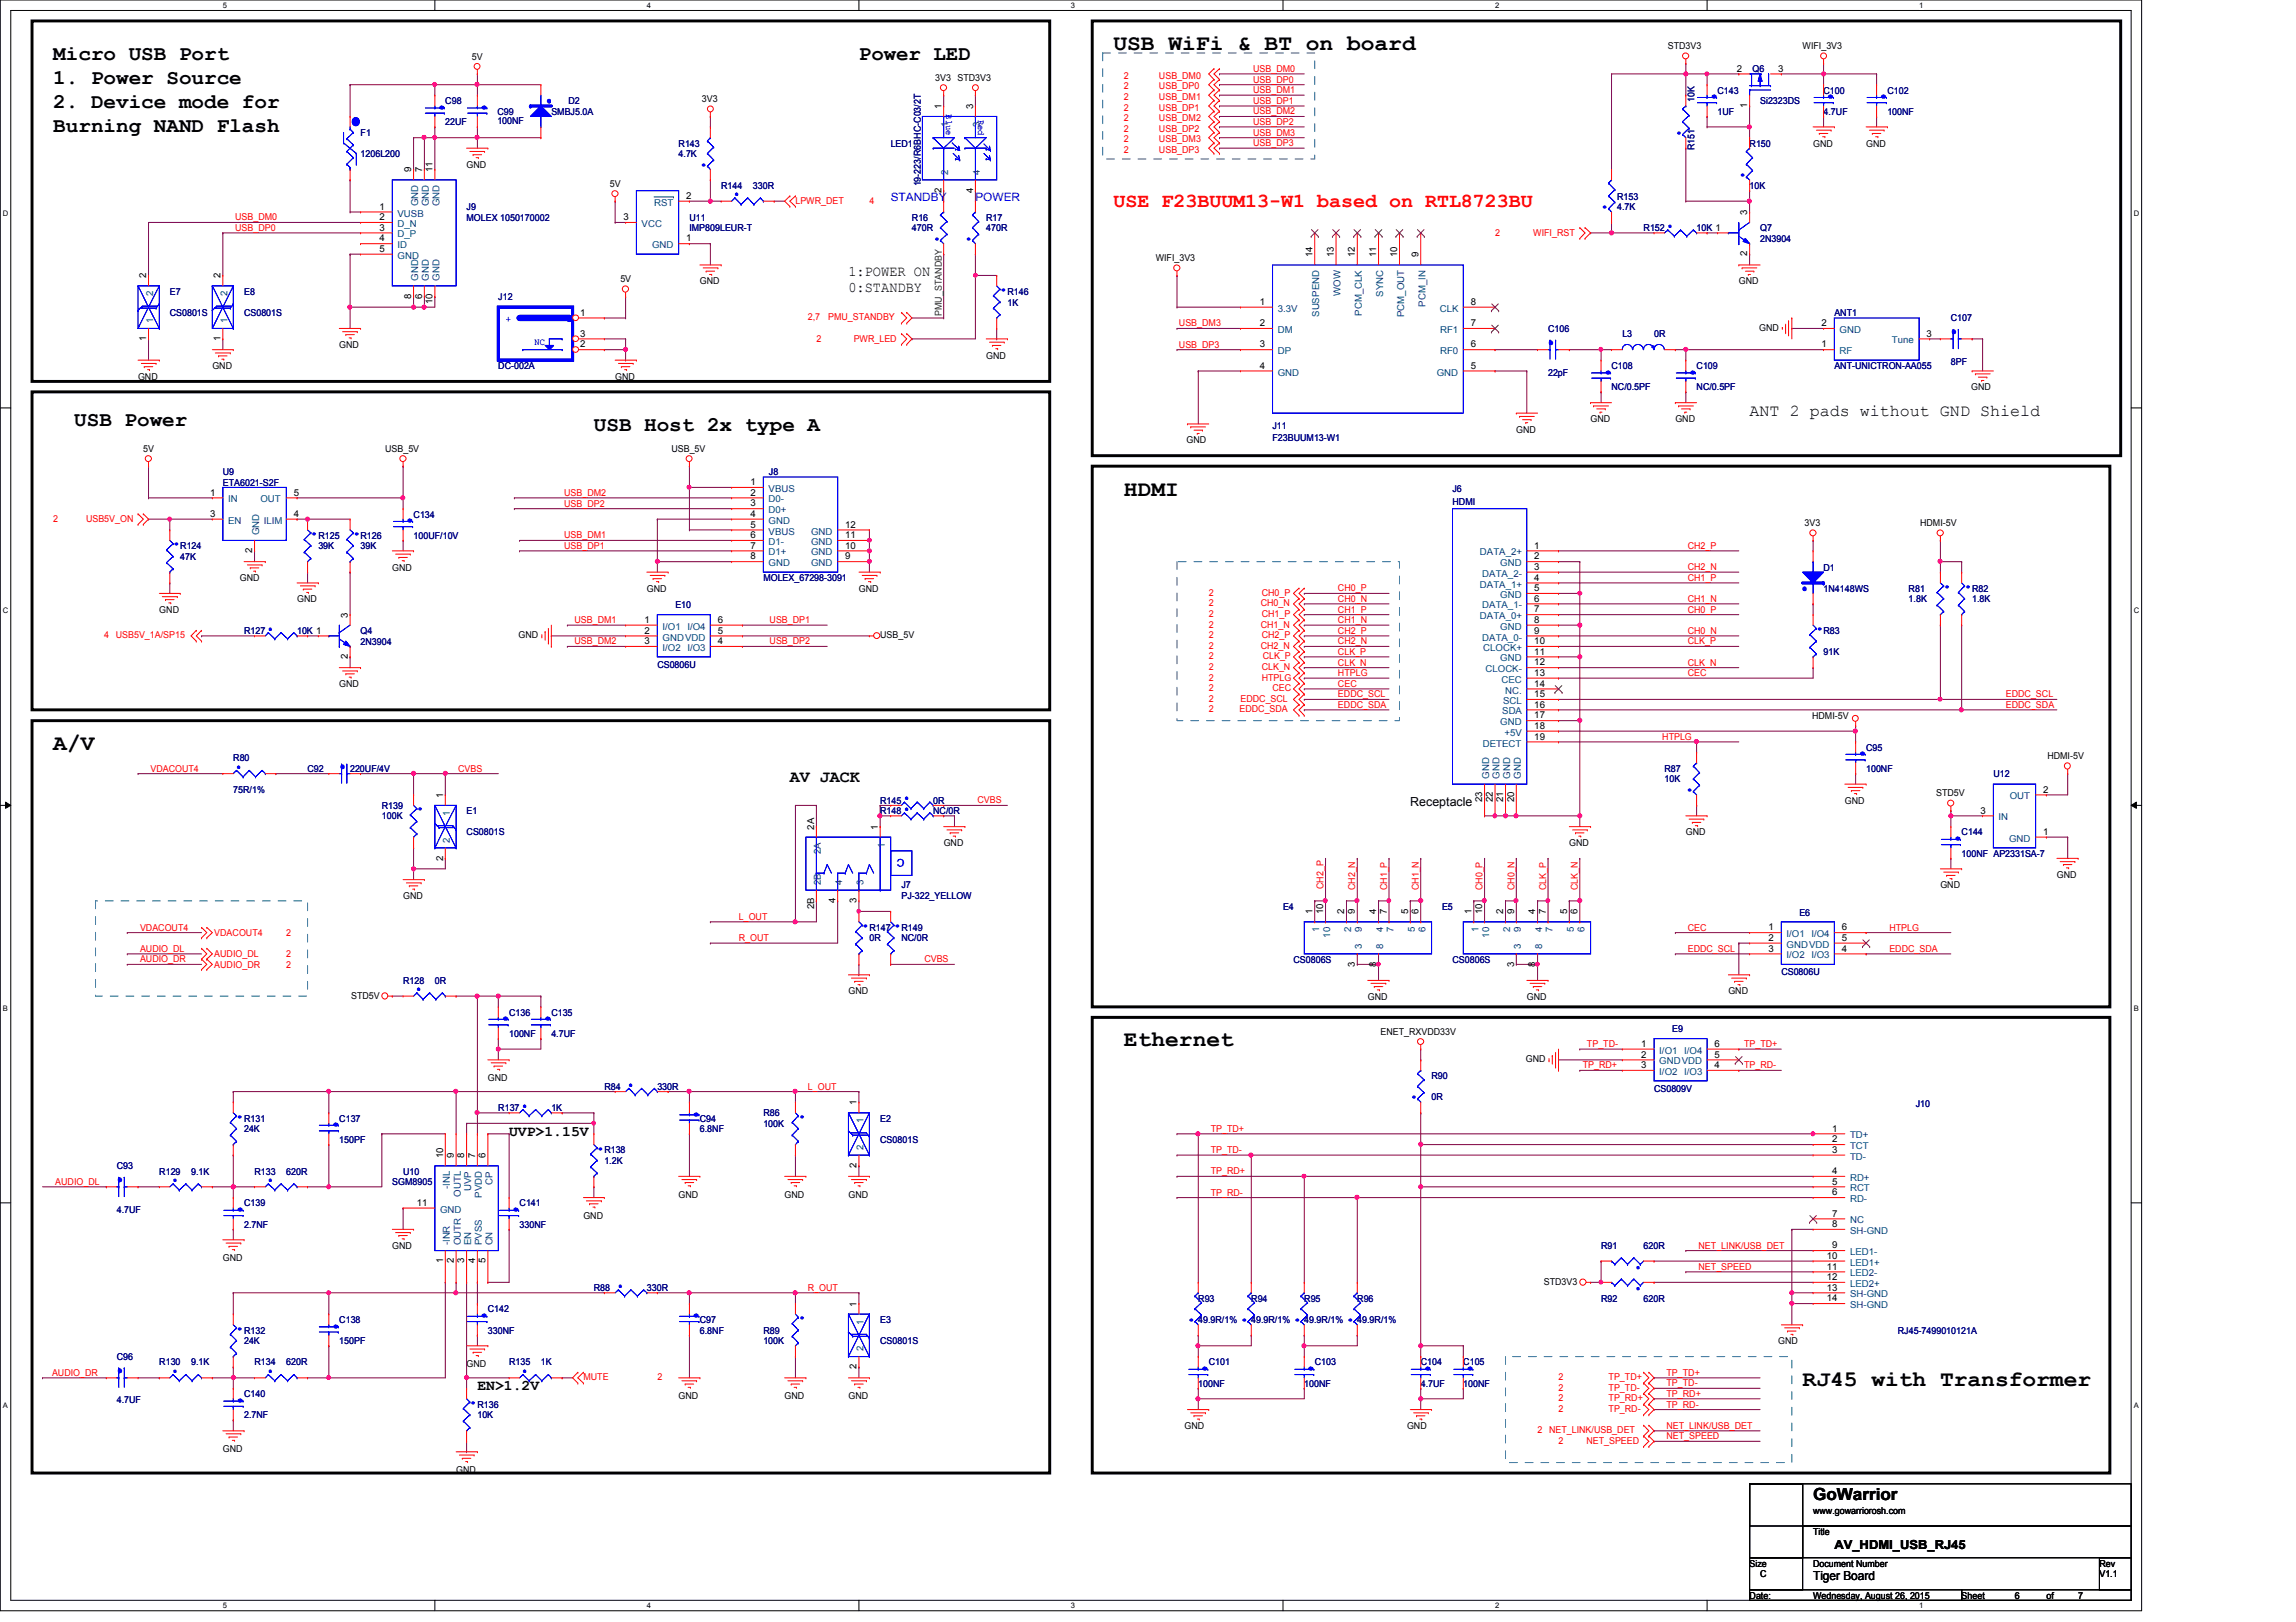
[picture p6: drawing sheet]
<svg xmlns="http://www.w3.org/2000/svg" width="297mm" height="210mm" viewBox="0 0 297 210" stroke-linecap="round" stroke-linejoin="round" font-family="sans-serif">
<defs><g id="words">
<text font-size="7.7" fill="#00f" x="45.6" y="13.4" transform="rotate(90 45.6 13.4)">.</text>
<g font-size="3.9" fill="#00f">
<text x="70.9" y="11.9" transform="rotate(90 70.9 11.9)">.</text>
<text x="56" y="14.1">.</text>
<text x="61.5" y="14.1">.</text>
<text x="220.6" y="12.7">.</text>
<text x="235.7" y="12.7">.</text>
<text x="242.5" y="12.7">.</text>
<text x="200.9" y="45.5" transform="rotate(-90 200.9 45.5)">.</text>
<text x="253" y="44.2" transform="rotate(-90 253 44.2)">.</text>
<text x="206.9" y="48.4">.</text>
<text x="217.8" y="48.4">.</text>
<text x="51.9" y="67.6">.</text>
<text x="233.7" y="77.3" transform="rotate(-90 233.7 77.3)">.</text>
<text x="44.5" y="100.4" transform="rotate(-90 44.5 100.4)">.</text>
<text x="239.8" y="97.7">.</text>
<text x="252.1" y="108.7">.</text>
<text x="64.2" y="132">.</text>
<text x="69.7" y="132">.</text>
<text x="42.3" y="145.8">.</text>
<text x="88.9" y="144.4">.</text>
<text x="15.7" y="153.9" transform="rotate(-90 15.7 153.9)">.</text>
<text x="29.9" y="156.7">.</text>
<text x="65.6" y="156.7">.</text>
<text x="42.3" y="171.8">.</text>
<text x="61.5" y="170.4">.</text>
<text x="88.9" y="170.4">.</text>
<text x="15.7" y="178.6" transform="rotate(-90 15.7 178.6)">.</text>
<text x="154.7" y="177.3">.</text>
<text x="168.4" y="177.3">.</text>
<text x="183.6" y="177.3">.</text>
<text x="189" y="177.3">.</text>
<text x="29.9" y="181.4">.</text>
</g>
<g font-size="2.9">
<text x="144.1" y="6.5">USB WiFi &amp; BT on board</text>
<text x="145.4" y="64.1">HDMI</text>
<text x="6.9" y="97">A/V</text>
<text x="145.4" y="135.4">Ethernet</text>
<text x="233.2" y="179.3">RJ45 with Transformer</text>
</g>
<g font-size="2.9" fill="#00f">
<text x="218.1" y="17.1" transform="rotate(180 218.1 17.1)">.</text>
<text x="91.9" y="21.2" transform="rotate(180 91.9 21.2)">.</text>
<text x="226.4" y="22.5" transform="rotate(180 226.4 22.5)">.</text>
<text x="95.5" y="26" transform="rotate(-90 95.5 26)">.</text>
<text x="208.5" y="26.6" transform="rotate(180 208.5 26.6)">.</text>
<text x="122.1" y="30.8" transform="rotate(180 122.1 30.8)">.</text>
<text x="126.2" y="30.8" transform="rotate(180 126.2 30.8)">.</text>
<text x="216.2" y="30.1" transform="rotate(-90 216.2 30.1)">.</text>
<text x="128.9" y="37.7">.</text>
<text x="213" y="45">.</text>
<text x="22" y="70.6">.</text>
<text x="39.8" y="69.2">.</text>
<text x="45.3" y="69.2">.</text>
<text x="251" y="76.1">. .</text>
<text x="35.1" y="82.3" transform="rotate(-90 35.1 82.3)">.</text>
<text x="234.6" y="81.5">.</text>
<text x="31" y="100.1" transform="rotate(-90 31 100.1)">.</text>
<text x="53.5" y="104.9">.</text>
<text x="117.4" y="105.6" transform="rotate(-90 117.4 105.6)">..</text>
<text x="219.5" y="102.1" transform="rotate(180 219.5 102.1)">.</text>
<text x="111.1" y="120">.</text>
<text x="115.2" y="120">.</text>
<text x="54.3" y="128.9" transform="rotate(-90 54.3 128.9)">.</text>
<text x="81.7" y="141.3" transform="rotate(-90 81.7 141.3)">.</text>
<text x="183.8" y="141.9" transform="rotate(180 183.8 141.9)">.</text>
<text x="30.2" y="144.7">.</text>
<text x="68" y="144" transform="rotate(-90 68 144)">.</text>
<text x="76.8" y="148.8">.</text>
<text x="102.9" y="144.7">.</text>
<text x="22.8" y="153.6" transform="rotate(-90 22.8 153.6)">.</text>
<text x="35.1" y="153.6" transform="rotate(-90 35.1 153.6)">.</text>
<text x="80.4" y="167.3" transform="rotate(-90 80.4 167.3)">.</text>
<text x="211.8" y="163.2" transform="rotate(90 211.8 163.2)">. .</text>
<text x="30.2" y="172.1">.</text>
<text x="102.9" y="170.7">.</text>
<text x="155" y="170.6" transform="rotate(180 155 170.6)">.</text>
<text x="161.9" y="170.6" transform="rotate(180 161.9 170.6)">.</text>
<text x="168.7" y="170.6" transform="rotate(180 168.7 170.6)">.</text>
<text x="175.6" y="170.6" transform="rotate(180 175.6 170.6)">.</text>
<text x="22.8" y="178.3" transform="rotate(-90 22.8 178.3)">.</text>
<text x="35.1" y="178.3" transform="rotate(-90 35.1 178.3)">.</text>
<text x="68" y="178.3" transform="rotate(-90 68 178.3)">.</text>
<text x="60.4" y="181.7">.</text>
</g>
<g font-size="2.7">
<text x="6.9" y="7.7">Micro USB Port</text>
<text x="6.9" y="10.8">1. Power Source</text>
<text x="111.1" y="7.7">Power LED</text>
<text x="6.9" y="13.9">2. Device mode for</text>
<text x="6.9" y="17">Burning NAND Flash</text>
<text x="9.6" y="55.1">USB Power</text>
<text x="76.8" y="55.8">USB Host 2x type A</text>
</g>
<text font-size="2.6" fill="#f00" x="144.1" y="26.8">USE F23BUUM13-W1 based on RTL8723BU</text>
<g font-size="2.2">
<text x="226.4" y="53.9">ANT 2 pads without GND Shield</text>
<text x="102.2" y="101.2">AV JACK</text>
<text x="234.6" y="194.1">GoWarrior</text>
</g>
<g font-size="1.9">
<text x="109.8" y="35.8">1:POWER ON</text>
<text x="109.8" y="37.8">0:STANDBY</text>
<text x="65.9" y="147">UVP&gt;1.15V</text>
<text x="61.8" y="179.9">EN&gt;1.2V</text>
</g>
<g font-size="1.6">
<text x="182.5" y="104.3">Receptacle</text>
<text x="237.3" y="200.4">AV_HDMI_USB_RJ45</text>
<text x="234.6" y="204.4">Tiger Board</text>
</g>
<g font-size="1.5" fill="#00f">
<text x="115.2" y="26">STANDBY</text>
<text x="126.2" y="26">POWER</text>
</g>
<text font-size="1.4" fill="#00f" x="117" y="111.2" transform="rotate(180 117 111.2)">C</text>
<g font-size="1.2">
<text x="61" y="7.7">5V</text>
<text x="121" y="10.5">3V3 STD3V3</text>
<text x="215.8" y="6.3">STD3V3</text>
<text x="224.7" y="9.3">2</text>
<text x="230" y="9.3">3</text>
<text x="233.2" y="6.3">WIFI_3V3</text>
<text x="90.8" y="13.2">3V3</text>
<text x="121.8" y="14.1" transform="rotate(-90 121.8 14.1)">1</text>
<text x="125.9" y="14.1" transform="rotate(-90 125.9 14.1)">3</text>
<text x="226.1" y="14" transform="rotate(-90 226.1 14)">1</text>
<text x="53.2" y="22.3" transform="rotate(-90 53.2 22.3)">9</text>
<text x="54.6" y="22.3" transform="rotate(-90 54.6 22.3)">7</text>
<text x="56" y="22.3" transform="rotate(-90 56 22.3)">11</text>
<text x="60.4" y="21.7">GND</text>
<text x="234.6" y="19">GND</text>
<text x="241.4" y="19">GND</text>
<text x="49.1" y="27.1">1</text>
<text x="49.1" y="29.8">3</text>
<text x="49.1" y="28.5">2</text>
<text x="78.9" y="24.2">5V</text>
<text x="80.7" y="28.5">3</text>
<text x="88.8" y="25.7">2</text>
<text x="121.8" y="24.9" transform="rotate(-90 121.8 24.9)">2</text>
<text x="125.9" y="24.9" transform="rotate(-90 125.9 24.9)">4</text>
<text x="226.1" y="27.8" transform="rotate(-90 226.1 27.8)">3</text>
<text x="49.1" y="31.2">4</text>
<text x="49.1" y="32.6">5</text>
<text x="88.8" y="31.2">1</text>
<text x="149.5" y="33.8">WIFI_3V3</text>
<text x="169.8" y="33.3" transform="rotate(-90 169.8 33.3)">14</text>
<text x="172.5" y="33.3" transform="rotate(-90 172.5 33.3)">13</text>
<text x="175.3" y="33.3" transform="rotate(-90 175.3 33.3)">12</text>
<text x="178.1" y="33.3" transform="rotate(-90 178.1 33.3)">11</text>
<text x="180.8" y="33.3" transform="rotate(-90 180.8 33.3)">10</text>
<text x="183.5" y="33.3" transform="rotate(-90 183.5 33.3)">9</text>
<text x="226.1" y="33.2" transform="rotate(-90 226.1 33.2)">2</text>
<text x="18.9" y="36" transform="rotate(-90 18.9 36)">2</text>
<text x="28.5" y="36" transform="rotate(-90 28.5 36)">2</text>
<text x="53.2" y="38.7" transform="rotate(-90 53.2 38.7)">8</text>
<text x="54.6" y="38.7" transform="rotate(-90 54.6 38.7)">6</text>
<text x="56" y="39.3" transform="rotate(-90 56 39.3)">10</text>
<text x="75.1" y="40.9">1</text>
<text x="80.3" y="36.5">5V</text>
<text x="90.5" y="36.8">GND</text>
<text x="163" y="39.5">1</text>
<text x="190.3" y="39.5">8</text>
<text x="225" y="36.8">GND</text>
<text x="18.9" y="44.2" transform="rotate(-90 18.9 44.2)">1</text>
<text x="27.5" y="47.8">GND</text>
<text x="28.5" y="44.2" transform="rotate(-90 28.5 44.2)">1</text>
<text x="43.9" y="45">GND</text>
<text x="75.1" y="45">2</text>
<text x="75.1" y="43.6">3</text>
<text x="127.6" y="46.4">GND</text>
<text x="163" y="42.2">2</text>
<text x="163" y="45">3</text>
<text x="163" y="47.7">4</text>
<text x="190.3" y="47.7">5</text>
<text x="190.3" y="45">6</text>
<text x="190.3" y="42.2">7</text>
<text x="227.6" y="42.8">GND</text>
<text x="235.7" y="45">1</text>
<text x="235.7" y="42.2">2</text>
<text x="249.3" y="43.6">3</text>
<text x="17.9" y="49.1">GND</text>
<text x="79.6" y="49.1">GND</text>
<text x="255" y="50.5">GND</text>
<text x="18.5" y="58.5">5V</text>
<text x="49.8" y="58.5">USB_5V</text>
<text x="86.9" y="58.5">USB_5V</text>
<text x="153.5" y="57.4">GND</text>
<text x="196.2" y="56">GND</text>
<text x="205.8" y="54.6">GND</text>
<text x="216.7" y="54.6">GND</text>
<text x="27.2" y="64.1">1</text>
<text x="38" y="64.1">5</text>
<text x="97.1" y="62.8">1</text>
<text x="97.1" y="64.1">2</text>
<text x="97.1" y="65.5">3</text>
<text x="27.2" y="66.9">3</text>
<text x="32.6" y="71.6" transform="rotate(-90 32.6 71.6)">2</text>
<text x="38" y="66.9">4</text>
<text x="97.1" y="66.9">4</text>
<text x="97.1" y="68.3">5</text>
<text x="97.1" y="69.6">6</text>
<text x="97.1" y="71">7</text>
<text x="109.3" y="68.3">12</text>
<text x="109.3" y="69.6">11</text>
<text x="109.3" y="71">10</text>
<text x="198.5" y="71">1</text>
<text x="233.5" y="68.1">3V3</text>
<text x="248.4" y="68.1">HDMI-5V</text>
<text x="31" y="75.2">GND</text>
<text x="38.4" y="77.9">GND</text>
<text x="50.8" y="73.8">GND</text>
<text x="83.7" y="76.6">GND</text>
<text x="97.1" y="72.4">8</text>
<text x="109.3" y="72.4">9</text>
<text x="111.1" y="76.6">GND</text>
<text x="198.5" y="77.9">6</text>
<text x="198.5" y="76.5">5</text>
<text x="198.5" y="75.1">4</text>
<text x="198.5" y="73.7">3</text>
<text x="198.5" y="72.4">2</text>
<text x="20.6" y="79.3">GND</text>
<text x="45" y="79.9" transform="rotate(-90 45 79.9)">3</text>
<text x="67.1" y="82.6">GND</text>
<text x="83.4" y="80.6">1</text>
<text x="83.4" y="82">2</text>
<text x="83.4" y="83.4">3</text>
<text x="92.9" y="83.4">4</text>
<text x="92.9" y="82">5</text>
<text x="92.9" y="80.6">6</text>
<text x="113.9" y="82.6">USB_5V</text>
<text x="198.5" y="83.4">10</text>
<text x="198.5" y="82">9</text>
<text x="198.5" y="80.6">8</text>
<text x="198.5" y="79.2">7</text>
<text x="43.9" y="88.9">GND</text>
<text x="45" y="85.3" transform="rotate(-90 45 85.3)">2</text>
<text x="198.5" y="88.9">14</text>
<text x="198.5" y="87.5">13</text>
<text x="198.5" y="86.1">12</text>
<text x="198.5" y="84.7">11</text>
<text x="198.5" y="95.7">19</text>
<text x="198.5" y="94.3">18</text>
<text x="198.5" y="93">17</text>
<text x="198.5" y="91.6">16</text>
<text x="198.5" y="90.2">15</text>
<text x="234.4" y="93">HDMI-5V</text>
<text x="264.9" y="98.3">HDMI-5V</text>
<text x="57.3" y="103.3" transform="rotate(-90 57.3 103.3)">1</text>
<text x="105.3" y="107.4" transform="rotate(-90 105.3 107.4)">2A</text>
<text x="113.6" y="107.4" transform="rotate(-90 113.6 107.4)">1</text>
<text x="191.8" y="103.8" transform="rotate(-90 191.8 103.8)">23</text>
<text x="193.1" y="103.8" transform="rotate(-90 193.1 103.8)">22</text>
<text x="194.5" y="103.8" transform="rotate(-90 194.5 103.8)">21</text>
<text x="195.9" y="103.8" transform="rotate(-90 195.9 103.8)">20</text>
<text x="238.7" y="104">GND</text>
<text x="250.5" y="103">STD5V</text>
<text x="256.2" y="105.3">3</text>
<text x="264.3" y="102.6">2</text>
<text x="57.3" y="111.4" transform="rotate(-90 57.3 111.4)">2</text>
<text x="122.1" y="109.5">GND</text>
<text x="203" y="109.5">GND</text>
<text x="218.1" y="108.1">GND</text>
<text x="264.3" y="108">1</text>
<text x="266.1" y="113.6">GND</text>
<text x="52.2" y="116.3">GND</text>
<text x="105.3" y="117.7" transform="rotate(-90 105.3 117.7)">2B</text>
<text x="108.1" y="116.8" transform="rotate(-90 108.1 116.8)">4</text>
<text x="110.8" y="116.8" transform="rotate(-90 110.8 116.8)">3</text>
<text x="169.8" y="118.3" transform="rotate(-90 169.8 118.3)">1</text>
<text x="171.2" y="118.3" transform="rotate(-90 171.2 118.3)">10</text>
<text x="173.9" y="118.3" transform="rotate(-90 173.9 118.3)">2</text>
<text x="175.3" y="118.3" transform="rotate(-90 175.3 118.3)">9</text>
<text x="178.1" y="118.3" transform="rotate(-90 178.1 118.3)">4</text>
<text x="179.4" y="118.3" transform="rotate(-90 179.4 118.3)">7</text>
<text x="182.2" y="118.3" transform="rotate(-90 182.2 118.3)">5</text>
<text x="183.5" y="118.3" transform="rotate(-90 183.5 118.3)">6</text>
<text x="190.4" y="118.3" transform="rotate(-90 190.4 118.3)">1</text>
<text x="191.8" y="118.3" transform="rotate(-90 191.8 118.3)">10</text>
<text x="194.5" y="118.3" transform="rotate(-90 194.5 118.3)">2</text>
<text x="195.9" y="118.3" transform="rotate(-90 195.9 118.3)">9</text>
<text x="198.6" y="118.3" transform="rotate(-90 198.6 118.3)">4</text>
<text x="200" y="118.3" transform="rotate(-90 200 118.3)">7</text>
<text x="202.7" y="118.3" transform="rotate(-90 202.7 118.3)">5</text>
<text x="204.1" y="118.3" transform="rotate(-90 204.1 118.3)">6</text>
<text x="251" y="115">GND</text>
<text x="175.3" y="125.1" transform="rotate(-90 175.3 125.1)">3</text>
<text x="178.1" y="125.1" transform="rotate(-90 178.1 125.1)">8</text>
<text x="195.9" y="125.1" transform="rotate(-90 195.9 125.1)">3</text>
<text x="198.6" y="125.1" transform="rotate(-90 198.6 125.1)">8</text>
<text x="228.8" y="120.4">1</text>
<text x="228.8" y="121.8">2</text>
<text x="228.8" y="123.1">3</text>
<text x="238.3" y="123.1">4</text>
<text x="238.3" y="121.8">5</text>
<text x="238.3" y="120.4">6</text>
<text x="45.4" y="129.2">STD5V</text>
<text x="109.8" y="128.7">GND</text>
<text x="176.9" y="129.4">GND</text>
<text x="197.5" y="129.4">GND</text>
<text x="223.6" y="128.7">GND</text>
<text x="178.6" y="133.9">ENET_RXVDD33V</text>
<text x="197.4" y="137.5">GND</text>
<text x="212.3" y="135.5">1</text>
<text x="212.3" y="136.9">2</text>
<text x="221.8" y="136.9">5</text>
<text x="221.8" y="135.5">6</text>
<text x="63.1" y="139.9">GND</text>
<text x="110.8" y="143" transform="rotate(-90 110.8 143)">1</text>
<text x="212.3" y="138.2">3</text>
<text x="221.8" y="138.2">4</text>
<text x="57.3" y="149.9" transform="rotate(-90 57.3 149.9)">10</text>
<text x="58.7" y="149.9" transform="rotate(-90 58.7 149.9)">9</text>
<text x="60.1" y="149.9" transform="rotate(-90 60.1 149.9)">8</text>
<text x="61.5" y="149.9" transform="rotate(-90 61.5 149.9)">7</text>
<text x="62.8" y="149.9" transform="rotate(-90 62.8 149.9)">6</text>
<text x="237" y="146.4">1</text>
<text x="237" y="147.8">2</text>
<text x="237" y="149.2">3</text>
<text x="87.8" y="155">GND</text>
<text x="101.5" y="155">GND</text>
<text x="109.8" y="155">GND</text>
<text x="110.8" y="151.1" transform="rotate(-90 110.8 151.1)">2</text>
<text x="237" y="151.9">4</text>
<text x="237" y="153.3">5</text>
<text x="237" y="154.7">6</text>
<text x="50.8" y="161.6">GND</text>
<text x="53.9" y="156">11</text>
<text x="75.5" y="157.8">GND</text>
<text x="237" y="157.4">7</text>
<text x="237" y="158.8">8</text>
<text x="237" y="161.5">9</text>
<text x="28.8" y="163.2">GND</text>
<text x="57.3" y="163.5" transform="rotate(-90 57.3 163.5)">1</text>
<text x="58.7" y="163.5" transform="rotate(-90 58.7 163.5)">2</text>
<text x="60.1" y="163.5" transform="rotate(-90 60.1 163.5)">3</text>
<text x="61.5" y="163.5" transform="rotate(-90 61.5 163.5)">4</text>
<text x="62.8" y="163.5" transform="rotate(-90 62.8 163.5)">5</text>
<text x="199.7" y="166.3">STD3V3</text>
<text x="236.3" y="162.9">10</text>
<text x="236.3" y="164.3">11</text>
<text x="236.3" y="165.7">12</text>
<text x="236.3" y="167">13</text>
<text x="110.8" y="169.1" transform="rotate(-90 110.8 169.1)">1</text>
<text x="230" y="173.9">GND</text>
<text x="236.3" y="168.4">14</text>
<text x="60.4" y="177">GND</text>
<text x="110.8" y="177.2" transform="rotate(-90 110.8 177.2)">2</text>
<text x="87.8" y="181.1">GND</text>
<text x="101.5" y="181.1">GND</text>
<text x="109.8" y="181.1">GND</text>
<text x="153.2" y="184.9">GND</text>
<text x="182" y="184.9">GND</text>
<text x="28.8" y="187.9">GND</text>
<text x="59" y="190.7">GND</text>
<text x="234.6" y="195.9">www.gowarriorosh.com</text>
<text x="226.4" y="202.7">Size</text>
<text x="234.6" y="202.7">Document Number</text>
<text x="234.6" y="198.6">Title</text>
<text x="271.6" y="202.7">Rev</text>
<text x="226.4" y="206.9">Date:</text>
<text x="227.7" y="204.1">C</text>
<text x="234.6" y="206.9">Wednesday, August 26, 2015</text>
<text x="253.8" y="206.9">Sheet</text>
<text x="260.6" y="206.9">6</text>
<text x="264.7" y="206.9">of</text>
<text x="268.9" y="206.9">7</text>
<text x="271.6" y="204.1">V1.1</text>
</g>
<g font-size="1.2" fill="#f00">
<text x="145.4" y="10.2">2</text>
<text x="145.4" y="11.6">2</text>
<text x="149.9" y="10.2">USB_DM0</text>
<text x="149.9" y="11.6">USB_DP0</text>
<text x="162.1" y="9.3">USB_DM0</text>
<text x="162.1" y="10.7">USB_DP0</text>
<text x="145.4" y="12.9">2</text>
<text x="145.4" y="14.3">2</text>
<text x="145.4" y="15.7">2</text>
<text x="145.4" y="17">2</text>
<text x="149.9" y="12.9">USB_DM1</text>
<text x="149.9" y="14.3">USB_DP1</text>
<text x="149.9" y="15.7">USB_DM2</text>
<text x="149.9" y="17">USB_DP2</text>
<text x="162.1" y="12.1">USB_DM1</text>
<text x="162.1" y="13.5">USB_DP1</text>
<text x="162.1" y="14.8">USB_DM2</text>
<text x="162.1" y="16.2">USB_DP2</text>
<text x="162.1" y="17.6">USB_DM3</text>
<text x="145.4" y="18.4">2</text>
<text x="145.4" y="19.8">2</text>
<text x="149.9" y="18.4">USB_DM3</text>
<text x="149.9" y="19.8">USB_DP3</text>
<text x="162.1" y="18.9">USB_DP3</text>
<text x="30.4" y="28.5">USB_DM0</text>
<text x="30.4" y="29.9">USB_DP0</text>
<text x="102.9" y="26.4">LPWR_DET</text>
<text x="112.5" y="26.4">4</text>
<text x="193.4" y="30.5">2</text>
<text x="198.4" y="30.5">WIFI_RST</text>
<text x="104.5" y="41.4">2,7</text>
<text x="107.1" y="41.4">PMU_STANDBY</text>
<text x="105.6" y="44.2">2</text>
<text x="110.4" y="44.2">PWR_LED</text>
<text x="152.5" y="42.2">USB_DM3</text>
<text x="152.5" y="45">USB_DP3</text>
<text x="73" y="64.2">USB_DM2</text>
<text x="73" y="65.6">USB_DP2</text>
<text x="6.9" y="67.5">2</text>
<text x="11.1" y="67.5">USB5V_ON</text>
<text x="73" y="69.7">USB_DM1</text>
<text x="73" y="71">USB_DP1</text>
<text x="218.4" y="71">CH2_P</text>
<text x="156.4" y="77.1">2</text>
<text x="163.2" y="77.1">CH0_P</text>
<text x="173.1" y="76.5">CH0_P</text>
<text x="173.1" y="77.9">CH0_N</text>
<text x="218.4" y="73.8">CH2_N</text>
<text x="218.4" y="77.9">CH1_N</text>
<text x="218.4" y="75.2">CH1_P</text>
<text x="13.5" y="82.6">4</text>
<text x="15" y="82.6">USB5V_1A/SP15</text>
<text x="74.3" y="80.6">USB_DM1</text>
<text x="74.3" y="83.4">USB_DM2</text>
<text x="99.6" y="80.6">USB_DP1</text>
<text x="99.6" y="83.4">USB_DP2</text>
<text x="156.4" y="82.6">2</text>
<text x="156.4" y="79.8">2</text>
<text x="156.4" y="84">2</text>
<text x="156.4" y="78.5">2</text>
<text x="156.4" y="81.2">2</text>
<text x="163.1" y="84">CH2_N</text>
<text x="163.1" y="78.5">CH0_N</text>
<text x="163.1" y="81.2">CH1_N</text>
<text x="163.2" y="82.6">CH2_P</text>
<text x="163.2" y="79.8">CH1_P</text>
<text x="173.1" y="79.3">CH1_P</text>
<text x="173.1" y="83.4">CH2_N</text>
<text x="173.1" y="80.6">CH1_N</text>
<text x="173.1" y="82">CH2_P</text>
<text x="218.4" y="79.3">CH0_P</text>
<text x="218.4" y="83.4">CLK_P</text>
<text x="218.4" y="82">CH0_N</text>
<text x="156.4" y="86.7">2</text>
<text x="156.4" y="88.1">2</text>
<text x="156.4" y="85.3">2</text>
<text x="156.4" y="89.5">2</text>
<text x="163.2" y="86.7">CLK_N</text>
<text x="163.2" y="88.1">HTPLG</text>
<text x="163.4" y="85.3">CLK_P</text>
<text x="164.6" y="89.5">CEC</text>
<text x="173.1" y="86.1">CLK_N</text>
<text x="173.1" y="87.5">HTPLG</text>
<text x="173.1" y="88.9">CEC</text>
<text x="173.1" y="84.8">CLK_P</text>
<text x="218.4" y="86.1">CLK_N</text>
<text x="218.4" y="87.5">CEC</text>
<text x="156.4" y="90.8">2</text>
<text x="156.4" y="92.2">2</text>
<text x="160.4" y="92.2">EDDC_SDA</text>
<text x="160.5" y="90.8">EDDC_SCL</text>
<text x="173.1" y="91.6">EDDC_SDA</text>
<text x="173.1" y="90.3">EDDC_SCL</text>
<text x="215" y="95.8">HTPLG</text>
<text x="259.5" y="91.6">EDDC_SDA</text>
<text x="259.5" y="90.3">EDDC_SCL</text>
<text x="19.5" y="99.9">VDACOUT4</text>
<text x="59.3" y="99.9">CVBS</text>
<text x="126.4" y="104">CVBS</text>
<text x="95.6" y="119">L_OUT</text>
<text x="171.2" y="115.1" transform="rotate(-90 171.2 115.1)">CH2_P</text>
<text x="175.3" y="115.2" transform="rotate(-90 175.3 115.2)">CH2_N</text>
<text x="179.4" y="115.2" transform="rotate(-90 179.4 115.2)">CH1_P</text>
<text x="183.6" y="115.2" transform="rotate(-90 183.6 115.2)">CH1_N</text>
<text x="191.8" y="115.2" transform="rotate(-90 191.8 115.2)">CH0_P</text>
<text x="195.9" y="115.2" transform="rotate(-90 195.9 115.2)">CH0_N</text>
<text x="200" y="115.2" transform="rotate(-90 200 115.2)">CLK_P</text>
<text x="204.1" y="115.2" transform="rotate(-90 204.1 115.2)">CLK_N</text>
<text x="18.1" y="120.4">VDACOUT4</text>
<text x="18.1" y="123.2">AUDIO_DL</text>
<text x="18.1" y="124.5">AUDIO_DR</text>
<text x="27.7" y="121.2">VDACOUT4</text>
<text x="27.7" y="123.9">AUDIO_DL</text>
<text x="27.7" y="125.3">AUDIO_DR</text>
<text x="37" y="125.3">2</text>
<text x="37" y="123.9">2</text>
<text x="37" y="121.2">2</text>
<text x="95.6" y="121.8">R_OUT</text>
<text x="119.6" y="124.5">CVBS</text>
<text x="218.4" y="123.2">EDDC_SCL</text>
<text x="218.4" y="120.4">CEC</text>
<text x="244.4" y="120.4">HTPLG</text>
<text x="244.4" y="123.2">EDDC_SDA</text>
<text x="205.3" y="135.5">TP_TD-</text>
<text x="225.6" y="135.5">TP_TD+</text>
<text x="104.5" y="141">L_OUT</text>
<text x="204.8" y="138.3">TP_RD+</text>
<text x="225.6" y="138.3">TP_RD-</text>
<text x="156.6" y="146.5">TP_TD+</text>
<text x="156.6" y="149.2">TP_TD-</text>
<text x="7.2" y="153.3">AUDIO_DL</text>
<text x="156.6" y="154.7">TP_RD-</text>
<text x="156.6" y="152">TP_RD+</text>
<text x="219.7" y="161.6">NET_LINK/USB_DET</text>
<text x="104.5" y="167">R_OUT</text>
<text x="219.7" y="164.3">NET_SPEED</text>
<text x="6.7" y="178.1">AUDIO_DR</text>
<text x="75.5" y="178.6">MUTE</text>
<text x="85" y="178.6">2</text>
<text x="201.6" y="178.6">2</text>
<text x="208.1" y="178.6">TP_TD+</text>
<text x="215.6" y="178.1">TP_TD+</text>
<text x="215.6" y="179.4">TP_TD-</text>
<text x="198.9" y="185.5">2 NET_LINK/USB_DET</text>
<text x="201.6" y="180">2</text>
<text x="201.6" y="181.4">2</text>
<text x="201.6" y="182.7">2</text>
<text x="208.1" y="180">TP_TD-</text>
<text x="208.1" y="181.4">TP_RD+</text>
<text x="208.1" y="182.7">TP_RD-</text>
<text x="215.6" y="180.8">TP_RD+</text>
<text x="215.6" y="182.2">TP_RD-</text>
<text x="215.6" y="184.9">NET_LINK/USB_DET</text>
<text x="201.6" y="186.9">2</text>
<text x="205.2" y="186.9">NET_SPEED</text>
<text x="215.6" y="186.3">NET_SPEED</text>
</g>
<g font-size="1.2" fill="#000080">
<text x="226.7" y="9.4">Q6</text>
<text x="46.6" y="17.6">F1</text>
<text x="57.6" y="13.5">C98</text>
<text x="57.6" y="16.2">22UF</text>
<text x="64.3" y="14.9">C99</text>
<text x="64.3" y="16.1">100NF</text>
<text x="71.3" y="14.9">SMBJ5.0A</text>
<text x="73.5" y="13.5">D2</text>
<text x="219.2" y="13.2" transform="rotate(-90 219.2 13.2)">10K</text>
<text x="222.2" y="12.1">C143</text>
<text x="222.2" y="14.9">1UF</text>
<text x="227.7" y="13.5">Si2323DS</text>
<text x="235.9" y="12.1">C100</text>
<text x="235.9" y="14.9">4.7UF</text>
<text x="244.2" y="12.1">C102</text>
<text x="244.2" y="14.9">100NF</text>
<text x="46.6" y="20.3">1206L200</text>
<text x="87.8" y="19">R143</text>
<text x="87.8" y="20.3">4.7K</text>
<text x="115.2" y="19">LED1</text>
<text x="219.2" y="19.5" transform="rotate(-90 219.2 19.5)">R151</text>
<text x="226.4" y="19">R150</text>
<text x="60.4" y="27.2">J9</text>
<text x="60.4" y="28.6">MOLEX 1050170002</text>
<text x="89.2" y="28.6">U11</text>
<text x="89.2" y="29.9">IMP809LEUR-T</text>
<text x="93.3" y="24.4">R144</text>
<text x="97.4" y="24.4">330R</text>
<text x="118" y="28.6">R16</text>
<text x="118" y="29.9">470R</text>
<text x="119.1" y="24.1" transform="rotate(-90 119.1 24.1)">19-223/R6BHC-C03/2T</text>
<text x="127.6" y="28.6">R17</text>
<text x="127.6" y="29.9">470R</text>
<text x="209.2" y="25.8">R153</text>
<text x="209.2" y="27.2">4.7K</text>
<text x="212.6" y="29.9">R152</text>
<text x="219.5" y="29.9">10K 1</text>
<text x="226.4" y="24.4">10K</text>
<text x="227.7" y="29.9">Q7</text>
<text x="227.7" y="31.3">2N3904</text>
<text x="22" y="38.1">E7</text>
<text x="22" y="40.9">CS0801S</text>
<text x="31.6" y="38.1">E8</text>
<text x="31.6" y="40.9">CS0801S</text>
<text x="64.5" y="38.9">J12</text>
<text x="130.3" y="38.1">R146</text>
<text x="130.3" y="39.5">1K</text>
<text x="237.3" y="40.9">ANT1</text>
<text x="252.4" y="41.6">C107</text>
<text x="64.5" y="47.8">DC-002A</text>
<text x="200.3" y="43">C106</text>
<text x="208.5" y="47.8">C108</text>
<text x="209.9" y="43.6">L3</text>
<text x="214" y="43.6">0R</text>
<text x="219.5" y="47.8">C109</text>
<text x="237.3" y="47.8">ANT-UNICTRON-AA055</text>
<text x="252.4" y="47.2">8PF</text>
<text x="200.3" y="48.6">22pF</text>
<text x="208.5" y="50.5">NC/0.5PF</text>
<text x="219.5" y="50.5">NC/0.5PF</text>
<text x="164.6" y="55.5">J11</text>
<text x="164.6" y="57.1">F23BUUM13-W1</text>
<text x="28.8" y="61.5">U9</text>
<text x="28.8" y="62.9">ETA6021-S2F</text>
<text x="99.5" y="61.5">J8</text>
<text x="187.9" y="63.7">J6</text>
<text x="187.9" y="65.3">HDMI</text>
<text x="23.3" y="71.1">R124</text>
<text x="41.2" y="69.7">R125</text>
<text x="41.2" y="71.1">39K</text>
<text x="46.6" y="69.7">R126</text>
<text x="46.6" y="71.1">39K</text>
<text x="53.5" y="67">C134</text>
<text x="53.5" y="69.7">100UF/10V</text>
<text x="23.3" y="72.4">47K</text>
<text x="98.8" y="75.2">MOLEX_67298-3091</text>
<text x="235.9" y="73.8">D1</text>
<text x="235.9" y="76.6">1N4148WS</text>
<text x="246.9" y="76.6">R81</text>
<text x="246.9" y="77.9">1.8K</text>
<text x="255.1" y="76.6">R82</text>
<text x="255.1" y="77.9">1.8K</text>
<text x="31.6" y="82">R127</text>
<text x="38.4" y="82">10K 1</text>
<text x="46.6" y="82">Q4</text>
<text x="46.6" y="83.4">2N3904</text>
<text x="87.4" y="78.7">E10</text>
<text x="235.9" y="82">R83</text>
<text x="85" y="86.4">CS0806U</text>
<text x="235.9" y="84.8">91K</text>
<text x="30.2" y="98.5">R80</text>
<text x="39.8" y="99.9">C92</text>
<text x="45.3" y="99.9">220UF/4V</text>
<text x="215.3" y="99.9">R87</text>
<text x="215.3" y="101.3">10K</text>
<text x="241.4" y="97.2">C95</text>
<text x="241.4" y="99.9">100NF</text>
<text x="257.9" y="100.6">U12</text>
<text x="30.2" y="102.6">75R/1%</text>
<text x="49.4" y="104.7">R139</text>
<text x="49.4" y="106">100K</text>
<text x="60.4" y="105.4">E1</text>
<text x="113.9" y="104">R145</text>
<text x="113.9" y="105.4">R148</text>
<text x="120.7" y="104">0R</text>
<text x="120.7" y="105.4">NC/0R</text>
<text x="60.4" y="108.1">CS0801S</text>
<text x="253.8" y="108.1">C144</text>
<text x="253.8" y="110.9">100NF AP2331SA-7</text>
<text x="116.6" y="115">J7</text>
<text x="116.6" y="116.3">PJ-322_YELLOW</text>
<text x="166" y="117.7">E4</text>
<text x="186.6" y="117.7">E5</text>
<text x="232.8" y="118.5">E6</text>
<text x="112.5" y="120.4">R147</text>
<text x="112.5" y="121.8">0R</text>
<text x="116.6" y="120.4">R149</text>
<text x="116.6" y="121.8">NC/0R</text>
<text x="167.3" y="124.6">CS0806S</text>
<text x="187.9" y="124.6">CS0806S</text>
<text x="52.2" y="127.3">R128</text>
<text x="56.3" y="127.3">0R</text>
<text x="65.9" y="131.4">C136</text>
<text x="71.3" y="131.4">C135</text>
<text x="230.5" y="126.2">CS0806U</text>
<text x="65.9" y="134.2">100NF</text>
<text x="71.3" y="134.2">4.7UF</text>
<text x="216.3" y="133.6">E9</text>
<text x="64.5" y="143.8">R137</text>
<text x="71.3" y="143.8">1K</text>
<text x="78.2" y="141">R84</text>
<text x="85" y="141">330R</text>
<text x="185.2" y="139.7">R90</text>
<text x="185.2" y="142.4">0R</text>
<text x="214" y="141.3">CS0809V</text>
<text x="247.9" y="143.2">J10</text>
<text x="31.6" y="145.2">R131</text>
<text x="31.6" y="146.5">24K</text>
<text x="43.9" y="145.2">C137</text>
<text x="43.9" y="147.9">150PF</text>
<text x="78.2" y="149.3">R138</text>
<text x="90.5" y="145.2">C94</text>
<text x="90.5" y="146.5">6.8NF</text>
<text x="98.8" y="144.4">R86</text>
<text x="98.8" y="145.8">100K</text>
<text x="113.9" y="145.2">E2</text>
<text x="113.9" y="147.9">CS0801S</text>
<text x="15.1" y="151.3">C93</text>
<text x="20.6" y="152">R129</text>
<text x="24.7" y="152">9.1K</text>
<text x="32.9" y="152">R133</text>
<text x="37" y="152">620R</text>
<text x="50.8" y="153.4">SGM8905</text>
<text x="52.2" y="152">U10</text>
<text x="78.2" y="150.6">1.2K</text>
<text x="15.1" y="156.9">4.7UF</text>
<text x="31.6" y="156.1">C139</text>
<text x="31.6" y="158.9">2.7NF</text>
<text x="67.2" y="156.1">C141</text>
<text x="67.2" y="158.9">330NF</text>
<text x="207.1" y="161.6">R91</text>
<text x="212.6" y="161.6">620R</text>
<text x="76.8" y="167.1">R88</text>
<text x="83.7" y="167.1">330R</text>
<text x="31.6" y="172.6">R132</text>
<text x="31.6" y="173.9">24K</text>
<text x="43.9" y="171.2">C138</text>
<text x="43.9" y="173.9">150PF</text>
<text x="63.1" y="169.8">C142</text>
<text x="63.1" y="172.6">330NF</text>
<text x="90.5" y="171.2">C97</text>
<text x="90.5" y="172.6">6.8NF</text>
<text x="98.8" y="172.6">R89</text>
<text x="98.8" y="173.9">100K</text>
<text x="113.9" y="171.2">E3</text>
<text x="113.9" y="173.9">CS0801S</text>
<text x="155" y="168.4">R93</text>
<text x="155" y="171.2">49.9R/1%</text>
<text x="161.9" y="168.4">R94</text>
<text x="161.9" y="171.2">49.9R/1%</text>
<text x="168.7" y="168.4">R95</text>
<text x="168.7" y="171.2">49.9R/1%</text>
<text x="175.6" y="168.4">R96</text>
<text x="175.6" y="171.2">49.9R/1%</text>
<text x="207.1" y="168.4">R92</text>
<text x="212.6" y="168.4">620R</text>
<text x="245.5" y="172.6">RJ45-7499010121A</text>
<text x="15.1" y="176">C96</text>
<text x="20.6" y="176.7">R130</text>
<text x="24.7" y="176.7">9.1K</text>
<text x="32.9" y="176.7">R134</text>
<text x="37" y="176.7">620R</text>
<text x="65.9" y="176.7">R135</text>
<text x="70" y="176.7">1K</text>
<text x="155" y="179.5">100NF</text>
<text x="156.4" y="176.7">C101</text>
<text x="168.7" y="179.5">100NF</text>
<text x="170.1" y="176.7">C103</text>
<text x="183.8" y="176.7">C104</text>
<text x="183.8" y="179.5">4.7UF</text>
<text x="189.3" y="176.7">C105</text>
<text x="189.3" y="179.5">100NF</text>
<text x="15.1" y="181.6">4.7UF</text>
<text x="31.6" y="180.8">C140</text>
<text x="31.6" y="183.6">2.7NF</text>
<text x="61.8" y="182.2">R136</text>
<text x="61.8" y="183.6">10K</text>
</g>
<g font-size="1.2" fill="#00f">
<text x="122.4" y="14.8" transform="rotate(90 122.4 14.8)">Blue</text>
<text x="126.5" y="15.5" transform="rotate(90 126.5 15.5)">Red</text>
<text x="65.4" y="41.6">+</text>
<text x="69.2" y="44.6">NC</text>
</g>
<g font-size="1.2" fill="#004080">
<text x="122.7" y="16.4" transform="rotate(-90 122.7 16.4)">1</text>
<text x="126.8" y="16.4" transform="rotate(-90 126.8 16.4)">3</text>
<text x="122.7" y="22.6" transform="rotate(-90 122.7 22.6)">2</text>
<text x="126.8" y="22.6" transform="rotate(-90 126.8 22.6)">4</text>
<text x="51.4" y="28">VUSB</text>
<text x="51.4" y="29.4">D_N</text>
<text x="54.1" y="26.7" transform="rotate(-90 54.1 26.7)">GND</text>
<text x="55.5" y="26.7" transform="rotate(-90 55.5 26.7)">GND</text>
<text x="56.9" y="26.7" transform="rotate(-90 56.9 26.7)">GND</text>
<text x="83" y="29.4">VCC</text>
<text x="84.6" y="26.6">RST</text>
<text x="51.4" y="30.7">D_P</text>
<text x="51.4" y="32.1">ID</text>
<text x="51.4" y="33.5">GND</text>
<text x="84.4" y="32.1">GND</text>
<text x="19.8" y="41.8" transform="rotate(-90 19.8 41.8)">1</text>
<text x="19.8" y="38.4" transform="rotate(-90 19.8 38.4)">2</text>
<text x="29.4" y="41.8" transform="rotate(-90 29.4 41.8)">1</text>
<text x="29.4" y="38.4" transform="rotate(-90 29.4 38.4)">2</text>
<text x="54.1" y="36.3" transform="rotate(-90 54.1 36.3)">GND</text>
<text x="55.5" y="36.3" transform="rotate(-90 55.5 36.3)">GND</text>
<text x="56.9" y="36.3" transform="rotate(-90 56.9 36.3)">GND</text>
<text x="165.3" y="40.3">3.3V</text>
<text x="170.7" y="41" transform="rotate(-90 170.7 41)">SUSPEND</text>
<text x="173.4" y="38.3" transform="rotate(-90 173.4 38.3)">WOW</text>
<text x="176.2" y="40.9" transform="rotate(-90 176.2 40.9)">PCM_CLK</text>
<text x="178.9" y="38.4" transform="rotate(-90 178.9 38.4)">SYNC</text>
<text x="181.6" y="41.1" transform="rotate(-90 181.6 41.1)">PCM_OUT</text>
<text x="184.4" y="39.7" transform="rotate(-90 184.4 39.7)">PCM_IN</text>
<text x="186.3" y="40.3">CLK</text>
<text x="165.3" y="43.1">DM</text>
<text x="165.3" y="45.8">DP</text>
<text x="186.3" y="45.8">RF0</text>
<text x="186.3" y="43.1">RF1</text>
<text x="238" y="45.8">RF</text>
<text x="238" y="43.1">GND</text>
<text x="244.8" y="44.4">Tune</text>
<text x="165.3" y="48.6">GND</text>
<text x="185.9" y="48.6">GND</text>
<text x="29.5" y="65">IN</text>
<text x="33.7" y="65">OUT</text>
<text x="99.4" y="63.7">VBUS</text>
<text x="99.4" y="65">D0-</text>
<text x="29.5" y="67.8">EN</text>
<text x="33.5" y="69.3" transform="rotate(-90 33.5 69.3)">GND</text>
<text x="34.1" y="67.8">ILIM</text>
<text x="99.4" y="66.4">D0+</text>
<text x="99.4" y="67.8">GND</text>
<text x="99.4" y="69.2">VBUS</text>
<text x="99.4" y="70.5">D1-</text>
<text x="99.4" y="71.9">D1+</text>
<text x="104.9" y="69.2">GND</text>
<text x="104.9" y="70.5">GND</text>
<text x="104.9" y="71.9">GND</text>
<text x="191.5" y="71.9">DATA_2+</text>
<text x="99.4" y="73.3">GND</text>
<text x="104.9" y="73.3">GND</text>
<text x="191.5" y="76">DATA_1+</text>
<text x="191.8" y="74.6">DATA_2-</text>
<text x="194.1" y="77.4">GND</text>
<text x="194.1" y="73.3">GND</text>
<text x="85.7" y="81.5">I/O1</text>
<text x="85.7" y="82.9">GNDVDD</text>
<text x="88.9" y="81.5">I/O4</text>
<text x="191.5" y="80.1">DATA_0+</text>
<text x="191.8" y="82.9">DATA_0-</text>
<text x="191.8" y="78.7">DATA_1-</text>
<text x="194.1" y="81.5">GND</text>
<text x="85.7" y="84.2">I/O2</text>
<text x="88.9" y="84.2">I/O3</text>
<text x="191.9" y="84.2">CLOCK+</text>
<text x="192.2" y="87">CLOCK-</text>
<text x="194.1" y="85.6">GND</text>
<text x="194.3" y="88.3">CEC</text>
<text x="194.7" y="89.7">NC.</text>
<text x="194.1" y="93.9">GND</text>
<text x="194.3" y="92.5">SDA</text>
<text x="194.5" y="91.1">SCL</text>
<text x="194.6" y="95.2">+5V</text>
<text x="191.9" y="96.6">DETECT</text>
<text x="192.7" y="100.8" transform="rotate(-90 192.7 100.8)">GND</text>
<text x="194" y="100.8" transform="rotate(-90 194 100.8)">GND</text>
<text x="195.4" y="100.8" transform="rotate(-90 195.4 100.8)">GND</text>
<text x="196.8" y="100.8" transform="rotate(-90 196.8 100.8)">GND</text>
<text x="58.2" y="105.6" transform="rotate(-90 58.2 105.6)">1</text>
<text x="258.6" y="106.2">IN</text>
<text x="260" y="103.5">OUT</text>
<text x="58.2" y="109.1" transform="rotate(-90 58.2 109.1)">2</text>
<text x="106.2" y="110.5" transform="rotate(-90 106.2 110.5)">2A</text>
<text x="114.5" y="109.7" transform="rotate(-90 114.5 109.7)">1</text>
<text x="259.9" y="108.9">GND</text>
<text x="106.2" y="114.5" transform="rotate(-90 106.2 114.5)">2B</text>
<text x="109" y="114.5" transform="rotate(-90 109 114.5)">4</text>
<text x="111.7" y="114.5" transform="rotate(-90 111.7 114.5)">3</text>
<text x="170.7" y="120.6" transform="rotate(-90 170.7 120.6)">1</text>
<text x="172.1" y="121.3" transform="rotate(-90 172.1 121.3)">10</text>
<text x="174.8" y="120.6" transform="rotate(-90 174.8 120.6)">2</text>
<text x="176.2" y="122.8" transform="rotate(-90 176.2 122.8)">3</text>
<text x="176.2" y="120.6" transform="rotate(-90 176.2 120.6)">9</text>
<text x="178.9" y="122.8" transform="rotate(-90 178.9 122.8)">8</text>
<text x="178.9" y="120.6" transform="rotate(-90 178.9 120.6)">4</text>
<text x="180.3" y="120.6" transform="rotate(-90 180.3 120.6)">7</text>
<text x="183" y="120.6" transform="rotate(-90 183 120.6)">5</text>
<text x="184.4" y="120.6" transform="rotate(-90 184.4 120.6)">6</text>
<text x="191.3" y="120.6" transform="rotate(-90 191.3 120.6)">1</text>
<text x="192.7" y="121.3" transform="rotate(-90 192.7 121.3)">10</text>
<text x="195.4" y="120.6" transform="rotate(-90 195.4 120.6)">2</text>
<text x="196.8" y="122.8" transform="rotate(-90 196.8 122.8)">3</text>
<text x="196.8" y="120.6" transform="rotate(-90 196.8 120.6)">9</text>
<text x="199.5" y="122.8" transform="rotate(-90 199.5 122.8)">8</text>
<text x="199.5" y="120.6" transform="rotate(-90 199.5 120.6)">4</text>
<text x="200.9" y="120.6" transform="rotate(-90 200.9 120.6)">7</text>
<text x="203.6" y="120.6" transform="rotate(-90 203.6 120.6)">5</text>
<text x="205" y="120.6" transform="rotate(-90 205 120.6)">6</text>
<text x="231.1" y="121.3">I/O1</text>
<text x="231.1" y="122.6">GNDVDD</text>
<text x="231.1" y="124">I/O2</text>
<text x="234.4" y="124">I/O3</text>
<text x="234.4" y="121.3">I/O4</text>
<text x="214.7" y="136.4">I/O1</text>
<text x="214.7" y="137.8">GNDVDD</text>
<text x="217.9" y="136.4">I/O4</text>
<text x="214.7" y="139.1">I/O2</text>
<text x="217.9" y="139.1">I/O3</text>
<text x="111.7" y="148.8" transform="rotate(-90 111.7 148.8)">2</text>
<text x="111.7" y="145.4" transform="rotate(-90 111.7 145.4)">1</text>
<text x="239.3" y="147.3">TD+</text>
<text x="239.3" y="148.7">TCT</text>
<text x="58.2" y="153.9" transform="rotate(-90 58.2 153.9)">-INL</text>
<text x="59.6" y="154.9" transform="rotate(-90 59.6 154.9)">OUTL</text>
<text x="61" y="154.1" transform="rotate(-90 61 154.1)">UVP</text>
<text x="62.4" y="155" transform="rotate(-90 62.4 155)">PVDD</text>
<text x="63.7" y="153.3" transform="rotate(-90 63.7 153.3)">CP</text>
<text x="239.3" y="150.1">TD-</text>
<text x="239.3" y="152.8">RD+</text>
<text x="239.3" y="154.2">RCT</text>
<text x="239.3" y="155.6">RD-</text>
<text x="56.9" y="156.9">GND</text>
<text x="58.2" y="161.2" transform="rotate(-90 58.2 161.2)">-INR</text>
<text x="59.6" y="161.2" transform="rotate(-90 59.6 161.2)">OUTR</text>
<text x="61" y="161.2" transform="rotate(-90 61 161.2)">EN</text>
<text x="62.4" y="161.2" transform="rotate(-90 62.4 161.2)">PVSS</text>
<text x="63.7" y="161.2" transform="rotate(-90 63.7 161.2)">CN</text>
<text x="239.3" y="158.3">NC</text>
<text x="239.3" y="159.7">SH-GND</text>
<text x="239.3" y="162.4">LED1-</text>
<text x="239.3" y="163.8">LED1+</text>
<text x="239.3" y="165.2">LED2-</text>
<text x="239.3" y="166.5">LED2+</text>
<text x="239.3" y="167.9">SH-GND</text>
<text x="111.7" y="171.4" transform="rotate(-90 111.7 171.4)">1</text>
<text x="239.3" y="169.3">SH-GND</text>
<text x="111.7" y="174.9" transform="rotate(-90 111.7 174.9)">2</text>
</g>
<text font-size="1.2" fill="#008000" x="121.8" y="40.9" transform="rotate(-90 121.8 40.9)">PMU_STANDBY</text>
<g font-size="1">
<text x="28.8" y="1">5</text>
<text x="83.7" y="1">4</text>
<text x="138.6" y="1">3</text>
<text x="193.4" y="1">2</text>
<text x="248.3" y="1">1</text>
<text x=".4" y="27.9">D</text>
<text x="276.1" y="27.9">D</text>
<text x=".4" y="79.4">C</text>
<text x="276.1" y="79.4">C</text>
<text x=".4" y="130.8">B</text>
<text x="276.1" y="130.8">B</text>
<text x=".4" y="182.2">A</text>
<text x="276.1" y="182.2">A</text>
<text x="28.8" y="208.1">5</text>
<text x="83.7" y="208.1">4</text>
<text x="138.6" y="208.1">3</text>
<text x="193.4" y="208.1">2</text>
<text x="248.3" y="208.1">1</text>
</g>
</g></defs>
<path d="M0 0h277.1v208.4h-277.1zM1.4 1.4h274.3v205.7h-274.3z" fill="none" stroke="#000" stroke-width=".13"/>
<g fill="#fff">
<path d="M28.8 .1h.6v1.1h-.6z"/>
<path d="M28.8 207.2h.6v1.1h-.6z"/>
</g>
<path d="M56.3 0v1.4M56.3 207.1v1.3" fill="none" stroke="#000" stroke-width=".13"/>
<g fill="#fff">
<path d="M83.7 .1h.5v1.1h-.5z"/>
<path d="M83.7 207.2h.5v1.1h-.5z"/>
</g>
<path d="M111.1 0v1.4M111.1 207.1v1.3" fill="none" stroke="#000" stroke-width=".13"/>
<g fill="#fff">
<path d="M138.6 .1h.5v1.1h-.5z"/>
<path d="M138.6 207.2h.5v1.1h-.5z"/>
</g>
<path d="M166 0v1.4M166 207.1v1.3" fill="none" stroke="#000" stroke-width=".13"/>
<g fill="#fff">
<path d="M193.4 .1h.6v1.1h-.6z"/>
<path d="M193.4 207.2h.6v1.1h-.6z"/>
</g>
<path d="M220.8 0v1.4M220.8 207.1v1.3" fill="none" stroke="#000" stroke-width=".13"/>
<g fill="#fff">
<path d="M248.3 .1h.5v1.1h-.5z"/>
<path d="M248.3 207.2h.5v1.1h-.5z"/>
<path d="M.4 27.1h.7v1.1h-.7z"/>
<path d="M276.1 27.1h.7v1.1h-.7z"/>
<path d="M.4 78.5h.7v1.1h-.7z"/>
<path d="M276.1 78.5h.7v1.1h-.7z"/>
</g>
<path d="M0 52.8h1.4M275.7 52.8h1.4" fill="none" stroke="#000" stroke-width=".13"/>
<g fill="#fff">
<path d="M.4 129.9h.6v1.1h-.6z"/>
<path d="M276.1 129.9h.6v1.1h-.6z"/>
</g>
<path d="M0 104.2h1.4M.7 103.8l.7 .4-.7 .4zM275.7 104.2l.7-.4v.8zM275.7 104.2h1.4" fill="none" stroke="#000" stroke-width=".13"/>
<path d="M.7 103.8l.7 .4-.7 .4zM275.7 104.2l.7-.4v.8z" fill="#000"/>
<g fill="#fff">
<path d="M.4 181.4h.6v1.1h-.6z"/>
<path d="M276.1 181.4h.6v1.1h-.6z"/>
</g>
<path d="M0 155.7h1.4M275.7 155.7h1.4" fill="none" stroke="#000" stroke-width=".13"/>
<path d="M142.7 6.9h27.4v13.7h-27.4zM152.3 72.7h28.8v20.6h-28.8zM12.4 116.6h27.4v12.3h-27.4zM194.8 175.6h37v13.7h-37z" fill="none" stroke="#008080" stroke-width=".13" stroke-dasharray="1 1 1 1 1 1 1 1"/>
<path d="M4.1 2.7h131.7v46.7h-131.7zM141.3 2.7h133.1v56.3h-133.1zM4.1 50.7h131.7v41.2h-131.7zM141.3 60.3h131.7v70h-131.7zM4.1 93.3h131.7v97.3h-131.7zM141.3 131.7h131.7v58.9h-131.7z" fill="none" stroke="#000" stroke-width=".38"/>
<path d="M240.1 93.9h.1M240.1 93.9v.7M193.4 105.6h.1M193.4 105.6h2.8M194.8 105.6h.1" fill="none" stroke="#800040" stroke-width=".13"/>
<circle cx="196.1" cy="105.6" r=".26" fill="#f0f"/>
<circle cx="196.1" cy="105.6" r=".26" fill="none" stroke="#f0f" stroke-width=".13"/>
<circle cx="194.8" cy="105.6" r=".26" fill="#f0f"/>
<circle cx="194.8" cy="105.6" r=".26" fill="none" stroke="#f0f" stroke-width=".13"/>
<path d="M175.6 116.6h.1M175.6 116.6v2.7M178.3 116.6h.1M178.3 116.6v2.7M196.2 105.6h.1M196.2 105.6h8.2" fill="none" stroke="#800040" stroke-width=".13"/>
<circle cx="175.6" cy="116.5" r=".26" fill="#f0f"/>
<circle cx="175.6" cy="116.5" r=".26" fill="none" stroke="#f0f" stroke-width=".13"/>
<path d="M170.1 116.6h.1M170.1 116.6h1.4M170.1 116.6v2.7M171.5 116.6h.1M171.5 116.6v2.7M174.2 116.6h.1M174.2 116.6h1.4M174.2 116.6v2.7M192.1 116.6h.1M192.1 116.6v2.7" fill="none" stroke="#800040" stroke-width=".13"/>
<circle cx="192" cy="116.5" r=".26" fill="#f0f"/>
<circle cx="192" cy="116.5" r=".26" fill="none" stroke="#f0f" stroke-width=".13"/>
<path d="M183.8 116.6h.1M183.8 116.6v2.7M190.7 116.6h.1M190.7 116.6h1.4M190.7 116.6v2.7" fill="none" stroke="#800040" stroke-width=".13"/>
<circle cx="183.8" cy="116.5" r=".26" fill="#f0f"/>
<circle cx="183.8" cy="116.5" r=".26" fill="none" stroke="#f0f" stroke-width=".13"/>
<path d="M179.7 116.6h.1M179.7 116.6v2.7M182.5 116.6h.1M182.5 116.6h1.3M182.5 116.6v2.7" fill="none" stroke="#800040" stroke-width=".13"/>
<path d="M179.5 116.4l.2-.1 .2 .1-.1 .3-.1 .1-.2-.1z" fill-rule="evenodd" fill="#f0f"/>
<path d="M179.5 116.4l.2-.1 .2 .1-.1 .3-.1 .1-.2-.1z" fill="none" stroke="#f0f" stroke-width=".13"/>
<path d="M178.3 116.6h.1M178.3 116.6h1.4M200.3 116.6h.1M200.3 116.6v2.7M203 116.6h.1M203 116.6h1.4M203 116.6v2.7" fill="none" stroke="#800040" stroke-width=".13"/>
<path d="M200.1 116.4l.1-.1 .2 .1v.3l-.2 .1-.1-.1z" fill-rule="evenodd" fill="#f0f"/>
<path d="M200.1 116.4l.1-.1 .2 .1v.3l-.2 .1-.1-.1z" fill="none" stroke="#f0f" stroke-width=".13"/>
<path d="M194.8 116.6h.1M194.8 116.6h1.4M196.2 116.6h.1M196.2 116.6v2.7M198.9 116.6h.1M198.9 116.6h1.4M198.9 116.6v2.7" fill="none" stroke="#800040" stroke-width=".13"/>
<circle cx="196.1" cy="116.5" r=".26" fill="#f0f"/>
<circle cx="196.1" cy="116.5" r=".26" fill="none" stroke="#f0f" stroke-width=".13"/>
<path d="M194.8 116.6h.1M194.8 116.6v2.7M196.2 124.8h.1M196.2 124.8h2.7M198.9 124.8h.1M198.9 124.8v2.1" fill="none" stroke="#800040" stroke-width=".13"/>
<circle cx="198.9" cy="124.8" r=".25" fill="#f0f"/>
<circle cx="198.9" cy="124.8" r=".25" fill="none" stroke="#f0f" stroke-width=".13"/>
<path d="M175.6 124.8h.1M175.6 124.8h2.7M178.3 124.8h.1M178.3 124.8v2.1M196.2 123.4h.1M196.2 123.4v1.4" fill="none" stroke="#800040" stroke-width=".13"/>
<circle cx="178.3" cy="124.8" r=".25" fill="#f0f"/>
<circle cx="178.3" cy="124.8" r=".25" fill="none" stroke="#f0f" stroke-width=".13"/>
<path d="M171.5 111.1h.1M171.5 111.1v5.5M204.4 116.6h.1M204.4 116.6v2.7M175.6 123.4h.1M175.6 123.4v1.4" fill="none" stroke="#800040" stroke-width=".13"/>
<circle cx="171.4" cy="116.5" r=".26" fill="#f0f"/>
<circle cx="171.4" cy="116.5" r=".26" fill="none" stroke="#f0f" stroke-width=".13"/>
<path d="M204.4 111.1h.1M204.4 111.1v5.5" fill="none" stroke="#800040" stroke-width=".13"/>
<circle cx="204.4" cy="116.5" r=".26" fill="#f0f"/>
<circle cx="204.4" cy="116.5" r=".26" fill="none" stroke="#f0f" stroke-width=".13"/>
<g fill="none" stroke="#800040" stroke-width=".13">
<path d="M175.6 111.1h.1M175.6 111.1v5.5M179.7 111.1h.1M179.7 111.1v5.5M183.8 111.1h.1M183.8 111.1v5.5M192.1 111.1h.1M192.1 105.6h.1M192.1 111.1v5.5M192.1 105.6h1.3M196.2 111.1h.1M196.2 111.1v5.5"/>
<path d="M200.3 111.1h.1M200.3 111.1v5.5M178.3 123.4h.1M178.3 123.4v1.4M198.9 123.4h.1M198.9 123.4v1.4M241.4 120.7h.1M241.4 120.7h11"/>
</g>
<path d="M193.2 105.4l.2-.1 .2 .1-.1 .4h-.1h-.2z" fill-rule="evenodd" fill="#f0f"/>
<path d="M193.2 105.4l.2-.1 .2 .1-.1 .4h-.1h-.2z" fill="none" stroke="#f0f" stroke-width=".13"/>
<path d="M251 72.7h.1M251 72.7h2.8M201.6 91.9h.1M201.6 91.9h52.2M251 80.9h.1M251 80.9v9.6" fill="none" stroke="#800040" stroke-width=".13"/>
<circle cx="253.7" cy="91.9" r=".26" fill="#f0f"/>
<circle cx="253.7" cy="91.9" r=".26" fill="none" stroke="#f0f" stroke-width=".13"/>
<g fill="none" stroke="#800040" stroke-width=".13">
<path d="M201.6 74h.1M201.6 79.5h.1M201.6 78.1h.1M201.6 75.4h.1M201.6 71.3h.1M201.6 72.7h.1M201.6 74h23.4M201.6 79.5h23.4M201.6 78.1h23.4M201.6 75.4h23.4M201.6 71.3h23.4M201.6 72.7h2.8"/>
<path d="M204.4 72.7h.1M204.4 76.8h.1M204.4 72.7v8.2M201.6 86.4h.1M201.6 83.7h.1M201.6 82.3h.1M201.6 86.4h23.4M201.6 83.7h23.4M201.6 82.3h23.4M204.4 93.3h.1M204.4 93.3v13.7M219.5 96h.1"/>
<path d="M219.5 96h5.5M240.1 94.6h.1M240.1 94.6v1.4M251 90.5h.1M251 90.5h15.1M253.8 91.9h.1M253.8 91.9h12.3M204.4 105.6h.1M240.1 100.1h.1M240.1 100.1v1.4"/>
</g>
<circle cx="204.4" cy="105.6" r=".26" fill="#f0f"/>
<circle cx="204.4" cy="105.6" r=".26" fill="none" stroke="#f0f" stroke-width=".13"/>
<circle cx="204.4" cy="93.2" r=".26" fill="#f0f"/>
<circle cx="204.4" cy="93.2" r=".26" fill="none" stroke="#f0f" stroke-width=".13"/>
<path d="M201.6 93.3h.1M201.6 85h.1M201.6 85h2.8M204.4 85h.1M204.4 80.9h.1M204.4 80.9v12.4h-2.8" fill="none" stroke="#800040" stroke-width=".13"/>
<circle cx="204.4" cy="85" r=".26" fill="#f0f"/>
<circle cx="204.4" cy="85" r=".26" fill="none" stroke="#f0f" stroke-width=".13"/>
<circle cx="204.4" cy="80.9" r=".26" fill="#f0f"/>
<circle cx="204.4" cy="80.9" r=".26" fill="none" stroke="#f0f" stroke-width=".13"/>
<path d="M201.6 76.8h.1M201.6 76.8h2.8M201.6 80.9h.1M201.6 80.9h2.8" fill="none" stroke="#800040" stroke-width=".13"/>
<circle cx="204.4" cy="76.8" r=".25" fill="#f0f"/>
<circle cx="204.4" cy="76.8" r=".25" fill="none" stroke="#f0f" stroke-width=".13"/>
<path d="M251 69.9h.1M251 69.9v2.8M253.8 72.7h.1M253.8 72.7v1.3" fill="none" stroke="#800040" stroke-width=".13"/>
<circle cx="251" cy="72.6" r=".26" fill="#f0f"/>
<circle cx="251" cy="72.6" r=".26" fill="none" stroke="#f0f" stroke-width=".13"/>
<path d="M201.6 90.5h.1M201.6 90.5h49.4" fill="none" stroke="#800040" stroke-width=".13"/>
<circle cx="251" cy="90.5" r=".25" fill="#f0f"/>
<circle cx="251" cy="90.5" r=".25" fill="none" stroke="#f0f" stroke-width=".13"/>
<path d="M201.6 87.8h.1M201.6 94.6h.1M201.6 87.8h33M201.6 94.6h38.5M253.8 80.9h.1M253.8 80.9v11" fill="none" stroke="#800040" stroke-width=".13"/>
<circle cx="240" cy="94.6" r=".26" fill="#f0f"/>
<circle cx="240" cy="94.6" r=".26" fill="none" stroke="#f0f" stroke-width=".13"/>
<g fill="none" stroke="#800040" stroke-width=".13">
<path d="M85 72.7h.1M85 72.7h9.7M89.2 68.6h.1M89.2 68.6h5.5M168.7 79.5h.1M168.7 76.8h.1M168.7 78.1h.1M168.7 79.5h11M168.7 76.8h11M168.7 78.1h11M251 72.7h.1M251 72.7v1.3"/>
<path d="M71.3 82.3h.1M71.3 82.3h9.6M73.4 80.9h.1M73.4 80.9h7.5M96.1 80.9h.1M96.1 80.9h10.9M168.7 83.7h.1M168.7 80.9h.1M168.7 86.4h.1M168.7 91.9h.1M168.7 87.8h.1M168.7 89.2h.1"/>
<path d="M168.7 82.3h.1M168.7 85h.1M168.7 90.5h.1M168.7 83.7h11M168.7 80.9h11M168.7 86.4h11M168.7 91.9h11M168.7 87.8h11M168.7 89.2h11M168.7 82.3h11M168.7 85h11M168.7 90.5h11"/>
<path d="M216.7 123.4h.1M216.7 120.7h.1M216.7 123.4h9.7M216.7 120.7h9.7M225 122h.1M225 122v4.2M225 122h1.4M241.4 123.4h.1M241.4 123.4h11"/>
</g>
<circle cx="85" cy="72.6" r=".26" fill="#f0f"/>
<circle cx="85" cy="72.6" r=".26" fill="none" stroke="#f0f" stroke-width=".13"/>
<g fill="none" stroke="#800040" stroke-width=".13">
<path d="M66.5 64.4h.1M66.5 65.8h.1M66.5 64.4h28.2M66.5 65.8h28.2M67.2 69.9h.1M67.2 71.3h.1M67.2 69.9h27.5M67.2 71.3h27.5M85 67.2h.1M85 67.2v5.5M85 67.2h9.7M112.5 68.6h.1"/>
<path d="M112.5 71.3h.1M112.5 68.6v1.3M112.5 71.3v1.4"/>
</g>
<circle cx="112.5" cy="72.6" r=".26" fill="#f0f"/>
<circle cx="112.5" cy="72.6" r=".26" fill="none" stroke="#f0f" stroke-width=".13"/>
<circle cx="112.5" cy="71.3" r=".26" fill="#f0f"/>
<circle cx="112.5" cy="71.3" r=".26" fill="none" stroke="#f0f" stroke-width=".13"/>
<path d="M112.5 69.9h.1M112.5 69.9v1.4" fill="none" stroke="#800040" stroke-width=".13"/>
<circle cx="112.5" cy="69.9" r=".25" fill="#f0f"/>
<circle cx="112.5" cy="69.9" r=".25" fill="none" stroke="#f0f" stroke-width=".13"/>
<g fill="none" stroke="#800040" stroke-width=".13">
<path d="M45.3 11h.1M45.3 11h11M56.3 11h.1M56.3 11v1.3M19.2 28.8h.1M19.2 28.8h27.4M28.8 30.1h.1M28.8 30.1v5.5M45.3 39.8h.1M45.3 32.9h.1M45.3 39.8v2.7M45.3 32.9h1.3"/>
<path d="M73.4 83.7h.1M73.4 83.7h7.5M96.1 83.7h.1M96.1 82.3h.1M96.1 83.7h10.9M96.1 82.3h16.4"/>
</g>
<path d="M56.1 10.7h.1l.2 .1v.3l-.2 .1-.1-.1z" fill-rule="evenodd" fill="#f0f"/>
<path d="M56.1 10.7h.1l.2 .1v.3l-.2 .1-.1-.1z" fill="none" stroke="#f0f" stroke-width=".13"/>
<path d="M56.3 16.4h.1M56.3 16.4v1.4" fill="none" stroke="#800040" stroke-width=".13"/>
<path d="M56.1 17.6l.1-.1 .2 .1v.4h-.2h-.1z" fill-rule="evenodd" fill="#f0f"/>
<path d="M56.1 17.6l.1-.1 .2 .1v.4h-.2h-.1z" fill="none" stroke="#f0f" stroke-width=".13"/>
<path d="M61.8 11h.1M61.8 11v1.3" fill="none" stroke="#800040" stroke-width=".13"/>
<circle cx="61.7" cy="10.9" r=".26" fill="#f0f"/>
<circle cx="61.7" cy="10.9" r=".26" fill="none" stroke="#f0f" stroke-width=".13"/>
<g fill="none" stroke="#800040" stroke-width=".13">
<path d="M56.3 17.8h.1M56.3 11h.1M56.3 17.8v4.1M56.3 17.8h5.5M61.8 9.6h.1M61.8 17.8h.1M61.8 9.6v1.4h-5.5M61.8 17.8v1.4M19.2 28.8h.1M19.2 28.8v6.8M28.8 30.1h.1M28.8 30.1h17.8"/>
<path d="M19.2 43.9h.1M19.2 43.9v2.7M28.8 43.9h.1M28.8 43.9v1.4M85 72.7h.1M85 72.7v1.3M89.2 63.1h.1M89.2 63.1v5.5M89.2 63.1h5.5M112.5 72.7h.1M112.5 72.7v1.3"/>
</g>
<circle cx="89.2" cy="63" r=".25" fill="#f0f"/>
<circle cx="89.2" cy="63" r=".25" fill="none" stroke="#f0f" stroke-width=".13"/>
<path d="M61.8 16.4h.1M61.8 16.4v1.4" fill="none" stroke="#800040" stroke-width=".13"/>
<circle cx="61.7" cy="17.8" r=".26" fill="#f0f"/>
<circle cx="61.7" cy="17.8" r=".26" fill="none" stroke="#f0f" stroke-width=".13"/>
<path d="M45.3 32.9h.1M45.3 32.9v6.9M54.9 39.8h.1M56.3 38.4h.1M56.3 38.4v1.4h-1.4M183.8 148.1h.1M183.8 148.1h50.8" fill="none" stroke="#800040" stroke-width=".13"/>
<circle cx="183.8" cy="148.1" r=".26" fill="#f0f"/>
<circle cx="183.8" cy="148.1" r=".26" fill="none" stroke="#f0f" stroke-width=".13"/>
<path d="M161.9 149.5h.1M161.9 149.5h72.7M207.1 163.2h.1M207.1 163.2v2.7M214 178.3h.1M214 179.7h.1M214 178.3h13.7M214 179.7h13.7M214 181h.1M214 182.4h.1M214 181h13.7M214 182.4h13.7" fill="none" stroke="#800040" stroke-width=".13"/>
<path d="M206.9 165.8h.4v.1v.2l-.2 .1-.2-.1z" fill-rule="evenodd" fill="#f0f"/>
<path d="M206.9 165.8h.4v.1v.2l-.2 .1-.2-.1z" fill="none" stroke="#f0f" stroke-width=".13"/>
<g fill="none" stroke="#800040" stroke-width=".13">
<path d="M183.8 137.2h.1M183.8 135.8v1.4M201.6 137.2h.1M201.6 137.2h8.3M204.4 135.8h.1M204.4 138.5h.1M204.4 135.8h5.5M204.4 138.5h5.5M225 135.8h.1M225 138.5h.1M225 135.8h5.5M225 138.5h5.5"/>
<path d="M183.8 148.1h.1M183.8 153.6h.1M183.8 148.1v26.1M183.8 153.6h50.8M155 172.8h.1M155 172.8v1.4M183.8 179.7h.1M183.8 179.7v1.3M189.3 174.2h.1M189.3 174.2v1.4M205.8 165.9h.1M205.8 165.9h1.3"/>
<path d="M218.1 164.6h.1M218.1 161.8h.1M218.1 164.6h16.5M218.1 161.8h16.5"/>
</g>
<circle cx="183.8" cy="153.6" r=".26" fill="#f0f"/>
<circle cx="183.8" cy="153.6" r=".26" fill="none" stroke="#f0f" stroke-width=".13"/>
<path d="M155 181h.1M155 181h13.7" fill="none" stroke="#800040" stroke-width=".13"/>
<circle cx="155" cy="181" r=".26" fill="#f0f"/>
<circle cx="155" cy="181" r=".26" fill="none" stroke="#f0f" stroke-width=".13"/>
<path d="M175.6 155h.1M175.6 155h59M168.7 179.7h.1M168.7 179.7v1.3" fill="none" stroke="#800040" stroke-width=".13"/>
<circle cx="175.6" cy="154.9" r=".26" fill="#f0f"/>
<circle cx="175.6" cy="154.9" r=".26" fill="none" stroke="#f0f" stroke-width=".13"/>
<path d="M183.8 174.2h.1M183.8 174.2v1.4M155 181h.1M155 181v1.4" fill="none" stroke="#800040" stroke-width=".13"/>
<circle cx="183.8" cy="174.2" r=".26" fill="#f0f"/>
<circle cx="183.8" cy="174.2" r=".26" fill="none" stroke="#f0f" stroke-width=".13"/>
<path d="M155 174.2h.1M155 174.2v1.4" fill="none" stroke="#800040" stroke-width=".13"/>
<circle cx="155" cy="174.2" r=".26" fill="#f0f"/>
<circle cx="155" cy="174.2" r=".26" fill="none" stroke="#f0f" stroke-width=".13"/>
<path d="M168.7 172.8h.1M168.7 172.8v1.4M175.6 172.8h.1M175.6 172.8v1.4M183.8 174.2h.1M183.8 174.2h5.5M183.8 181h.1M183.8 181h5.5" fill="none" stroke="#800040" stroke-width=".13"/>
<circle cx="183.8" cy="181" r=".26" fill="#f0f"/>
<circle cx="183.8" cy="181" r=".26" fill="none" stroke="#f0f" stroke-width=".13"/>
<g fill="none" stroke="#800040" stroke-width=".13">
<path d="M155 146.7h.1M155 146.7v19.2M161.9 149.5h.1M161.9 149.5v16.4M175.6 155h.1M175.6 155v10.9M155 179.7h.1M155 174.2h.1M155 179.7v1.3M161.9 172.8h.1M161.9 172.8v1.4h-6.9M168.7 174.2h.1"/>
<path d="M168.7 174.2h6.9M189.3 179.7h.1M189.3 179.7v1.3"/>
</g>
<circle cx="161.8" cy="149.5" r=".26" fill="#f0f"/>
<circle cx="161.8" cy="149.5" r=".26" fill="none" stroke="#f0f" stroke-width=".13"/>
<path d="M152.3 155h.1M152.3 155h23.3M155 146.7h.1M155 146.7h79.6M168.7 152.2h.1M168.7 152.2v13.7" fill="none" stroke="#800040" stroke-width=".13"/>
<path d="M234.4 146.5h.1l.2 .1v.3l-.2 .1-.1-.1z" fill-rule="evenodd" fill="#f0f"/>
<path d="M234.4 146.5h.1l.2 .1v.3l-.2 .1-.1-.1z" fill="none" stroke="#f0f" stroke-width=".13"/>
<circle cx="155" cy="146.7" r=".26" fill="#f0f"/>
<circle cx="155" cy="146.7" r=".26" fill="none" stroke="#f0f" stroke-width=".13"/>
<path d="M152.3 152.2h.1M152.3 152.2h16.4M168.7 174.2h.1M168.7 174.2v1.4" fill="none" stroke="#800040" stroke-width=".13"/>
<circle cx="168.7" cy="174.2" r=".26" fill="#f0f"/>
<circle cx="168.7" cy="174.2" r=".26" fill="none" stroke="#f0f" stroke-width=".13"/>
<path d="M168.7 152.2h.1M168.7 152.2h65.9M183.8 181h.1M183.8 181v1.4" fill="none" stroke="#800040" stroke-width=".13"/>
<circle cx="168.7" cy="152.2" r=".25" fill="#f0f"/>
<circle cx="168.7" cy="152.2" r=".25" fill="none" stroke="#f0f" stroke-width=".13"/>
<g fill="none" stroke="#800040" stroke-width=".13">
<path d="M231.8 159.1h.1M231.8 159.1v8.2M231.8 159.1h2.8M214 163.2h.1M214 165.9h.1M214 163.2h20.6M214 165.9h20.6M231.8 168.7h.1M231.8 167.3h.1M231.8 168.7v2.7M231.8 167.3h2.8M214 185.2h.1"/>
<path d="M214 186.5h.1M214 185.2h13.7M214 186.5h13.7"/>
</g>
<circle cx="231.8" cy="167.3" r=".26" fill="#f0f"/>
<circle cx="231.8" cy="167.3" r=".26" fill="none" stroke="#f0f" stroke-width=".13"/>
<path d="M231.8 168.7h.1M231.8 167.3h.1M231.8 168.7h2.8M231.8 167.3v1.4" fill="none" stroke="#800040" stroke-width=".13"/>
<circle cx="231.8" cy="168.7" r=".26" fill="#f0f"/>
<circle cx="231.8" cy="168.7" r=".26" fill="none" stroke="#f0f" stroke-width=".13"/>
<path d="M201.6 96h.1M201.6 96h17.9M219.5 96h.1M219.5 96v1.4M219.5 104.2h.1M219.5 104.2v1.4" fill="none" stroke="#800040" stroke-width=".13"/>
<circle cx="219.5" cy="96" r=".26" fill="#f0f"/>
<circle cx="219.5" cy="96" r=".26" fill="none" stroke="#f0f" stroke-width=".13"/>
<g fill="none" stroke="#800040" stroke-width=".13">
<path d="M45.3 11h.1M45.3 11v4.1M45.3 27.4h.1M45.3 23.3h.1M45.3 27.4h1.3M45.3 23.3v4.1M22 67.2h.1M22 67.2h5.5M89.2 60.3h.1M89.2 60.3v2.8M234.6 78.1h.1M234.6 69.9h.1"/>
<path d="M234.6 69.9v1.4M234.6 78.1v1.4M234.6 86.4h.1M234.6 86.4v1.4M152.3 146.7h.1M152.3 149.5h.1M152.3 146.7h2.7M152.3 149.5h9.6M183.8 144h.1M183.8 144v4.1"/>
</g>
<path d="M21.8 67l.1-.1 .2 .1v.4h-.2h-.1z" fill-rule="evenodd" fill="#f0f"/>
<path d="M21.8 67l.1-.1 .2 .1v.4h-.2h-.1z" fill="none" stroke="#f0f" stroke-width=".13"/>
<path d="M22 75.4h.1M22 75.4v1.4M32.9 71.3h.1M32.9 71.3v1.4M39.8 67.2h.1M39.8 67.2h5.5" fill="none" stroke="#800040" stroke-width=".13"/>
<circle cx="39.8" cy="67.2" r=".26" fill="#f0f"/>
<circle cx="39.8" cy="67.2" r=".26" fill="none" stroke="#f0f" stroke-width=".13"/>
<g fill="none" stroke="#800040" stroke-width=".13">
<path d="M19.2 60.3h.1M19.2 64.4h.1M19.2 67.2h.1M19.2 60.3v4.1M19.2 64.4h8.3M19.2 67.2h2.8M22 67.2h.1M22 67.2v1.4M39.8 74h.1M39.8 74v1.4M52.2 69.9h.1M52.2 64.4h.1"/>
<path d="M52.2 64.4v1.4M52.2 69.9v1.4"/>
</g>
<circle cx="52.1" cy="64.4" r=".26" fill="#f0f"/>
<circle cx="52.1" cy="64.4" r=".26" fill="none" stroke="#f0f" stroke-width=".13"/>
<g fill="none" stroke="#800040" stroke-width=".13">
<path d="M38.4 64.4h.1M38.4 67.2h.1M38.4 67.2h1.4M45.3 74h.1M45.3 74v5.5M52.2 60.3h.1M52.2 60.3v4.1h-13.8M39.8 82.3h.1M39.8 82.3h1.4M45.3 85h.1M45.3 85v1.4M17.9 100.1h.1"/>
<path d="M17.9 100.1h10.9M53.5 100.1h.1M53.5 100.1h11M57.6 111.1h.1M57.6 100.1h.1M57.6 100.1v2.8M57.6 111.1v1.3"/>
</g>
<circle cx="57.6" cy="100.1" r=".26" fill="#f0f"/>
<circle cx="57.6" cy="100.1" r=".26" fill="none" stroke="#f0f" stroke-width=".13"/>
<circle cx="53.5" cy="100.1" r=".26" fill="#f0f"/>
<circle cx="53.5" cy="100.1" r=".26" fill="none" stroke="#f0f" stroke-width=".13"/>
<g fill="none" stroke="#800040" stroke-width=".13">
<path d="M230.5 9.6h.1M230.5 9.6h5.4M207.1 45.3h.1M207.1 45.3v1.3M218.1 45.3h.1M218.1 45.3h17.8M35.7 100.1h.1M35.7 100.1h6.8M102.9 119.3h.1M105.6 116.6h.1M105.6 116.6v2.7h-2.7M108.4 116.6h.1"/>
<path d="M108.4 116.6v5.4h-16.5M16.5 120.7h.1M16.5 123.4h.1M16.5 124.8h.1M16.5 120.7h9.6M16.5 123.4h9.6M16.5 124.8h9.6M91.9 122h.1"/>
</g>
<circle cx="218.1" cy="45.2" r=".26" fill="#f0f"/>
<circle cx="218.1" cy="45.2" r=".26" fill="none" stroke="#f0f" stroke-width=".13"/>
<path d="M207.1 45.3h.1M207.1 45.3h1.4" fill="none" stroke="#800040" stroke-width=".13"/>
<path d="M206.9 45h.2l.2 .1v.3l-.2 .1-.2-.1z" fill-rule="evenodd" fill="#f0f"/>
<path d="M206.9 45h.2l.2 .1v.3l-.2 .1-.2-.1z" fill="none" stroke="#f0f" stroke-width=".13"/>
<g fill="none" stroke="#800040" stroke-width=".13">
<path d="M235.9 8.2h.1M235.9 8.2v1.4M152.3 35.6h.1M152.3 39.8h.1M152.3 35.6v4.2M152.3 39.8h8.2M152.3 42.5h.1M152.3 45.3h.1M152.3 42.5h8.2M152.3 45.3h8.2M155 48h.1M155 48h5.5"/>
<path d="M193.4 45.3h.1M193.4 48h.1M193.4 45.3h5.5M193.4 48h4.1M218.1 50.7h.1M218.1 50.7v1.4M249.6 43.9h.1M249.6 43.9h1.4"/>
</g>
<circle cx="235.9" cy="9.6" r=".26" fill="#f0f"/>
<circle cx="235.9" cy="9.6" r=".26" fill="none" stroke="#f0f" stroke-width=".13"/>
<g fill="none" stroke="#800040" stroke-width=".13">
<path d="M157.8 9.6h.1M157.8 11h.1M157.8 12.3h.1M157.8 13.7h.1M157.8 15.1h.1M157.8 16.4h.1M157.8 17.8h.1M157.8 19.2h.1M157.8 9.6h10.9M157.8 11h10.9M157.8 12.3h10.9M157.8 13.7h10.9"/>
<path d="M157.8 15.1h10.9M157.8 16.4h10.9M157.8 17.8h10.9M157.8 19.2h10.9M235.9 15.1h.1M235.9 9.6h.1M235.9 9.6v1.4M235.9 15.1v1.3M235.9 9.6h6.9M242.8 15.1h.1M242.8 9.6h.1M242.8 9.6v1.4"/>
<path d="M242.8 15.1v1.3M155 48h.1M155 48v6.9M197.5 48h.1M197.5 48v5.5M203 45.3h.1M203 45.3h4.1M231.8 42.5h.1M231.8 42.5h4.1M255.1 43.9h.1M255.1 43.9h1.4M256.5 43.9h.1"/>
<path d="M256.5 43.9v4.1M64.5 128.9h.1M64.5 128.9h5.5"/>
</g>
<circle cx="64.5" cy="128.9" r=".26" fill="#f0f"/>
<circle cx="64.5" cy="128.9" r=".26" fill="none" stroke="#f0f" stroke-width=".13"/>
<path d="M59 128.9h.1M59 128.9h2.8M61.8 144h.1M61.8 144v2.7" fill="none" stroke="#800040" stroke-width=".13"/>
<circle cx="61.7" cy="144" r=".26" fill="#f0f"/>
<circle cx="61.7" cy="144" r=".26" fill="none" stroke="#f0f" stroke-width=".13"/>
<path d="M61.8 128.9h.1M61.8 128.9h2.7M64.5 128.9h.1M64.5 128.9v1.4M72.7 144h.1M72.7 144h4.1M76.8 153.6h.1M76.8 153.6v1.4" fill="none" stroke="#800040" stroke-width=".13"/>
<circle cx="61.7" cy="128.9" r=".26" fill="#f0f"/>
<circle cx="61.7" cy="128.9" r=".26" fill="none" stroke="#f0f" stroke-width=".13"/>
<g fill="none" stroke="#800040" stroke-width=".13">
<path d="M64.5 134.4h.1M64.5 135.8h.1M64.5 134.4v1.4M70 128.9h.1M70 134.4h.1M70 128.9v1.4M70 134.4v1.4h-5.5M60.4 145.4h.1M60.4 145.4h16.4M60.4 165.9h.1M60.4 165.9v12.4M61.8 165.9h.1"/>
<path d="M61.8 165.9v2.8"/>
</g>
<path d="M76.6 145.2h.4v.1v.2l-.2 .1-.2-.1z" fill-rule="evenodd" fill="#f0f"/>
<path d="M76.6 145.2h.4v.1v.2l-.2 .1-.2-.1z" fill="none" stroke="#f0f" stroke-width=".13"/>
<path d="M59 141.3h.1M59 141.3h20.6M39.8 178.3h.1M42.5 174.2h.1M42.5 174.2v4.1h-2.7M57.6 165.9h.1M57.6 165.9v12.4M60.4 178.3h.1M60.4 178.3v1.4" fill="none" stroke="#800040" stroke-width=".13"/>
<circle cx="59" cy="141.2" r=".26" fill="#f0f"/>
<circle cx="59" cy="141.2" r=".26" fill="none" stroke="#f0f" stroke-width=".13"/>
<path d="M30.2 176.9h.1M30.2 176.9v1.4M42.5 178.3h.1M42.5 178.3h15.1" fill="none" stroke="#800040" stroke-width=".13"/>
<path d="M42.3 178.1l.2-.1 .2 .1v.3l-.2 .1-.2-.1z" fill-rule="evenodd" fill="#f0f"/>
<path d="M42.3 178.1l.2-.1 .2 .1v.3l-.2 .1-.2-.1z" fill="none" stroke="#f0f" stroke-width=".13"/>
<path d="M30.2 141.3h.1M30.2 153.6h.1M30.2 141.3h12.3M30.2 153.6h2.7M39.8 153.6h.1M39.8 153.6h2.7M27.5 178.3h.1M27.5 178.3h2.7M30.2 167.3h.1M30.2 167.3h12.3" fill="none" stroke="#800040" stroke-width=".13"/>
<circle cx="30.2" cy="153.6" r=".26" fill="#f0f"/>
<circle cx="30.2" cy="153.6" r=".26" fill="none" stroke="#f0f" stroke-width=".13"/>
<path d="M42.5 153.6h.1M42.5 153.6h6.9M30.2 178.3h.1M30.2 178.3v1.4" fill="none" stroke="#800040" stroke-width=".13"/>
<circle cx="30.2" cy="178.3" r=".26" fill="#f0f"/>
<circle cx="30.2" cy="178.3" r=".26" fill="none" stroke="#f0f" stroke-width=".13"/>
<path d="M5.5 153.6h8.3M13.8 153.6h.1M30.2 159.1h.1M30.2 149.5h.1M30.2 149.5v4.1M30.2 159.1v1.3M42.5 148.1h.1M42.5 148.1v5.5M5.5 178.3h.1M5.5 178.3h8.3M30.2 178.3h.1M30.2 178.3h2.7" fill="none" stroke="#800040" stroke-width=".13"/>
<path d="M42.3 153.4l.2-.1 .2 .1v.4h-.2h-.2z" fill-rule="evenodd" fill="#f0f"/>
<path d="M42.3 153.4l.2-.1 .2 .1v.4h-.2h-.2z" fill="none" stroke="#f0f" stroke-width=".13"/>
<path d="M27.5 153.6h.1M27.5 153.6h2.7M30.2 141.3h.1M30.2 141.3v1.3M42.5 141.3h.1M42.5 141.3v2.7M42.5 167.3h.1M42.5 167.3v2.8" fill="none" stroke="#800040" stroke-width=".13"/>
<circle cx="30.2" cy="153.6" r=".26" fill="#f0f"/>
<circle cx="30.2" cy="153.6" r=".26" fill="none" stroke="#f0f" stroke-width=".13"/>
<path d="M30.2 153.6h.1M30.2 153.6v1.4M30.2 167.3h.1M30.2 167.3v2.8M42.5 167.3h.1M42.5 167.3h16.5" fill="none" stroke="#800040" stroke-width=".13"/>
<path d="M42.3 167.1l.2-.1 .2 .2v.3l-.2 .1-.2-.1z" fill-rule="evenodd" fill="#f0f"/>
<path d="M42.3 167.1l.2-.1 .2 .2v.3l-.2 .1-.2-.1z" fill="none" stroke="#f0f" stroke-width=".13"/>
<path d="M42.5 141.3h.1M42.5 141.3h16.5M49.4 146.7h.1M49.4 146.7v6.9M49.4 146.7h8.2M59 165.9h.1M59 165.9v1.4" fill="none" stroke="#800040" stroke-width=".13"/>
<path d="M42.3 141h.2l.2 .1v.3l-.2 .1-.2-.1z" fill-rule="evenodd" fill="#f0f"/>
<path d="M42.3 141h.2l.2 .1v.3l-.2 .1-.2-.1z" fill="none" stroke="#f0f" stroke-width=".13"/>
<path d="M59 141.3h.1M59 141.3v5.4M60.4 145.4h.1M60.4 145.4v1.3M60.4 178.3h.1M60.4 178.3h5.5" fill="none" stroke="#800040" stroke-width=".13"/>
<circle cx="60.4" cy="178.3" r=".26" fill="#f0f"/>
<circle cx="60.4" cy="178.3" r=".26" fill="none" stroke="#f0f" stroke-width=".13"/>
<g fill="none" stroke="#800040" stroke-width=".13">
<path d="M64.5 135.8h.1M64.5 135.8v1.4M17.9 153.6h.1M17.9 153.6h2.7M52.2 156.3h.1M52.2 156.3v2.8M63.1 146.7h.1M63.1 146.7h2.8M65.9 146.7h.1M65.9 159.1h.1M65.9 146.7v8.3M65.9 159.1v6.8h-2.8"/>
<path d="M63.1 165.9h.1M72.7 178.3h.1M72.7 178.3h1.4"/>
</g>
<circle cx="64.5" cy="135.8" r=".26" fill="#f0f"/>
<circle cx="64.5" cy="135.8" r=".26" fill="none" stroke="#f0f" stroke-width=".13"/>
<g fill="none" stroke="#800040" stroke-width=".13">
<path d="M50.8 128.9h.1M50.8 128.9h1.4M61.8 128.9h.1M61.8 128.9v15.1M61.8 144h.1M61.8 144h4.1M76.8 144h.1M76.8 145.4h.1M76.8 144v2.7M86.4 141.3h.1M86.4 141.3h16.5M89.2 141.3h.1"/>
<path d="M89.2 146.7h.1M89.2 141.3v1.3M89.2 146.7v5.5M102.9 149.5h.1M102.9 141.3h.1M102.9 141.3v1.3M102.9 149.5v2.7M111.1 141.3h.1M111.1 141.3v1.3M17.9 178.3h2.7M20.6 178.3h.1M61.8 172.8h.1"/>
<path d="M61.8 172.8v1.4M60.4 187.9h.1M60.4 186.5v1.4"/>
</g>
<circle cx="89.1" cy="141.2" r=".26" fill="#f0f"/>
<circle cx="89.1" cy="141.2" r=".26" fill="none" stroke="#f0f" stroke-width=".13"/>
<path d="M102.9 141.3h.1M102.9 141.3h8.2M111.1 150.9h.1M111.1 150.9v1.3" fill="none" stroke="#800040" stroke-width=".13"/>
<circle cx="102.9" cy="141.2" r=".26" fill="#f0f"/>
<circle cx="102.9" cy="141.2" r=".26" fill="none" stroke="#f0f" stroke-width=".13"/>
<path d="M102.9 167.3h.1M102.9 167.3v1.4M102.9 167.3h8.2M111.1 167.3h.1M111.1 167.3v1.4" fill="none" stroke="#800040" stroke-width=".13"/>
<circle cx="102.9" cy="167.3" r=".26" fill="#f0f"/>
<circle cx="102.9" cy="167.3" r=".26" fill="none" stroke="#f0f" stroke-width=".13"/>
<path d="M85 167.3h.1M85 167.3h17.9M89.2 167.3h.1M102.9 175.6h.1M102.9 175.6v2.7" fill="none" stroke="#800040" stroke-width=".13"/>
<circle cx="89.1" cy="167.3" r=".26" fill="#f0f"/>
<circle cx="89.1" cy="167.3" r=".26" fill="none" stroke="#f0f" stroke-width=".13"/>
<path d="M59 167.3h.1M59 167.3h19.2M89.2 167.3h.1M89.2 172.8h.1M89.2 167.3v1.4M89.2 172.8v5.5" fill="none" stroke="#800040" stroke-width=".13"/>
<circle cx="59" cy="167.3" r=".26" fill="#f0f"/>
<circle cx="59" cy="167.3" r=".26" fill="none" stroke="#f0f" stroke-width=".13"/>
<path d="M102.9 119.3h.1M102.9 104.2v15.1M105.6 104.2h.1M105.6 104.2v2.8M122.1 104.2h.1M122.1 104.2h8.2M111.1 126.2h.1M111.1 124.8v1.4M111.1 176.9h.1M111.1 176.9v1.4M30.2 183.8h.1M30.2 183.8v1.4" fill="none" stroke="#800040" stroke-width=".13"/>
<circle cx="102.9" cy="119.3" r=".26" fill="#f0f"/>
<circle cx="102.9" cy="119.3" r=".26" fill="none" stroke="#f0f" stroke-width=".13"/>
<path d="M46.6 100.1h.1M46.6 100.1h6.9M53.5 112.4h.1M53.5 100.1h.1M53.5 100.1v2.8M53.5 112.4v1.4M53.5 112.4h4.1M91.9 119.3h.1M91.9 119.3h11M102.9 104.2h.1M102.9 104.2h2.7" fill="none" stroke="#800040" stroke-width=".13"/>
<circle cx="53.5" cy="112.4" r=".26" fill="#f0f"/>
<circle cx="53.5" cy="112.4" r=".26" fill="none" stroke="#f0f" stroke-width=".13"/>
<path d="M122.1 12.3h.1M122.1 12.3v1.4M126.2 12.3h.1M126.2 12.3v1.4M122.1 24.7h.1M122.1 32.9h.1M122.1 24.7v1.3M122.1 32.9v8.2M126.2 35.6h.1M126.2 35.6v8.3M53.5 109.7h.1M53.5 109.7v2.7" fill="none" stroke="#800040" stroke-width=".13"/>
<circle cx="126.2" cy="35.6" r=".25" fill="#f0f"/>
<circle cx="126.2" cy="35.6" r=".25" fill="none" stroke="#f0f" stroke-width=".13"/>
<g fill="none" stroke="#800040" stroke-width=".13">
<path d="M91.9 15.1h.1M91.9 15.1v1.3M79.6 28.8h.1M79.6 26h.1M79.6 28.8h1.3M79.6 26v2.8M89.2 31.5h.1M89.2 31.5h2.7M91.9 31.5h.1M91.9 26h.1M91.9 23.3h.1M91.9 23.3v2.7"/>
<path d="M91.9 31.5v2.8M91.9 26h1.4M126.2 24.7h.1M126.2 24.7v1.3M118 41.1h4.1M122.1 41.1h.1"/>
</g>
<circle cx="91.9" cy="26" r=".26" fill="#f0f"/>
<circle cx="91.9" cy="26" r=".26" fill="none" stroke="#f0f" stroke-width=".13"/>
<g fill="none" stroke="#800040" stroke-width=".13">
<path d="M61.8 11h.1M61.8 17.8h8.2M61.8 11h8.2M70 17.8h.1M89.2 26h.1M89.2 26h2.7M100.2 26h.1M100.2 26h1.3M126.2 35.6h.1M126.2 32.9h.1M126.2 35.6h2.7M126.2 32.9v2.7"/>
<path d="M118 43.9h.1M118 43.9h8.2M128.9 43.9h.1M128.9 42.5v1.4M26.1 82.3h.1M26.1 82.3h6.8M252.4 105.6h.1M252.4 105.6h4.1M264.7 102.9h.1M264.7 108.3h.1M264.7 108.3h2.8M267.5 100.1h.1"/>
<path d="M267.5 108.3h.1M267.5 100.1v2.8h-2.8M267.5 108.3v2.8"/>
</g>
<circle cx="252.4" cy="105.6" r=".26" fill="#f0f"/>
<circle cx="252.4" cy="105.6" r=".26" fill="none" stroke="#f0f" stroke-width=".13"/>
<path d="M207.1 50.7h.1M207.1 50.7v1.4M216.7 45.3h.1M216.7 45.3h1.4M218.1 45.3h.1M218.1 45.3v1.3M111.1 117.9h.1M111.1 116.6v1.3M113.9 104.2h.1M113.9 104.2v1.4M252.4 104.9h.1M252.4 104.9v.7" fill="none" stroke="#800040" stroke-width=".13"/>
<circle cx="113.8" cy="105.6" r=".26" fill="#f0f"/>
<circle cx="113.8" cy="105.6" r=".26" fill="none" stroke="#f0f" stroke-width=".13"/>
<g fill="none" stroke="#800040" stroke-width=".13">
<path d="M111.1 117.9h.1M111.1 117.9h4.1M113.9 105.6h.1M113.9 107h.1M113.9 104.2h.1M113.9 105.6h1.3M113.9 105.6v1.4M113.9 104.2h1.3M122.1 105.6h.1M122.1 105.6h1.4M123.5 105.6h.1M123.5 105.6v1.4"/>
<path d="M115.2 124.8h.1M115.2 124.8h8.3"/>
</g>
<path d="M110.9 117.7h.4v.2v.2l-.2 .1-.2-.1z" fill-rule="evenodd" fill="#f0f"/>
<path d="M110.9 117.7h.4v.2v.2l-.2 .1-.2-.1z" fill="none" stroke="#f0f" stroke-width=".13"/>
<path d="M218.1 9.6h.1M218.1 9.6h6.9M220.8 9.6h.1M220.8 9.6v1.4M225 9.6h.1M226.4 16.4h.1M226.4 16.4v1.4" fill="none" stroke="#800040" stroke-width=".13"/>
<path d="M220.7 9.4l.1-.1 .2 .1v.3l-.2 .1-.1-.1z" fill-rule="evenodd" fill="#f0f"/>
<path d="M220.7 9.4l.1-.1 .2 .1v.3l-.2 .1-.1-.1z" fill="none" stroke="#f0f" stroke-width=".13"/>
<path d="M218.1 9.6h.1M218.1 9.6v2.7" fill="none" stroke="#800040" stroke-width=".13"/>
<circle cx="218.1" cy="9.6" r=".26" fill="#f0f"/>
<circle cx="218.1" cy="9.6" r=".26" fill="none" stroke="#f0f" stroke-width=".13"/>
<path d="M220.8 16.4h.1M226.4 13.7h.1M226.4 13.7v2.7h-5.6" fill="none" stroke="#800040" stroke-width=".13"/>
<circle cx="226.3" cy="16.4" r=".26" fill="#f0f"/>
<circle cx="226.3" cy="16.4" r=".26" fill="none" stroke="#f0f" stroke-width=".13"/>
<path d="M218.1 8.2h.1M218.1 19.2h.1M218.1 8.2v1.4M218.1 19.2v6.8M220.8 15.1h.1M220.8 15.1v1.3M208.5 30.1h.1M208.5 30.1h5.5M218.1 26h.1M226.4 24.7h.1M226.4 24.7v1.3h-8.3" fill="none" stroke="#800040" stroke-width=".13"/>
<circle cx="208.5" cy="30.1" r=".26" fill="#f0f"/>
<circle cx="208.5" cy="30.1" r=".26" fill="none" stroke="#f0f" stroke-width=".13"/>
<path d="M205.8 30.1h.1M208.5 28.8h.1M208.5 28.8v1.3h-2.7M220.8 30.1h.1M220.8 30.1h1.4M226.4 32.9h.1M226.4 26h.1M226.4 26v1.4M226.4 32.9v1.4" fill="none" stroke="#800040" stroke-width=".13"/>
<circle cx="226.3" cy="26" r=".26" fill="#f0f"/>
<circle cx="226.3" cy="26" r=".26" fill="none" stroke="#f0f" stroke-width=".13"/>
<path d="M54.9 17.8h.1M54.9 17.8v4.1M208.5 9.6h.1M208.5 9.6v12.3M208.5 9.6h9.6M218.1 9.6h.1M252.4 111.1h.1M252.4 105.6h.1M252.4 105.6v1.4M252.4 111.1v1.3" fill="none" stroke="#800040" stroke-width=".13"/>
<circle cx="54.9" cy="17.8" r=".26" fill="#f0f"/>
<circle cx="54.9" cy="17.8" r=".26" fill="none" stroke="#f0f" stroke-width=".13"/>
<path d="M53.5 17.8h.1M53.5 17.8h2.8M53.5 17.8v4.1M56.3 17.8h.1M45.3 39.8h.1M45.3 39.8h8.2M53.5 21.9h.1M53.5 39.8h.1M53.5 38.4v1.4" fill="none" stroke="#800040" stroke-width=".13"/>
<circle cx="45.2" cy="39.8" r=".26" fill="#f0f"/>
<circle cx="45.2" cy="39.8" r=".26" fill="none" stroke="#f0f" stroke-width=".13"/>
<path d="M54.9 39.8h.1M54.9 38.4v1.4" fill="none" stroke="#800040" stroke-width=".13"/>
<circle cx="54.9" cy="39.8" r=".26" fill="#f0f"/>
<circle cx="54.9" cy="39.8" r=".26" fill="none" stroke="#f0f" stroke-width=".13"/>
<path d="M53.5 39.8h.1M53.5 39.8h1.4" fill="none" stroke="#800040" stroke-width=".13"/>
<circle cx="53.5" cy="39.8" r=".26" fill="#f0f"/>
<circle cx="53.5" cy="39.8" r=".26" fill="none" stroke="#f0f" stroke-width=".13"/>
<path d="M80.9 38.4v2.7M78.2 41.1h.1M78.2 41.1h2.7M78.2 43.9h2.7M80.9 41.1h.1M80.9 43.9h.1M80.9 45.3h.1M80.9 43.9v1.4" fill="none" stroke="#800040" stroke-width=".13"/>
<circle cx="80.9" cy="45.2" r=".26" fill="#f0f"/>
<circle cx="80.9" cy="45.2" r=".26" fill="none" stroke="#f0f" stroke-width=".13"/>
<path d="M78.2 45.3h.1M78.2 45.3h2.7v1.3M80.9 46.6h.1" fill="none" stroke="#800040" stroke-width=".13"/>
<g fill="none" stroke="#f00" stroke-width=".13">
<path d="M60.4 19.2h2.7M60.8 19.6h1.9M61.8 9.6h.1M61.8 9v.6M62.7 19.6h.1M63.1 19.2h.1M91.9 15.1h.1M91.9 14.5v.6M122.1 12.3h.1M122.1 11.8v.5M126.2 12.3h.1M126.2 11.8v.5"/>
<path d="M157.1 8.9h.1M157.1 10.3h.1M157.1 11.6h.1M157.1 13h.1M157.1 14.4h.1M157.1 15.7h.1M157.1 17.1h.1M157.1 18.5h.1M157.1 19.9h.1M157.1 8.9l-.7 .7 .7 .7M157.1 10.3l-.7 .7 .7 .6M157.1 11.6l-.7 .7 .7 .7"/>
<path d="M157.1 13l-.7 .7 .7 .7M157.1 14.4l-.7 .7 .7 .6M157.1 15.7l-.7 .7 .7 .7M157.1 17.1l-.7 .7 .7 .7M157.1 18.5l-.7 .7 .7 .7M157.8 8.9h.1M157.8 10.3h.1M157.8 11.6h.1M157.8 13h.1M157.8 14.4h.1M157.8 15.7h.1M157.8 17.1h.1"/>
<path d="M157.8 18.5h.1M157.8 19.9h.1M157.8 8.9l-.7 .7 .7 .7M157.8 10.3l-.7 .7 .7 .6M157.8 11.6l-.7 .7 .7 .7M157.8 13l-.7 .7 .7 .7M157.8 14.4l-.7 .7 .7 .6M157.8 15.7l-.7 .7 .7 .7M157.8 17.1l-.7 .7 .7 .7M157.8 18.5l-.7 .7 .7 .7M218.1 8.2h.1M218.1 7.7v.5"/>
<path d="M234.6 16.4h2.7M235 16.8h1.9M235.4 17.3h.1M235.4 17.3h1.1M235.8 17.7h.3M235.9 8.2h.1M235.9 7.7v.5M236.1 17.7h.1M236.9 16.8h.1M237.3 16.4h.1M241.4 16.4h2.8M241.8 16.8h2"/>
<path d="M242.2 17.3h.1M242.2 17.3h1.1M242.7 17.7h.2M242.9 17.7h.1M243.8 16.8h.1M244.2 16.4h.1M61.2 20h.1M61.2 20h1.1M61.6 20.4h.3M61.9 20.4h.1M79.6 26h.1M79.6 25.5v.5"/>
<path d="M80.9 38.4h.1M80.9 37.8v.6M90.5 34.3h2.8M91 34.7h1.9M91.4 35.1h.1M91.4 35.1h1.1M91.8 35.5h.3M92.1 35.5h.1M92.9 34.7h.1M93.3 34.3h.1M93.3 26h.1M93.3 26h1.4"/>
<path d="M98.8 26h1.4M100.2 26h.1M102.2 25.4h.1M102.2 26.7h.1M102.2 25.4l-.7 .6 .7 .7M102.9 26.7h.1M102.9 25.4h.1M102.9 25.4l-.7 .6 .7 .7M152.3 35.6h.1M152.3 35.1v.5M160.5 39.8h.1M160.5 39.8h4.1"/>
<path d="M170.1 30.1h.1M170.1 30.1v4.2M172.8 30.1h.1M172.8 30.1v4.2M175.6 30.1h.1M175.6 30.1v4.2M178.3 30.1h.1M178.3 30.1v4.2M181.1 30.1h.1M181.1 30.1v4.2M183.8 30.1h.1M183.8 30.1v4.2"/>
<path d="M189.3 39.8h4.1M193.4 39.8h.1M204.4 29.5h.1M204.4 30.9h.1M204.4 29.5l.7 .6-.7 .8M205.1 30.9h.1M205.1 29.5h.1M205.1 29.5l.7 .6-.7 .8M225 34.3h.1M225 34.3h2.7M225.4 34.7h.1M225.4 34.7h1.9"/>
<path d="M225.8 35.1h1.1M226.2 35.5h.1M226.2 35.5h.3M226.9 35.1h.1M17.9 46.6h2.7M18.3 47h1.9M18.7 47.5h.1M18.7 47.5h1.1M19.1 47.8h.2M19.2 59.8v.5M19.3 47.8h.1M20.2 47h.1"/>
<path d="M20.6 46.6h.1M27.5 45.3h2.7M27.9 45.7h1.9M28.3 46.1h.1M28.3 46.1h1.1M28.7 46.5h.3M29 46.5h.1M29.8 45.7h.1M30.2 45.3h.1M43.9 42.5h2.7M44.3 42.9h1.9M44.7 43.3h.1"/>
<path d="M44.7 43.3h1.1M45.2 43.7h.2M45.4 43.7h.1M46.2 42.9h.1M46.6 42.5h.1M52.2 59.8v.5M79.6 46.6h2.7M80 47h1.9M80.4 47.5h.1M80.4 47.5h1.1M80.8 47.8h.3M81.1 47.8h.1"/>
<path d="M81.9 47h.1M82.3 46.6h.1M89.2 59.8v.5M116.6 40.4h.1M116.6 41.8h.1M116.6 43.2h.1M116.6 44.6h.1M116.6 40.4l.7 .7-.7 .7M116.6 43.2l.7 .7-.7 .7M117.3 41.8h.1M117.3 40.4h.1M117.3 44.6h.1"/>
<path d="M117.3 43.2h.1M117.3 40.4l.7 .7-.7 .7M117.3 43.2l.7 .7-.7 .7M127.6 43.9h2.7M128 44.3h1.9M128.4 44.7h.1M128.4 44.7h1.1M128.8 45.1h.3M129.1 45.1h.1M129.9 44.3h.1M130.3 43.9h.1M153.6 54.9h.1"/>
<path d="M153.6 54.9h2.8M154 55.2h.1M154 55.2h2M154.5 55.7h1.1M154.9 56.1h.1M154.9 56.1h.2M155.6 55.7h.1M160.5 42.5h.1M160.5 45.3h.1M160.5 48h.1M160.5 42.5h4.1M160.5 45.3h4.1"/>
<path d="M160.5 48h4.1M189.3 42.5h4.1M189.3 45.3h4.1M189.3 48h4.1M193.4 48h.1M193.4 45.3h.1M193.4 42.5h.1M196.2 53.5h.1M196.2 53.5h2.7M196.6 53.9h.1M196.6 53.9h1.9M197 54.3h1.1"/>
<path d="M197.4 54.7h.1M197.4 54.7h.3M198.1 54.3h.1M205.8 52.1h.1M205.8 52.1h2.7M206.2 52.5h.1M206.2 52.5h1.9M206.6 52.9h1.1M207 53.3h.1M207 53.3h.3M207.7 52.9h.1M208.5 45.3h.1"/>
<path d="M208.5 45.3h1.4M215.3 45.3h1.4M216.7 52.1h.1M216.7 45.3h.1M216.7 52.1h2.8M217.2 52.5h.1M217.2 52.5h1.9M217.5 52.9h1.1M218 53.3h.1M218 53.3h.2M218.6 52.9h.1M230.6 42.4h.1"/>
<path d="M230.6 42.4v.2M231 43.1h.1M231 42v1.1M231.4 41.5h.1M231.4 41.5v2M231.8 41.1h.1M231.8 41.1v2.8M251 43.9h.1M251 43.9h1.4M253.8 43.9h1.3M255.1 48h.1M255.1 43.9h.1"/>
<path d="M255.1 48h2.8M255.6 48.4h.1M255.6 48.4h1.9M255.9 48.8h1.1M256.4 49.2h.1M256.4 49.2h.3M257 48.8h.1M17.9 66.5h.1M17.9 67.9h.1M17.9 66.5l.6 .7-.6 .7M18.5 67.9h.1M18.5 66.5h.1"/>
<path d="M18.5 66.5l.7 .7-.7 .7M19.2 60.3h.1M20.6 76.8h2.7M21 77.2h1.9M21.4 77.6h.1M21.4 77.6h1.1M21.8 78h.3M22.1 78h.1M22.9 77.2h.1M23.3 76.8h.1M31.6 72.7h2.7M32 73.1h1.9"/>
<path d="M32.4 73.5h.1M32.4 73.5h1.1M32.8 73.9h.3M33.1 73.9h.1M33.9 73.1h.1M34.3 72.7h.1M38.4 75.4h2.8M38.9 75.8h1.9M39.2 76.2h.1M39.2 76.2h1.1M39.7 76.7h.2M39.9 76.7h.1"/>
<path d="M40.8 75.8h.1M41.2 75.4h.1M50.8 71.3h2.7M51.2 71.7h1.9M51.6 72.1h.1M51.6 72.1h1.1M52 72.6h.3M52.2 60.3h.1M52.3 72.6h.1M53.1 71.7h.1M53.5 71.3h.1M83.7 74h2.7"/>
<path d="M84.1 74.5h1.9M84.5 74.9h.1M84.5 74.9h1.1M84.9 75.3h.3M85.2 75.3h.1M86 74.5h.1M86.4 74h.1M89.2 60.3h.1M111.1 74h2.8M111.5 74.5h1.9M111.9 74.9h.1M111.9 74.9h1.1"/>
<path d="M112.3 75.3h.3M112.6 75.3h.1M113.4 74.5h.1M113.9 74h.1M168.1 77.5h.1M168.1 78.9h.1M168.1 76.1h.1M168.1 77.5l-.8 .6 .8 .8M168.1 76.1l-.8 .7 .8 .7M168.1 78.9l-.8 .6 .8 .7M168.7 77.5h.1M168.7 78.9h.1"/>
<path d="M168.7 76.1h.1M168.7 77.5l-.6 .6 .6 .8M168.7 76.1l-.6 .7 .6 .7M168.7 78.9l-.6 .6 .6 .7M234.6 69.9h.1M234.6 69.4v.5M251 69.9h.1M251 69.4v.5M25.4 81.6h.1M25.4 83h.1M25.4 81.6l-.7 .7 .7 .7M26.1 81.6h.1"/>
<path d="M26.1 83h.1M26.1 81.6l-.7 .7 .7 .7M43.9 86.4h2.7M44.3 86.8h1.9M44.7 87.2h.1M44.7 87.2h1.1M45.2 87.6h.2M45.4 87.6h.1M46.2 86.8h.1M46.6 86.4h.1M70.1 82.4h.1M70.1 82.1v.3"/>
<path d="M70.5 81.7h.1M70.5 81.7v1.1M70.9 83.2h.1M70.9 81.3v1.9M71.3 83.7h.1M71.3 80.9v2.8M112.5 82.3h.1M112.5 82.3h.5M168.1 91.2h.1M168.1 92.6h.1M168.1 85.7h.1M168.1 87.1h.1"/>
<path d="M168.1 81.6h.1M168.1 83h.1M168.1 84.3h.1M168.1 89.8h.1M168.1 88.4h.1M168.1 80.2h.1M168.1 91.2l-.8 .7 .8 .7M168.1 85.7l-.8 .7 .8 .7M168.1 81.6l-.8 .7 .8 .7M168.1 83l-.8 .7 .8 .6M168.1 89.8l-.8 .7 .8 .7M168.1 87.1l-.8 .7 .8 .6"/>
<path d="M168.1 84.3l-.8 .7 .8 .7M168.1 88.4l-.8 .8 .8 .6M168.1 80.2l-.8 .7 .8 .7M168.7 91.2h.1M168.7 92.6h.1M168.7 85.7h.1M168.7 87.1h.1M168.7 81.6h.1M168.7 83h.1M168.7 84.3h.1M168.7 89.8h.1M168.7 88.4h.1"/>
<path d="M168.7 80.2h.1M168.7 91.2l-.6 .7 .6 .7M168.7 85.7l-.6 .7 .6 .7M168.7 81.6l-.6 .7 .6 .7M168.7 83l-.6 .7 .6 .6M168.7 89.8l-.6 .7 .6 .7M168.7 87.1l-.6 .7 .6 .6M168.7 84.3l-.6 .7 .6 .7M168.7 88.4l-.6 .8 .6 .6M168.7 80.2l-.6 .7 .6 .7M240.1 93.9h.1M240.1 93.4v.5"/>
<path d="M267.5 99.6v.5M52.2 113.8h2.7M52.6 114.3h1.9M53 114.6h.1M53 114.6h1.1M53.4 115.1h.2M53.6 115.1h.1M54.5 114.3h.1M54.9 113.8h.1M122.1 107h2.7M122.5 107.4h1.9M122.9 107.8h.1"/>
<path d="M122.9 107.8h1.1M123.3 108.2h.3M123.6 108.2h.1M124.4 107.4h.1M124.8 107h.1M203 107h2.8M203.5 107.4h1.9M203.8 107.8h.1M203.8 107.8h1.1M204.3 108.2h.2M204.5 108.2h.1M205.4 107.4h.1"/>
<path d="M205.8 107h.1M218.1 105.6h2.7M218.5 106h1.9M218.9 106.4h.1M218.9 106.4h1.1M219.3 106.8h.3M219.6 106.8h.1M220.4 106h.1M220.8 105.6h.1M238.7 101.5h2.7M239.1 101.9h1.9M239.5 102.3h.1"/>
<path d="M239.5 102.3h1.1M239.9 102.7h.3M240.2 102.7h.1M241 101.9h.1M241.4 101.5h.1M251 112.4h2.8M251.5 112.9h1.9M251.8 113.3h.1M251.8 113.3h1.1M252.3 113.7h.2M252.4 104.9h.1M252.4 104.4v.5"/>
<path d="M252.5 113.7h.1M253.4 112.9h.1M253.8 112.4h.1M266.1 111.1h2.8M266.5 111.5h1.9M267 111.9h.1M267 111.9h1.1M267.3 112.3h.3M267.5 100.1h.1M267.6 112.3h.1M268.4 111.5h.1M268.9 111.1h.1"/>
<path d="M26.1 121.4h.1M26.1 120h.1M26.1 124.1h.1M26.1 122.7h.1M26.1 125.5h.1M26.1 120l.7 .7-.7 .7M26.1 122.7l.7 .7-.7 .7M26.1 124.1l.7 .7-.7 .7M26.8 121.4h.1M26.8 120h.1M26.8 124.1h.1M26.8 122.7h.1"/>
<path d="M26.8 125.5h.1M26.8 120l.7 .7-.7 .7M26.8 122.7l.7 .7-.7 .7M26.8 124.1l.7 .7-.7 .7M50.2 128.9h.6M50.8 128.9h.1M63.1 137.2h2.8M63.5 137.5h1.9M63.9 138h.1M63.9 138h1.1M64.3 138.4h.3M64.6 138.4h.1"/>
<path d="M65.4 137.5h.1M65.9 137.2h.1M109.8 126.2h2.7M110.1 126.6h2M110.6 127h.1M110.6 127h1.1M111 127.4h.2M111.2 127.4h.1M112.1 126.6h.1M112.5 126.2h.1M176.9 126.9h2.8M177.4 127.3h1.9"/>
<path d="M177.8 127.7h.1M177.8 127.7h1.1M178.2 128.1h.3M178.5 128.1h.1M179.3 127.3h.1M179.7 126.9h.1M183.8 135.8h.1M183.8 137.2h.1M183.8 135.2v.6M183.8 137.2v1.3M197.5 126.9h2.8M197.9 127.3h2"/>
<path d="M198.4 127.7h.1M198.4 127.7h1.1M198.8 128.1h.2M199 128.1h.1M199.9 127.3h.1M200.3 126.9h.1M200.4 137.3h.1M200.4 137v.3M200.8 136.6h.1M200.8 136.6v1.1M201.2 138.1h.1M201.2 136.2v1.9"/>
<path d="M201.6 138.5h.1M201.6 135.8v2.7M223.6 126.2h2.8M224 126.6h1.9M224.4 127h.1M224.4 127h1.1M224.8 127.4h.3M225.1 127.4h.1M225.9 126.6h.1M226.4 126.2h.1M226.4 120.7h.1M226.4 122h.1"/>
<path d="M226.4 123.4h.1M226.4 120.7h4.1M226.4 122h4.1M226.4 123.4h4.1M237.3 120.7h4.1M237.3 122h4.1M237.3 123.4h4.1M241.4 123.4h.1M241.4 122h.1M241.4 120.7h.1M50.8 159.1h2.7M51.2 159.5h1.9"/>
<path d="M51.6 159.9h.1M51.6 159.9h1.1M53.1 159.5h.1M53.5 159.1h.1M75.5 155h2.7M75.9 155.4h1.9M76.3 155.8h.1M76.3 155.8h1.1M76.7 156.2h.3M77 156.2h.1M77.8 155.4h.1M78.2 155h.1"/>
<path d="M87.8 152.2h2.7M88.2 152.7h1.9M88.6 153h.1M88.6 153h1.1M89 153.5h.3M89.3 153.5h.1M90.1 152.7h.1M90.5 152.2h.1M101.5 152.2h2.8M101.9 152.7h1.9M102.4 153h.1M102.4 153h1.1"/>
<path d="M102.7 153.5h.3M103 153.5h.1M103.8 152.7h.1M104.3 152.2h.1M109.8 152.2h2.7M110.1 152.7h2M110.6 153h.1M110.6 153h1.1M111 153.5h.2M111.1 142.6h.1M111.1 150.9h.1M111.1 142.6v1.4"/>
<path d="M111.1 149.5v1.4M111.2 153.5h.1M112.1 152.7h.1M112.5 152.2h.1M183.8 144h.1M183.8 142.6v1.4M28.8 160.4h2.8M29.2 160.9h2M29.6 161.3h.1M29.6 161.3h1.1M30.1 161.7h.2M30.3 161.7h.1"/>
<path d="M31.2 160.9h.1M31.6 160.4h.1M52 160.3h.3M52.3 160.3h.1M60.4 174.2h2.7M60.8 174.6h1.9M61.2 175h.1M61.2 175h1.1M61.6 175.4h.3M61.9 175.4h.1M62.7 174.6h.1M63.1 174.2h.1"/>
<path d="M74.8 177.6h.1M74.8 179h.1M74.8 177.6l-.7 .7 .7 .7M75.5 179h.1M75.5 177.6h.1M75.5 177.6l-.7 .7 .7 .7M87.8 178.3h2.7M88.2 178.7h1.9M88.6 179.1h.1M88.6 179.1h1.1M89 179.5h.3M89.3 179.5h.1"/>
<path d="M90.1 178.7h.1M90.5 178.3h.1M101.5 178.3h2.8M101.9 178.7h1.9M102.4 179.1h.1M102.4 179.1h1.1M102.7 179.5h.3M103 179.5h.1M103.8 178.7h.1M104.3 178.3h.1M109.8 178.3h2.7M110.1 178.7h2"/>
<path d="M110.6 179.1h.1M110.6 179.1h1.1M111 179.5h.2M111.2 179.5h.1M112.1 178.7h.1M112.5 178.3h.1M205.2 165.9h.6M205.8 165.9h.1M212.6 177.6h.1M212.6 179h.1M212.6 177.6l.7 .7-.7 .7M212.6 179l.7 .7-.7 .6"/>
<path d="M213.3 179h.1M213.3 177.6h.1M213.3 177.6l.7 .7-.7 .7M213.3 179l.7 .7-.7 .6M230.5 171.4h2.7M230.9 171.8h1.9M231.3 172.3h.1M231.3 172.3h1.1M231.7 172.7h.2M231.9 172.7h.1M232.8 171.8h.1M233.2 171.4h.1"/>
<path d="M28.8 185.2h2.8M29.2 185.5h2M29.6 186h.1M29.6 186h1.1M30.1 186.4h.2M30.3 186.4h.1M31.2 185.5h.1M31.6 185.2h.1M59 187.9h2.8M59.4 188.3h1.9M59.8 188.7h.1M59.8 188.7h1.1"/>
<path d="M60.2 189.1h.3M60.5 189.1h.1M61.3 188.3h.1M61.8 187.9h.1M153.6 182.4h2.8M154 182.8h2M154.5 183.2h.1M154.5 183.2h1.1M154.9 183.6h.2M155.1 183.6h.1M156 182.8h.1M156.4 182.4h.1"/>
<path d="M182.5 182.4h2.7M182.9 182.8h1.9M183.3 183.2h.1M183.3 183.2h1.1M183.7 183.6h.2M183.9 183.6h.1M184.8 182.8h.1M185.2 182.4h.1M212.6 184.4h.1M212.6 185.8h.1M212.6 187.2h.1M212.6 180.3h.1"/>
<path d="M212.6 181.7h.1M212.6 183.1h.1M212.6 184.4l.7 .8-.7 .6M212.6 185.8l.7 .7-.7 .7M212.6 180.3l.7 .7-.7 .7M212.6 181.7l.7 .7-.7 .7M213.3 185.8h.1M213.3 184.4h.1M213.3 187.2h.1M213.3 180.3h.1M213.3 181.7h.1M213.3 183.1h.1"/>
<path d="M213.3 184.4l.7 .8-.7 .6M213.3 185.8l.7 .7-.7 .7M213.3 180.3l.7 .7-.7 .7M213.3 181.7l.7 .7-.7 .7"/>
<circle cx="61.7" cy="8.6" r=".38"/>
<circle cx="91.9" cy="14.1" r=".38"/>
<circle cx="122.1" cy="11.3" r=".39"/>
<circle cx="126.2" cy="11.3" r=".38"/>
<circle cx="218.1" cy="7.2" r=".39"/>
<circle cx="235.9" cy="7.2" r=".38"/>
<circle cx="79.6" cy="25.1" r=".39"/>
<circle cx="80.9" cy="37.4" r=".4"/>
<circle cx="152.3" cy="34.7" r=".39"/>
<circle cx="19.2" cy="59.3" r=".39"/>
<circle cx="52.1" cy="59.3" r=".39"/>
<circle cx="89.2" cy="59.3" r=".38"/>
<circle cx="234.6" cy="69" r=".39"/>
<circle cx="251" cy="69" r=".39"/>
<circle cx="113.4" cy="82.2" r=".39"/>
<circle cx="240" cy="93" r=".38"/>
<circle cx="267.4" cy="99.1" r=".39"/>
<circle cx="252.4" cy="103.9" r=".39"/>
<circle cx="49.8" cy="128.9" r=".39"/>
<circle cx="183.8" cy="134.8" r=".39"/>
<circle cx="204.8" cy="165.9" r=".4"/>
</g>
<path d="M226.4 192h49.3v5.5h-49.3zM226.4 192h6.8v9.6h-6.8zM233.2 197.5h42.5v4.1h-42.5zM226.4 201.6h6.8v4.1h-6.8zM226.4 205.7h27.4v1.4h-27.4zM253.8 205.7h21.9v1.4h-21.9zM271.6 201.6h4.1v4.1h-4.1z" fill="none" stroke="#000" stroke-width=".13"/>
<g fill="none" stroke="#00f" stroke-width=".13">
<path d="M95.1 25.6h.1M95.1 25.6l-.4 .4M95.1 25.6l.8 .9M95.9 26.5h.1M96.7 25.6h.1M96.7 25.6l-.8 .9M96.7 25.6l.8 .9M97.5 26.5h.1M98.4 25.6h.1M98.4 25.6l-.9 .9M98.4 25.6l.4 .4M98.8 26h.1"/>
<path d="M164.6 34.3h24.7v19.2h-24.7zM209.9 45.3a.66 .66 0 0 1 .6-.7 .66 .66 0 0 1 .7 .7M211.2 45.3a.68 .68 0 0 1 .7-.7 .68 .68 0 0 1 .7 .7M212.6 45.3a.66 .66 0 0 1 .7-.7 .66 .66 0 0 1 .6 .7M214 45.3a.66 .66 0 0 1 .6-.7 .66 .66 0 0 1 .7 .7M252.4 43.9h.3M252.7 43.9h.1M252.7 42.6h.1M252.7 42.6v2.5M253.4 42.6h.1M253.4 43.9h.1M253.4 43.9h.4"/>
<path d="M253.4 42.6v2.5M230.5 119.3h6.8v5.5h-6.8zM183.4 138.9h.1M183.4 138.9l.8 .8M183.8 138.5h.1M183.8 138.5l-.4 .4M184.2 139.7h.1M184.2 139.7l-.8 .9M109.8 144h2.7v5.5h-2.7zM109.8 146.3h.1M109.8 149.5h.1M109.8 144l1.3 2.7"/>
<path d="M109.8 146.3l.5 .6M110 146.6h2.1M110.3 146.9h.1M110.3 146.9h1.9M111.1 146.7h.1M111.1 146.7l1.4 2.8M111.1 146.7l-1.3 2.8M112.1 146.6h.1M112.1 146.6l.4 .6M112.5 144h.1M112.5 149.5h.1M112.5 147.2h.1"/>
<path d="M112.5 144l-1.4 2.7M183.4 142.2h.1M183.4 140.6h.1M183.4 142.2l.4 .4M183.4 140.6l.8 .8M184.2 141.4h.1M184.2 141.4l-.8 .8"/>
</g>
<g fill="none" stroke="#804000" stroke-width=".13">
<path d="M169.6 30.6h.1M169.7 29.7l.9 .9M170.5 29.7l-.9 .9M170.6 30.6h.1M172.4 30.6h.1M172.4 29.7l.9 .9M173.3 29.7l-.9 .9M173.3 30.6h.1M175.1 30.6h.1M175.2 29.7l.9 .9M176 29.7l-.9 .9M176.1 30.6h.1"/>
<path d="M177.9 30.6h.1M177.9 29.7l.9 .9M178.8 29.7l-.9 .9M178.8 30.6h.1M180.6 30.6h.1M180.6 29.7l.9 .9M181.5 29.7l-.9 .9M181.5 30.6h.1M183.3 30.6h.1M183.4 29.7l.9 .9M184.2 29.7l-.9 .9M184.3 30.6h.1"/>
<path d="M193 39.3l.9 .9M193.8 39.3l-.8 .9M193 43h.1M193 40.2h.1M193 42.1l.9 .9M193.8 42.1l-.8 .9M193.9 43h.1M193.9 40.2h.1M241 122.5h.1M241 121.6l.9 .9M241.8 121.6l-.8 .9M241.9 122.5h.1"/>
</g>
<path d="M68.6 13.7h2.7" fill="none" stroke="#00f" stroke-width=".38"/>
<circle cx="68.6" cy="13.7" r=".19" fill="#00f"/>
<path d="M68.6 15.1l1.4-1.4v1.4v-1.4l1.3 1.4z" fill-rule="evenodd" fill="#00f"/>
<path d="M68.6 15.1l1.4-1.4v1.4v-1.4l1.3 1.4zM70 16.4h.1M70 13.7h.1M70 12.3v1.4M70 15.1v1.3" fill="none" stroke="#00f" stroke-width=".13"/>
<path d="M68.6 13.7h2.7" fill="none" stroke="#00f" stroke-width=".38"/>
<circle cx="68.6" cy="13.7" r=".19" fill="#00f"/>
<path d="M68.6 15.1l1.4-1.4v1.4v-1.4l1.3 1.4z" fill-rule="evenodd" fill="#00f"/>
<g fill="none" stroke="#00f" stroke-width=".13">
<path d="M68.6 15.1l1.4-1.4v1.4v-1.4l1.3 1.4zM70 16.4h.1M70 13.7h.1M70 12.3v1.4M70 15.1v1.3M208.1 27h.1M208.1 25.4h.1M208.1 23.7h.1M208.1 27l.4 .4M208.1 25.4l.8 .8M208.1 23.7l.8 .9M208.5 23.3h.1"/>
<path d="M208.5 23.3l-.4 .4M208.9 26.2h.1M208.9 24.6h.1M208.9 26.2l-.8 .8M208.9 24.6l-.8 .8M223.6 30.1h.1M223.6 30.1h1.4M225 29.8h.1M225 31.5h.1M225 30.6l1.4 .9M225 28.8v2.7M226.4 31.5h.1"/>
<path d="M226.4 28.8l-1.4 1M214 134.4h6.8v5.5h-6.8z"/>
</g>
<g fill="none" stroke="#f00" stroke-width=".13">
<path d="M70 11h.1M70 17.8h.1M70 11v1.3M70 16.4v1.4M208.5 28.8h.1M208.5 21.9h.1M208.5 21.9v1.4M208.5 27.4v1.4M209.9 135.8h.1M209.9 137.2h.1M209.9 138.5h.1M209.9 135.8h4.1"/>
<path d="M209.9 137.2h4.1M209.9 138.5h4.1M220.8 135.8h4.2M220.8 137.2h4.2M220.8 138.5h4.2M225 138.5h.1M225 137.2h.1M225 135.8h.1"/>
</g>
<path d="M224.5 137.6h.1M224.5 136.7l.9 .9M225.4 136.7l-.9 .9M225.4 137.6h.1" fill="none" stroke="#804000" stroke-width=".13"/>
<path d="M225.8 30.9l.6 .6-.9-.3z" fill="#00f"/>
<path d="M223.6 30.1h.1M223.6 30.1h1.4M225 29.8h.1M225 31.5h.1M225 30.6l1.4 .9M225 28.8v2.7M225.8 30.9l.6 .6-.9-.3zM226.4 31.5h.1M226.4 28.8l-1.4 1" fill="none" stroke="#00f" stroke-width=".13"/>
<path d="M225.8 30.9l.6 .6-.9-.3z" fill="#00f"/>
<g fill="none" stroke="#00f" stroke-width=".13">
<path d="M44.4 18.5h.1M44.4 17.1v1.4M44.4 18.5l1.7 1.4M44.9 17.9h.1M44.9 19.6h.1M44.9 17.9l.8 .9M44.9 19.6l.8 .8M45.3 16.7h.1M45.3 16.4v.3M45.3 16.7l.4 .4M45.7 17.1h.1M45.7 18.8h.1"/>
<path d="M45.7 17.1l-.8 .8M45.7 18.8l-.8 .8M46.1 19.9h.1M46.1 19.9v1.4M55 14.6h2.5M55 14h2.5M56.3 14h.1M56.3 14.6h.1M56.3 13.7v.3M56.3 14.6v.5M57.5 14.6h.1M57.5 14h.1"/>
<path d="M219.6 13.3h2.5M219.6 12.6h2.5M220.8 12.6h.1M220.8 13.3h.1M220.8 12.3v.3M220.8 13.3v.4M222.1 13.3h.1M222.1 12.6h.1M44.9 21.3h.1M44.9 21.3l.4 .4M45.3 21.7h.1M45.3 21.9h.1"/>
<path d="M45.3 21.7v.2M45.7 20.4h.1M45.7 20.4l-.8 .9M46.1 21.3h.1M50.8 23.3h8.2v13.7h-8.2zM82.3 24.7h5.5v8.2h-5.5zM128.5 38.3h.1M128.5 39.9h.1M128.5 38.3l.9 .8M128.5 39.9l.9 .8M128.9 37l.5 .4M129.4 37.4h.1"/>
<path d="M129.4 39.1h.1M129.4 37.4l-.9 .9M129.4 39.1l-.9 .8M225.8 30.9l.6 .6-.9-.3zM128.9 41.1h.1M129.4 40.7h.1M129.4 40.7l-.5 .4M98.8 61.7h9.6v12.3h-9.6zM250.6 76.7h.1M250.6 78.3h.1M250.6 76.7l.9 .8M250.6 78.3l.9 .8"/>
<path d="M251 79.5h.1M251 75.4l.5 .4M251.5 75.8h.1M251.5 77.5h.1M251.5 79.1h.1M251.5 75.8l-.9 .9M251.5 77.5l-.9 .8M251.5 79.1l-.5 .4M34.7 81.9h.1M34.7 81.9l-.4 .4M34.7 81.9l.9 .8M35.6 82.7h.1"/>
<path d="M36.4 81.9h.1M36.4 81.9l-.8 .8M36.4 81.9l.8 .8M37.2 82.7h.1M38 81.9h.1M38 81.9l-.8 .8M38 81.9l.4 .4M38.4 82.3h.1M234.1 82.1h.1M234.1 83.8h.1M234.1 82.1l.9 .9M234.1 83.8l.9 .8"/>
<path d="M234.6 85h.1M234.6 80.9l.4 .4M235 81.3h.1M235 83h.1M235 84.6h.1M235 81.3l-.9 .8M235 83l-.9 .8M235 84.6l-.4 .4M115.2 119.3l.5 .4M115.7 119.7h.1M115.7 119.7l-.9 .9M117 103.8h.1"/>
<path d="M117 103.8l-.4 .4M117 103.8l.9 .8M117.9 104.6h.1M118.7 103.8h.1M118.7 103.8l-.8 .8M118.7 103.8l.8 .8M119.5 104.6h.1M120.3 103.8h.1M120.3 103.8l-.8 .8M120.3 103.8l.4 .4M120.7 104.2h.1M168.7 119.3h16.5v4.1h-16.5z"/>
<path d="M189.3 119.3h16.5v4.1h-16.5zM257.9 101.5h5.5v8.2h-5.5zM53.9 128.5h.1M53.9 128.5l-.4 .4M53.9 128.5l.8 .8M54.7 129.3h.1M55.6 128.5h.1M55.6 128.5l-.9 .8M55.6 128.5l.8 .8M56.4 129.3h.1M57.2 128.5h.1M57.2 128.5l-.8 .8"/>
<path d="M57.2 128.5l.4 .4M57.6 128.9h.1M114.8 120.6h.1M114.8 122.2h.1M114.8 120.6l.9 .8M114.8 122.2l.9 .8M115.2 123.4h.1M115.7 121.4h.1M115.7 123h.1M115.7 121.4l-.9 .8M115.7 123l-.5 .4M29.8 145.2h.1"/>
<path d="M29.8 146.9h.1M29.8 145.2l.8 .8M29.8 146.9l.8 .8M30.2 148.1h.1M30.2 144l.4 .4M30.6 144.4h.1M30.6 146h.1M30.6 147.7h.1M30.6 144.4l-.8 .8M30.6 146l-.8 .9M30.6 147.7l-.4 .4M64.6 157.3h2.5"/>
<path d="M64.6 156.6h2.5M65.9 156.6h.1M65.9 157.3h.1M65.9 156.3v.3M65.9 157.3v.4M67.1 157.3h.1M67.1 156.6h.1M76.4 149.4h.1M76.4 151h.1M76.4 149.4l.9 .8M76.4 151l.9 .8M76.8 152.2h.1"/>
<path d="M76.8 148.1l.5 .4M77.3 148.5h.1M77.3 150.2h.1M77.3 151.8h.1M77.3 148.5l-.9 .9M77.3 150.2l-.9 .8M77.3 151.8l-.5 .4M102.5 145.2h.1M102.5 146.9h.1M102.5 145.2l.8 .8M102.5 146.9l.8 .8M102.9 148.1h.1"/>
<path d="M102.9 144l.4 .4M103.3 144.4h.1M103.3 146h.1M103.3 147.7h.1M103.3 144.4l-.8 .8M103.3 146l-.8 .9M103.3 147.7l-.4 .4M34.7 177.9h.1M34.7 177.9l-.4 .4M34.7 177.9l.9 .8M35.6 178.7h.1M36.4 177.9h.1"/>
<path d="M36.4 177.9l-.8 .8M36.4 177.9l.8 .8M37.2 178.7h.1M38 177.9h.1M38 177.9l-.8 .8M38 177.9l.4 .4M38.4 178.3h.1M41.3 172.4h2.5M41.3 171.7h2.5M42.5 171.7h.1M42.5 172.4h.1M42.5 171.4v.3"/>
<path d="M42.5 172.4v.4M43.8 172.4h.1M43.8 171.7h.1M67.6 177.9h.1M67.6 177.9l-.4 .4M67.6 177.9l.8 .8M68.4 178.7h.1M69.3 177.9h.1M69.3 177.9l-.9 .8M69.3 177.9l.8 .8M70.1 178.7h.1M70.9 177.9h.1"/>
<path d="M70.9 177.9l-.8 .8M70.9 177.9l.4 .4M71.3 178.3h.1M87.9 171h2.5M87.9 170.3h2.5M89.2 170.3h.1M89.2 171h.1M89.2 170.1v.2M89.2 171v.4M90.4 171h.1M90.4 170.3h.1M102.5 171.3h.1"/>
<path d="M102.5 172.9h.1M102.5 171.3l.8 .8M102.5 172.9l.8 .9M102.9 174.2h.1M102.9 170.1l.4 .4M103.3 170.5h.1M103.3 172.1h.1M103.3 173.8h.1M103.3 170.5l-.8 .8M103.3 172.1l-.8 .8M103.3 173.8l-.4 .4M153.8 177.9h2.4"/>
<path d="M153.8 177.2h2.4M154.6 171h.1M154.6 169.4h.1M154.6 167.7h.1M154.6 171l.4 .4M154.6 169.4l.8 .8M154.6 167.7l.8 .9M155 177.2h.1M155 177.9h.1M155 167.3h.1M155 176.9v.3M155 177.9v.4"/>
<path d="M155 167.3l-.4 .4M155.4 170.2h.1M155.4 168.6h.1M155.4 170.2l-.8 .8M155.4 168.6l-.8 .8M156.2 177.9h.1M156.2 177.2h.1M208.5 163.2h.1M208.5 163.2l.4 .4M208.9 163.6h.1M209.8 162.8h.1M209.8 162.8l.8 .8"/>
<path d="M209.8 162.8l-.9 .8M210.6 163.6h.1M211.4 162.8h.1M211.4 162.8l.8 .8M211.4 162.8l-.8 .8M212.2 163.6h.1M212.6 163.2l-.4 .4M59.9 182.3h.1M59.9 183.9h.1M59.9 182.3l.9 .8M59.9 183.9l.9 .8M60.4 185.2h.1"/>
<path d="M60.4 181l.4 .4M60.8 181.4h.1M60.8 183.1h.1M60.8 184.7h.1M60.8 181.4l-.9 .9M60.8 183.1l-.9 .8M60.8 184.7l-.4 .5"/>
</g>
<g fill="none" stroke="#f00" stroke-width=".13">
<path d="M45.3 15.1h.1M45.3 15.1v1.3M56.3 12.3h.1M56.3 16.4h.1M56.3 12.3v1.4M56.3 15.1v1.3M220.8 11h.1M220.8 15.1h.1M220.8 11v1.3M220.8 13.7v1.4M45.3 23.3h.1M45.3 21.9v1.4"/>
<path d="M46.6 27.4h.1M46.6 30.1h.1M46.6 28.8h.1M46.6 31.5h.1M46.6 32.9h.1M46.6 30.1h4.2M46.6 28.8h4.2M46.6 31.5h4.2M46.6 27.4h4.2M46.6 32.9h4.2M53.5 21.9h.1M53.5 38.4h.1"/>
<path d="M53.5 21.9v1.4M53.5 37v1.4M54.9 38.4h.1M54.9 21.9h.1M54.9 21.9v1.4M54.9 37v1.4M56.3 38.4h.1M56.3 21.9h.1M56.3 21.9v1.4M56.3 37v1.4M80.9 28.8h.1M80.9 28.8h1.4"/>
<path d="M87.8 31.5h1.4M87.8 26h1.4M89.2 31.5h.1M89.2 26h.1M128.9 35.6h.1M128.9 35.6v1.4M222.2 30.1h.1M222.2 30.1h1.4M226.4 32.9h.1M226.4 27.4h.1M226.4 27.4v1.4M226.4 31.5v1.4"/>
<path d="M128.9 42.5h.1M128.9 41.1v1.4M94.7 63.1h.1M94.7 64.4h.1M94.7 65.8h.1M94.7 67.2h.1M94.7 68.6h.1M94.7 69.9h.1M94.7 71.3h.1M94.7 72.7h.1M94.7 63.1h4.1M94.7 64.4h4.1"/>
<path d="M94.7 65.8h4.1M94.7 67.2h4.1M94.7 68.6h4.1M94.7 69.9h4.1M94.7 71.3h4.1M94.7 72.7h4.1M108.4 68.6h4.1M108.4 69.9h4.1M108.4 71.3h4.1M108.4 72.7h4.1M112.5 68.6h.1M112.5 69.9h.1"/>
<path d="M112.5 71.3h.1M112.5 72.7h.1M234.6 79.5h.1M234.6 79.5v1.4M251 74h.1M251 74v1.4M251 79.5v1.4M32.9 82.3h.1M32.9 82.3h1.4M38.4 82.3h1.4M39.8 82.3h.1M234.6 86.4h.1"/>
<path d="M234.6 85v1.4M251 80.9h.1M115.2 104.2h.1M115.2 117.9h.1M115.2 104.2h1.4M115.2 117.9v1.4M120.7 104.2h1.4M122.1 104.2h.1M170.1 119.3h.1M171.5 119.3h.1M174.2 119.3h.1M175.6 119.3h.1"/>
<path d="M178.3 119.3h.1M179.7 119.3h.1M182.5 119.3h.1M183.8 119.3h.1M190.7 119.3h.1M192.1 119.3h.1M194.8 119.3h.1M196.2 119.3h.1M198.9 119.3h.1M200.3 119.3h.1M203 119.3h.1M204.4 119.3h.1"/>
<path d="M256.5 105.6h.1M256.5 105.6h1.4M263.4 108.3h1.3M263.4 102.9h1.3M264.7 108.3h.1M264.7 102.9h.1M52.2 128.9h.1M52.2 128.9h1.3M57.6 128.9h1.4M59 128.9h.1M115.2 124.8h.1M115.2 123.4v1.4"/>
<path d="M175.6 123.4h.1M178.3 123.4h.1M196.2 123.4h.1M198.9 123.4h.1M30.2 142.6h.1M30.2 149.5h.1M30.2 142.6v1.4M30.2 148.1v1.4M65.9 155h.1M65.9 159.1h.1M65.9 155v1.3M65.9 157.7v1.4"/>
<path d="M76.8 146.7h.1M76.8 153.6h.1M76.8 146.7v1.4M76.8 152.2v1.4M102.9 142.6h.1M102.9 149.5h.1M102.9 142.6v1.4M102.9 148.1v1.4M234.6 146.7h.1M234.6 148.1h.1M234.6 149.5h.1M234.6 152.2h.1"/>
<path d="M234.6 153.6h.1M234.6 155h.1M234.6 157.7h.1M234.6 159.1h.1M234.6 146.7h4.1M234.6 148.1h4.1M234.6 149.5h4.1M234.6 152.2h4.1M234.6 153.6h4.1M234.6 155h4.1M234.6 157.7h4.1M234.6 159.1h4.1"/>
<path d="M32.9 178.3h.1M32.9 178.3h1.4M38.4 178.3h1.4M39.8 178.3h.1M42.5 170.1h.1M42.5 174.2h.1M42.5 170.1v1.3M42.5 172.8v1.4M60.4 179.7h.1M60.4 179.7v1.3M65.9 178.3h.1M65.9 178.3h1.3"/>
<path d="M71.3 178.3h1.4M72.7 178.3h.1M89.2 168.7h.1M89.2 172.8h.1M89.2 168.7v1.4M89.2 171.4v1.4M102.9 168.7h.1M102.9 175.6h.1M102.9 168.7v1.4M102.9 174.2v1.4M155 175.6h.1M155 179.7h.1"/>
<path d="M155 172.8h.1M155 165.9h.1M155 165.9v1.4M155 171.4v1.4M155 175.6v1.3M155 178.3v1.4M207.1 163.2h.1M207.1 163.2h1.4M212.6 163.2h1.4M214 163.2h.1M234.6 161.8h.1M234.6 163.2h.1"/>
<path d="M234.6 164.6h.1M234.6 165.9h.1M234.6 167.3h.1M234.6 168.7h.1M234.6 163.2h4.1M234.6 161.8h4.1M234.6 164.6h4.1M234.6 165.9h4.1M234.6 167.3h4.1M234.6 168.7h4.1M60.4 186.5h.1M60.4 185.2v1.3"/>
</g>
<path d="M84.6 25.5h2.5M87.1 25.5h.1" fill="none" stroke="#004080" stroke-width=".13"/>
<path d="M234.1 158.2h.1M234.1 157.3l.9 .9M235 157.3l-.9 .9M235 158.2h.1" fill="none" stroke="#804000" stroke-width=".13"/>
<path d="M233.2 75.4h2.7" fill="none" stroke="#00f" stroke-width=".38"/>
<circle cx="235.9" cy="75.4" r=".19" fill="#00f"/>
<path d="M233.2 74h2.7l-1.3 1.4v-1.4v1.4z" fill-rule="evenodd" fill="#00f"/>
<path d="M233.2 74h2.7l-1.3 1.4v-1.4v1.4zM234.6 72.7h.1M234.6 75.4h.1M234.6 72.7v1.3M234.6 75.4v1.4" fill="none" stroke="#00f" stroke-width=".13"/>
<path d="M233.2 75.4h2.7" fill="none" stroke="#00f" stroke-width=".38"/>
<circle cx="235.9" cy="75.4" r=".19" fill="#00f"/>
<path d="M233.2 74h2.7l-1.3 1.4v-1.4v1.4z" fill-rule="evenodd" fill="#00f"/>
<g fill="none" stroke="#00f" stroke-width=".13">
<path d="M91.5 19.9h.1M91.5 18.2h.1M91.5 19.9l.8 .8M91.5 18.2l.8 .8M91.9 17.8h.1M91.9 17.8l-.4 .4M92.3 19h.1M92.3 19l-.8 .9M225.9 19.6h.1M225.9 19.6l.8 .8M226.4 19.2h.1M226.4 19.2l-.5 .4"/>
<path d="M91.5 21.5h.1M91.5 21.5l.4 .4M92.3 20.7h.1M92.3 20.7l-.8 .8M125.8 31.1h.1M125.8 29.5h.1M125.8 27.8h.1M125.8 31.1l.4 .4M125.8 29.5l.8 .8M125.8 27.8l.8 .9M126.2 27.4h.1M126.2 27.4l-.4 .4"/>
<path d="M126.6 30.3h.1M126.6 28.7h.1M126.6 30.3l-.8 .8M126.6 28.7l-.8 .8M215.8 29.8h.1M215.8 29.8l-.5 .3M215.8 29.8l.8 .8M216.6 30.6h.1M217.4 29.8h.1M217.4 29.8l-.8 .8M217.4 29.8l.8 .8M218.2 30.6h.1"/>
<path d="M219.1 29.8h.1M219.1 29.8l-.9 .8M219.1 29.8l.4 .3M219.5 30.1h.1M225.9 22.9h.1M225.9 21.3h.1M225.9 22.9l.5 .4M225.9 21.3l.8 .8M226.7 22.1h.1M226.7 20.4h.1M226.7 22.1l-.8 .8M226.7 20.4l-.8 .9"/>
<path d="M200.3 45.3h.2M200.5 45.3h.1M200.5 44h.1M200.5 44v2.5M201.2 44h.1M201.2 45.3h.1M201.2 45.3h.4M201.2 44v2.5M205.9 48.9h2.5M205.9 48.3h2.5M207.1 48.3h.1M207.1 48.9h.1"/>
<path d="M207.1 48v.3M207.1 48.9v.5M208.4 48.9h.1M208.4 48.3h.1M216.9 48.9h2.4M216.9 48.3h2.4M218.1 48.3h.1M218.1 48.9h.1M218.1 48v.3M218.1 48.9v.5M219.3 48.9h.1M219.3 48.3h.1"/>
<path d="M21.5 71.2h.1M21.5 72.8h.1M21.5 71.2l.9 .8M21.5 72.8l.9 .8M22 74h.1M22 69.9l.4 .5M22.4 70.4h.1M22.4 72h.1M22.4 73.6h.1M22.4 70.4l-.9 .8M22.4 72l-.9 .8M22.4 73.6l-.4 .4"/>
<path d="M85 79.5h6.9v5.5h-6.9zM233.2 74h2.7l-1.3 1.4v-1.4v1.4zM234.6 72.7h.1M234.6 75.4h.1M234.6 72.7v1.3M234.6 75.4v1.4M30.6 99.7h.1M30.6 99.7l-.4 .4M30.6 99.7l.9 .8M32.3 99.7h.1M32.3 99.7l-.8 .8M32.3 99.7l.8 .8"/>
<path d="M33.9 99.7h.1M33.9 99.7l-.8 .8M33.9 99.7l.4 .4M44.2 98.9h.1M44.2 98.9v2.4M44.9 98.9h.1M44.9 98.9v2.4M219.1 99.1h.1M219.1 99.1l.8 .9M219.5 98.7h.1M219.5 98.7l-.4 .4M219.9 100h.1"/>
<path d="M219.9 100l-.8 .8M31.5 100.5h.1M33.1 100.5h.1M34.3 100.1h.1M43.9 100.1h.3M44.2 100.1h.1M44.9 100.1h.1M44.9 100.1h.4M53.1 105.5h.1M53.1 107.1h.1M53.1 105.5l.8 .8M53.1 107.1l.8 .8"/>
<path d="M53.5 108.3h.1M53.5 104.2l.4 .4M53.9 104.6h.1M53.9 106.3h.1M53.9 107.9h.1M53.9 104.6l-.8 .9M53.9 106.3l-.8 .8M53.9 107.9l-.4 .4M219.1 102.4h.1M219.1 100.8h.1M219.1 102.4l.4 .5M219.1 100.8l.8 .8"/>
<path d="M219.9 101.6h.1M219.9 101.6l-.8 .8M68.7 132.6h2.5M68.7 131.9h2.5M70 131.9h.1M70 132.6h.1M70 131.7v.2M70 132.6v.4M71.2 132.6h.1M71.2 131.9h.1M15.1 153.6h.3M15.4 153.6h.1"/>
<path d="M15.4 152.4h.1M15.4 152.4v2.5M16.1 152.4h.1M16.1 153.6h.1M16.1 153.6h.4M16.1 152.4v2.5M34.7 153.2h.1M34.7 153.2l-.4 .4M34.7 153.2l.9 .8M35.6 154h.1M36.4 153.2h.1M36.4 153.2l-.8 .8"/>
<path d="M36.4 153.2l.8 .8M37.2 154h.1M38 153.2h.1M38 153.2l-.8 .8M38 153.2l.4 .4M38.4 153.6h.1M56.3 150.9h8.2v10.9h-8.2zM87.9 144.9h2.5M87.9 144.3h2.5M89.2 144.3h.1M89.2 144.9h.1M89.2 144v.3"/>
<path d="M89.2 144.9v.5M90.4 144.9h.1M90.4 144.3h.1M22.4 177.9h.1M22.4 177.9l-.4 .4M22.4 177.9l.8 .8M23.2 178.7h.1M24 177.9h.1M24 177.9l-.8 .8M24 177.9l.8 .8M24.8 178.7h.1M25.7 177.9h.1"/>
<path d="M25.7 177.9l-.9 .8M25.7 177.9l.4 .4M26.1 178.3h.1M161.5 171h.1M161.5 169.4h.1M161.5 167.7h.1M161.5 171l.4 .4M161.5 169.4l.8 .8M161.5 167.7l.8 .9M161.9 167.3h.1M161.9 167.3l-.4 .4M162.3 170.2h.1"/>
<path d="M162.3 168.6h.1M162.3 170.2l-.8 .8M162.3 168.6l-.8 .8M167.5 177.9h2.5M167.5 177.2h2.5M168.3 171h.1M168.3 169.4h.1M168.3 167.7h.1M168.3 171l.4 .4M168.3 169.4l.9 .8M168.3 167.7l.9 .9M168.7 167.3h.1"/>
<path d="M168.7 177.2h.1M168.7 177.9h.1M168.7 167.3l-.4 .4M168.7 176.9v.3M168.7 177.9v.4M169.2 170.2h.1M169.2 168.6h.1M169.2 170.2l-.9 .8M169.2 168.6l-.9 .8M170 177.9h.1M170 177.2h.1"/>
</g>
<g fill="none" stroke="#f00" stroke-width=".13">
<path d="M91.9 16.4h.1M91.9 16.4v1.4M226.4 17.8h.1M226.4 17.8v1.4M91.9 23.3h.1M91.9 21.9v1.4M126.2 32.9h.1M126.2 26h.1M126.2 26v1.4M126.2 31.5v1.4M214 30.1h.1M214 30.1h1.3"/>
<path d="M219.5 30.1h1.3M220.8 30.1h.1M226.4 24.7h.1M226.4 23.3v1.4M198.9 45.3h.1M198.9 45.3h1.4M201.6 45.3h1.4M203 45.3h.1M207.1 46.6h.1M207.1 50.7h.1M207.1 46.6v1.4M207.1 49.4v1.3"/>
<path d="M218.1 46.6h.1M218.1 50.7h.1M218.1 46.6v1.4M218.1 49.4v1.3M22 68.6h.1M22 75.4h.1M22 68.6v1.3M22 74v1.4M234.6 78.1h.1M234.6 71.3h.1M234.6 71.3v1.4M234.6 76.8v1.3"/>
<path d="M80.9 80.9h.1M80.9 82.3h.1M80.9 83.7h.1M80.9 80.9h4.1M80.9 82.3h4.1M80.9 83.7h4.1M91.9 80.9h4.2M91.9 82.3h4.2M91.9 83.7h4.2M96.1 83.7h.1M96.1 82.3h.1M96.1 80.9h.1"/>
<path d="M219.5 97.4h.1M219.5 97.4v1.3M28.8 100.1h.1M28.8 100.1h1.4M34.3 100.1h1.4M35.7 100.1h.1M42.5 100.1h.1M42.5 100.1h1.4M45.3 100.1h1.3M46.6 100.1h.1M53.5 102.9h.1M53.5 109.7h.1"/>
<path d="M53.5 102.9v1.3M53.5 108.3v1.4M219.5 104.2h.1M219.5 102.9v1.3M70 130.3h.1M70 134.4h.1M70 130.3v1.4M70 133v1.4M13.8 153.6h.1M13.8 153.6h1.3M16.5 153.6h1.4M17.9 153.6h.1"/>
<path d="M32.9 153.6h.1M32.9 153.6h1.4M38.4 153.6h1.4M39.8 153.6h.1M52.2 156.3h.1M52.2 156.3h4.1M57.6 146.7h.1M57.6 146.7v4.2M59 146.7h.1M59 146.7v4.2M60.4 146.7h.1M60.4 146.7v4.2"/>
<path d="M61.8 146.7h.1M61.8 146.7v4.2M63.1 146.7h.1M63.1 146.7v4.2M89.2 142.6h.1M89.2 146.7h.1M89.2 142.6v1.4M89.2 145.4v1.3M20.6 178.3h.1M20.6 178.3h1.4M26.1 178.3h1.4M27.5 178.3h.1"/>
<path d="M57.6 165.9h.1M57.6 161.8v4.1M59 165.9h.1M59 161.8v4.1M60.4 165.9h.1M60.4 161.8v4.1M61.8 165.9h.1M61.8 161.8v4.1M63.1 165.9h.1M63.1 161.8v4.1M161.9 172.8h.1M161.9 165.9h.1"/>
<path d="M161.9 165.9v1.4M161.9 171.4v1.4M168.7 172.8h.1M168.7 165.9h.1M168.7 175.6h.1M168.7 179.7h.1M168.7 165.9v1.4M168.7 171.4v1.4M168.7 175.6v1.3M168.7 178.3v1.4"/>
</g>
<path d="M227.7 9.6l.3 .9h-.5z" fill="#00f"/>
<g fill="none" stroke="#00f" stroke-width=".13">
<path d="M226.4 11.6h.1M226.4 11.1h2.7M226.4 9.6h1.4M226.4 11.6v.7M226.4 11.6h2.7M226.6 9.6h.1M226.6 11.1h.1M226.6 9.6v1.5M227.7 9.6l.3 .9h-.5zM227.7 11.1h.1M227.7 10.3v.8M227.8 9.6h.1"/>
<path d="M228.8 9.6h.1M228.8 9.6v1.5M229.1 11.1h.1"/>
</g>
<path d="M227.7 9.6l.3 .9h-.5z" fill="#00f"/>
<g fill="none" stroke="#00f" stroke-width=".13">
<path d="M119.3 15.1h9.6v8.2h-9.6zM120.7 17.8h.1M120.7 19.2h.1M120.7 17.8h2.8l-1.4 1.4M120.7 17.8l1.4 1.4M120.7 19.2h2.8M122.1 19.2h.1M122.1 15.1h.1M122.1 15.1v2.7M122.1 19.2v4.1M123.2 18.5l.8 .8M123.3 19.9l.9 .8"/>
<path d="M123.6 19.3h.1M124 18.9h.1M124 19.3h.1M124 18.9l.2 .6-.6-.2M124.8 19.2h.1M124.8 17.8h.1M124.8 17.8h2.8l-1.4 1.4M124.8 19.2h2.8M124.8 17.8l1.4 1.4M126.2 19.2h.1M126.2 15.1h.1M126.2 15.1v2.7"/>
<path d="M126.2 19.2v4.1M127.3 19.9l.8 .8M127.3 18.6l.8 .9M127.6 19.3h.1M127.6 19.3l.5 .2M128 18.9h.1M128 18.9l.1 .6M128.1 19.5h.1M226.4 11.6h.1M226.4 11.1h2.7M226.4 9.6h1.4M226.4 11.6v.7"/>
<path d="M226.4 11.6h2.7M226.6 9.6h.1M226.6 11.1h.1M226.6 9.6v1.5M227.7 9.6l.3 .9h-.5zM227.7 11.1h.1M227.7 10.3v.8M227.8 9.6h.1M228.8 9.6h.1M228.8 9.6v1.5M229.1 11.1h.1M17.9 37h2.7v5.5h-2.7z"/>
<path d="M17.9 37h.1M17.9 37l1.3 2.8M18.1 39.9h2.1M18.4 39.6h.1M18.4 39.6h1.9M18.4 39.6l-.5 .6M19.2 39.8h.1M19.2 39.8l-1.3 2.7M19.2 39.8l1.4 2.7M20.2 39.9h.1M20.6 37h.1M20.6 39.3h.1"/>
<path d="M20.6 37l-1.4 2.8M20.6 39.3l-.4 .6M27.5 37h2.7v5.5h-2.7zM27.5 37h.1M27.5 37l2.7 5.5M27.7 39.9h2.1M28 39.6h.1M28 39.6h1.9M28 39.6l-.5 .6M28.8 39.8h.1M29.8 39.9h.1M30.2 37h.1"/>
<path d="M30.2 39.3h.1M30.2 37l-2.7 5.5M30.2 39.3l-.4 .6M123.6 20.6h.1M123.6 20.6l.6 .1M124 20.2h.1M124 20.2l.2 .5M124.2 20.7h.1M127.6 20.6h.1M127.6 20.6l.5 .1M128 20.2h.1M128 20.2l.1 .5"/>
<path d="M128.1 20.7h.1M17.9 40.2h.1M20.6 42.5h.1M27.5 40.2h.1M30.2 42.5h.1M44.9 69.8h.1M44.9 71.5h.1M44.9 69.8l.8 .8M44.9 71.5l.8 .8M45.3 72.7h.1M45.3 68.6l.4 .4M45.7 69h.1"/>
<path d="M45.7 70.6h.1M45.7 72.3h.1M45.7 69l-.8 .8M45.7 70.6l-.8 .9M45.7 72.3l-.4 .4M253.4 76.7h.1M253.4 78.3h.1M253.4 76.7l.8 .8M253.4 78.3l.8 .8M253.8 79.5h.1M253.8 75.4l.4 .4M254.2 75.8h.1"/>
<path d="M254.2 77.5h.1M254.2 79.1h.1M254.2 75.8l-.8 .9M254.2 77.5l-.8 .8M254.2 79.1l-.4 .4M42.5 82.3h.1M42.5 82.3h1.4M43.9 81.9h.1M43.9 83.7h.1M43.9 82.7l1.4 1M43.9 80.9v2.8M45.3 83.7h.1"/>
<path d="M45.3 80.9l-1.4 1M41.3 146.3h2.5M41.3 145.6h2.5M42.5 145.6h.1M42.5 146.3h.1M42.5 145.4v.2M42.5 146.3v.4M43.8 146.3h.1M43.8 145.6h.1M67.6 143.6h.1M67.6 143.6l-.4 .4M67.6 143.6l.8 .8"/>
<path d="M68.4 144.4h.1M69.3 143.6h.1M69.3 143.6l-.9 .8M69.3 143.6l.8 .8M70.1 144.4h.1M70.9 143.6h.1M70.9 143.6l-.8 .8M70.9 143.6l.4 .4M71.3 144h.1M175.2 171h.1M175.2 169.4h.1M175.2 167.7h.1"/>
<path d="M175.2 171l.4 .4M175.2 169.4l.8 .8M175.2 167.7l.8 .9M175.6 167.3h.1M175.6 167.3l-.4 .4M176 170.2h.1M176 168.6h.1M176 170.2l-.8 .8M176 168.6l-.8 .8M182.6 177.9h2.4M182.6 177.2h2.4M183.8 177.2h.1"/>
<path d="M183.8 177.9h.1M183.8 176.9v.3M183.8 177.9v.4M185 177.9h.1M185 177.2h.1M208.5 165.9h.1M208.5 165.9l.4 .5M208.9 166.4h.1M209.8 165.5h.1M209.8 165.5l.8 .9M209.8 165.5l-.9 .9M210.6 166.4h.1"/>
<path d="M211.4 165.5h.1M211.4 165.5l.8 .9M211.4 165.5l-.8 .9M212.2 166.4h.1M212.6 165.9l-.4 .5"/>
</g>
<g fill="none" stroke="#f00" stroke-width=".13">
<path d="M122.1 13.7h.1M122.1 13.7v1.4M126.2 13.7h.1M126.2 13.7v1.4M225 9.6h.1M225 9.6h1.4M226.4 13.7h.1M226.4 12.3v1.4M229.1 9.6h1.4M230.5 9.6h.1M19.2 35.6h.1M19.2 35.6v1.4"/>
<path d="M28.8 35.6h.1M28.8 35.6v1.4M122.1 24.7h.1M122.1 23.3v1.4M126.2 24.7h.1M126.2 23.3v1.4M19.2 43.9h.1M19.2 42.5v1.4M28.8 43.9h.1M28.8 42.5v1.4M45.3 67.2h.1M45.3 74h.1"/>
<path d="M45.3 67.2v1.4M45.3 72.7v1.3M253.8 74h.1M253.8 74v1.4M253.8 79.5v1.4M253.8 80.9h.1M42.5 144h.1M42.5 148.1h.1M42.5 144v1.4M42.5 146.7v1.4M65.9 144h.1M65.9 144h1.3"/>
<path d="M71.3 144h1.4M72.7 144h.1M175.6 172.8h.1M175.6 165.9h.1M175.6 165.9v1.4M175.6 171.4v1.4M183.8 175.6h.1M183.8 179.7h.1M183.8 175.6v1.3M183.8 178.3v1.4M207.1 165.9h.1M207.1 165.9h1.4"/>
<path d="M212.6 165.9h1.4M214 165.9h.1"/>
</g>
<path d="M44.7 83l.6 .7-.9-.3z" fill="#00f"/>
<path d="M42.5 82.3h.1M42.5 82.3h1.4M43.9 81.9h.1M43.9 83.7h.1M43.9 82.7l1.4 1M43.9 80.9v2.8M44.7 83l.6 .7-.9-.3zM45.3 83.7h.1M45.3 80.9l-1.4 1" fill="none" stroke="#00f" stroke-width=".13"/>
<path d="M44.7 83l.6 .7-.9-.3z" fill="#00f"/>
<g fill="none" stroke="#00f" stroke-width=".13">
<path d="M60.5 14.6h2.5M60.5 14h2.5M61.8 14h.1M61.8 14.6h.1M61.8 13.7v.3M61.8 14.6v.5M63 14.6h.1M63 14h.1M234.7 13.3h2.5M234.7 12.6h2.5M235.9 12.6h.1M235.9 13.3h.1"/>
<path d="M235.9 12.3v.3M235.9 13.3v.4M237.2 13.3h.1M237.2 12.6h.1M241.6 13.3h2.4M241.6 12.6h2.4M242.8 12.6h.1M242.8 13.3h.1M242.8 12.3v.3M242.8 13.3v.4M244 13.3h.1M244 12.6h.1"/>
<path d="M121.7 31.1h.1M121.7 29.5h.1M121.7 27.8h.1M121.7 31.1l.4 .4M121.7 29.5l.8 .8M121.7 27.8l.8 .9M122.1 27.4h.1M122.1 27.4l-.4 .4M122.5 30.3h.1M122.5 28.7h.1M122.5 30.3l-.8 .8M122.5 28.7l-.8 .8"/>
<path d="M237.3 41.1h11v5.5h-11zM39.4 69.8h.1M39.4 71.5h.1M39.4 69.8l.8 .8M39.4 71.5l.8 .8M39.8 72.7h.1M39.8 68.6l.4 .4M40.2 69h.1M40.2 70.6h.1M40.2 72.3h.1M40.2 69l-.8 .8M40.2 70.6l-.8 .9"/>
<path d="M40.2 72.3l-.4 .4M50.9 68.2h2.5M50.9 67.5h2.5M52.2 67.5h.1M52.2 68.2h.1M52.2 67.2v.3M52.2 68.2v.4M53.4 68.2h.1M53.4 67.5h.1M187.9 65.8h9.6v35.7h-9.6zM44.7 83l.6 .7-.9-.3zM238.8 98.3h2.5"/>
<path d="M238.8 97.6h2.5M240.1 97.6h.1M240.1 98.3h.1M240.1 97.4v.2M240.1 98.3v.4M241.3 98.3h.1M241.3 97.6h.1M56.3 104.2h2.7v5.5h-2.7zM56.3 106.6h.1M56.3 109.7h.1M56.3 104.2l1.3 2.8M56.3 106.6l.5 .5"/>
<path d="M56.5 106.8h2.1M56.8 107.1h.1M56.8 107.1h1.9M57.6 107h.1M57.6 107l1.4 2.7M57.6 107l-1.3 2.7M58.6 106.8h.1M58.6 106.8l.4 .6M59 104.2h.1M59 109.7h.1M59 107.4h.1M59 104.2l-1.4 2.8"/>
<path d="M104.3 108.3h10.9v6.9h-10.9zM105.6 115.2h.1M105.6 113h.1M105.6 113.2h.1M105.6 113h1M105.6 108.3v6.9M106.6 113h.1M107 111.9h.1M107 111.9l-.4 1.1M107 111.9l.6 1.1M108.4 115.2h.1M108.4 113h.1"/>
<path d="M108.4 113h.9M108.4 113v2.2M109.3 113h.1M109.8 111.9h.1M109.8 111.9l-.5 1.1M109.8 111.9l.5 1.1M111.1 113h.1M111.1 115.2h.1M111.1 113h1M111.1 113v2.2M111.1 119.3l.4 .4M111.5 119.7h.1"/>
<path d="M111.5 119.7l-.8 .9M112.1 113h.1M112.5 111.9h.1M112.5 111.9l.5 1.1M112.5 111.9l-.4 1.1M113.9 112.7h.1M113.9 115.2h.1M113.9 108.3v6.9M115.2 110.1h2.8v3.2h-2.8zM117 105.2h.1M117 105.2l-.4 .4M117 105.2l.9 .8"/>
<path d="M117.9 106h.1M118.7 105.2h.1M118.7 105.2l-.8 .8M118.7 105.2l.8 .8M119.5 106h.1M120.3 105.2h.1M120.3 105.2l-.8 .8M120.3 105.2l.4 .4M120.7 105.6h.1M251.2 109.3h2.4M251.2 108.6h2.4M252.4 108.6h.1"/>
<path d="M252.4 109.3h.1M252.4 108.3v.3M252.4 109.3v.4M253.6 109.3h.1M253.6 108.6h.1M63.2 132.6h2.5M63.2 131.9h2.5M64.5 131.9h.1M64.5 132.6h.1M64.5 131.7v.2M64.5 132.6v.4M65.7 132.6h.1"/>
<path d="M65.7 131.9h.1M110.7 120.6h.1M110.7 122.2h.1M110.7 120.6l.8 .8M110.7 122.2l.8 .8M111.1 123.4h.1M111.5 121.4h.1M111.5 123h.1M111.5 121.4l-.8 .8M111.5 123l-.4 .4M29 157.3h2.5M29 156.6h2.5"/>
<path d="M30.2 156.6h.1M30.2 157.3h.1M30.2 156.3v.3M30.2 157.3v.4M31.5 157.3h.1M31.5 156.6h.1M81.4 140.8h.1M81.4 140.8l-.5 .5M81.4 140.8l.8 .9M82.2 141.7h.1M83 140.8h.1M83 140.8l-.8 .9"/>
<path d="M83 140.8l.8 .9M83.8 141.7h.1M84.7 140.8h.1M84.7 140.8l-.9 .9M84.7 140.8l.3 .5M85 141.3h.1M60.5 171h2.5M60.5 170.3h2.5M61.8 170.3h.1M61.8 171h.1M61.8 170.1v.2M61.8 171v.4"/>
<path d="M63 171h.1M63 170.3h.1M80 166.9h.1M80 166.9l-.4 .4M80 166.9l.8 .8M80.8 167.7h.1M81.6 166.9h.1M81.6 166.9l-.8 .8M81.6 166.9l.9 .8M82.5 167.7h.1M83.3 166.9h.1M83.3 166.9l-.8 .8"/>
<path d="M83.3 166.9l.4 .4M83.7 167.3h.1M109.8 170.1h2.7v5.5h-2.7zM109.8 172.4h.1M109.8 175.6h.1M109.8 170.1l2.7 5.5M109.8 172.4l.5 .5M110 172.7h2.1M110.3 172.9h.1M110.3 172.9h1.9M111.1 172.8h.1M112.1 172.7h.1"/>
<path d="M112.1 172.7l.4 .5M112.5 170.1h.1M112.5 175.6h.1M112.5 173.2h.1M112.5 170.1l-2.7 5.5M188.1 177.9h2.4M188.1 177.2h2.4M189.3 177.2h.1M189.3 177.9h.1M189.3 176.9v.3M189.3 177.9v.4M190.5 177.9h.1"/>
<path d="M190.5 177.2h.1M29 182h2.5M29 181.3h2.5M30.2 181.3h.1M30.2 182h.1M30.2 181v.3M30.2 182v.4M31.5 182h.1M31.5 181.3h.1"/>
</g>
<g fill="none" stroke="#f00" stroke-width=".13">
<path d="M61.8 12.3h.1M61.8 16.4h.1M61.8 12.3v1.4M61.8 15.1v1.3M235.9 11h.1M235.9 15.1h.1M235.9 11v1.3M235.9 13.7v1.4M242.8 11h.1M242.8 15.1h.1M242.8 11v1.3M242.8 13.7v1.4"/>
<path d="M122.1 32.9h.1M122.1 26h.1M122.1 26v1.4M122.1 31.5v1.4M235.9 45.3h.1M235.9 42.5h.1M235.9 45.3h1.4M235.9 42.5h1.4M248.3 43.9h1.3M249.6 43.9h.1M39.8 67.2h.1M39.8 74h.1"/>
<path d="M39.8 67.2v1.4M39.8 72.7v1.3M45.3 79.5h.1M45.3 79.5v1.4M52.2 65.8h.1M52.2 69.9h.1M52.2 65.8v1.4M52.2 68.6v1.3M197.5 79.5h4.1M197.5 78.1h4.1M197.5 76.8h4.1M197.5 75.4h4.1"/>
<path d="M197.5 74h4.1M197.5 72.7h4.1M197.5 71.3h4.1M201.6 79.5h.1M201.6 78.1h.1M201.6 76.8h.1M201.6 75.4h.1M201.6 74h.1M201.6 72.7h.1M201.6 71.3h.1M41.2 82.3h.1M41.2 82.3h1.3"/>
<path d="M45.3 85h.1M45.3 83.7v1.3M197.5 82.3h4.1M197.5 96h4.1M197.5 94.6h4.1M197.5 93.3h4.1M197.5 91.9h4.1M197.5 90.5h4.1M197.5 89.2h4.1M197.5 87.8h4.1M197.5 86.4h4.1M197.5 85h4.1"/>
<path d="M197.5 83.7h4.1M197.5 80.9h4.1M201.6 96h.1M201.6 94.6h.1M201.6 93.3h.1M201.6 91.9h.1M201.6 90.5h.1M201.6 89.2h.1M201.6 87.8h.1M201.6 86.4h.1M201.6 85h.1M201.6 83.7h.1"/>
<path d="M201.6 82.3h.1M201.6 80.9h.1M240.1 96h.1M240.1 96v1.4M240.1 98.7v1.4M57.6 102.9h.1M57.6 111.1h.1M57.6 102.9v1.3M57.6 109.7v1.4M105.6 107h.1M105.6 116.6h.1M105.6 107v1.3"/>
<path d="M105.6 115.2v1.4M108.4 116.6h.1M108.4 115.2v1.4M111.1 116.6h.1M111.1 117.9h.1M111.1 115.2v1.4M111.1 117.9v1.4M113.9 107h.1M113.9 107v1.3M115.2 105.6h.1M115.2 105.6h1.4M120.7 105.6h1.4"/>
<path d="M122.1 105.6h.1M192.1 105.6h.1M192.1 101.5v4.1M193.4 105.6h.1M193.4 101.5v4.1M194.8 105.6h.1M194.8 101.5v4.1M196.2 105.6h.1M196.2 101.5v4.1M240.1 100.1h.1M252.4 107h.1M252.4 111.1h.1"/>
<path d="M252.4 107v1.3M252.4 109.7v1.4M64.5 130.3h.1M64.5 134.4h.1M64.5 130.3v1.4M64.5 133v1.4M111.1 124.8h.1M111.1 123.4v1.4M30.2 155h.1M30.2 159.1h.1M30.2 155v1.3M30.2 157.7v1.4"/>
<path d="M79.6 141.3h.1M79.6 141.3h1.3M85 141.3h1.4M86.4 141.3h.1M30.2 179.7h.1M30.2 179.7v1.3M61.8 168.7h.1M61.8 172.8h.1M61.8 168.7v1.4M61.8 171.4v1.4M78.2 167.3h.1M78.2 167.3h1.4"/>
<path d="M83.7 167.3h1.3M85 167.3h.1M111.1 168.7h.1M111.1 176.9h.1M111.1 168.7v1.4M111.1 175.6v1.3M189.3 175.6h.1M189.3 179.7h.1M189.3 175.6v1.3M189.3 178.3v1.4M30.2 183.8h.1M30.2 182.4v1.4"/>
</g>
<path d="M201.2 89.6h.1M201.2 88.7l.9 .9M202.1 88.7l-.9 .9M202.1 89.6h.1" fill="none" stroke="#804000" stroke-width=".13"/>
<path d="M70.5 44.7h1.1l-.5 .6z" fill="#00f"/>
<path d="M70.5 44.7h1.1l-.5 .6z" fill="none" stroke="#00f" stroke-width=".13"/>
<path d="M67.2 41.1h6.5" fill="none" stroke="#00f" stroke-width=".8"/>
<circle cx="73.7" cy="41.1" r=".4" fill="#00f"/>
<path d="M64.5 46.6h.9M65.4 46.6h.1M67.6 45.3h.1M67.6 45.3h5.1M71.1 43.9h.1M71.1 43.9v.8M71.1 43.9h1.6M72.7 45.3h.1M72.7 43.9h.1" fill="none" stroke="#00f" stroke-width=".13"/>
<path d="M64.5 39.8h9.6v6.8h-9.6z" fill="none" stroke="#00f" stroke-width=".38"/>
<path d="M70.5 44.7h1.1l-.5 .6z" fill="#00f"/>
<path d="M70.5 44.7h1.1l-.5 .6z" fill="none" stroke="#00f" stroke-width=".13"/>
<path d="M67.2 41.1h6.5" fill="none" stroke="#00f" stroke-width=".8"/>
<circle cx="73.7" cy="41.1" r=".4" fill="#00f"/>
<path d="M64.5 46.6h.9M65.4 46.6h.1M67.6 45.3h.1M67.6 45.3h5.1M71.1 43.9h.1M71.1 43.9v.8M71.1 43.9h1.6M72.7 45.3h.1M72.7 43.9h.1" fill="none" stroke="#00f" stroke-width=".13"/>
<path d="M64.5 39.8h9.6v6.8h-9.6z" fill="none" stroke="#00f" stroke-width=".38"/>
<circle cx="74.5" cy="45.2" r=".37" fill="#fff"/>
<g fill="none" stroke="#f00" stroke-width=".13">
<path d="M74.9 45.3h3.3M78.2 45.3h.1"/>
<circle cx="74.5" cy="45.2" r=".37"/>
</g>
<circle cx="74.5" cy="43.8" r=".37" fill="#fff"/>
<g fill="none" stroke="#f00" stroke-width=".13">
<path d="M74.9 43.9h3.3M78.2 43.9h.1"/>
<circle cx="74.5" cy="43.8" r=".37"/>
</g>
<circle cx="74.5" cy="41.1" r=".37" fill="#fff"/>
<g fill="none" stroke="#f00" stroke-width=".13">
<path d="M218.1 19.2h.1M218.1 12.3h.1M218.1 12.3v1.4M218.1 17.8v1.4M74.9 41.1h3.3M78.2 41.1h.1M27.5 64.4h.1M27.5 67.2h.1M27.5 64.4h1.3M27.5 67.2h1.3M32.9 71.3h.1M32.9 69.9v1.4"/>
<path d="M37 64.4h1.4M37 67.2h1.4M38.4 64.4h.1M38.4 67.2h.1M20.6 153.6h.1M20.6 153.6h1.4M26.1 153.6h1.4M27.5 153.6h.1M13.8 178.3h.1M13.8 178.3h1.3M16.5 178.3h1.4M17.9 178.3h.1"/>
<path d="M30.2 170.1h.1M30.2 176.9h.1M30.2 170.1v1.3M30.2 175.6v1.3"/>
<circle cx="74.5" cy="41.1" r=".37"/>
</g>
<g fill="none" stroke="#00f" stroke-width=".13">
<path d="M217.7 17.4h.1M217.7 15.7h.1M217.7 14.1h.1M217.7 17.4l.4 .4M217.7 15.7l.8 .9M217.7 14.1l.8 .8M218.1 13.7h.1M218.1 13.7l-.4 .4M218.5 16.6h.1M218.5 14.9h.1M218.5 16.6l-.8 .8M218.5 14.9l-.8 .8"/>
<path d="M28.8 63.1h8.2v6.8h-8.2zM22.4 153.2h.1M22.4 153.2l-.4 .4M22.4 153.2l.8 .8M23.2 154h.1M24 153.2h.1M24 153.2l-.8 .8M24 153.2l.8 .8M24.8 154h.1M25.7 153.2h.1M25.7 153.2l-.9 .8M25.7 153.2l.4 .4"/>
<path d="M26.1 153.6h.1M15.1 178.3h.3M15.4 178.3h.1M15.4 177h.1M15.4 177v2.5M16.1 177h.1M16.1 178.3h.1M16.1 178.3h.4M16.1 177v2.5M29.8 172.7h.1M29.8 174.3h.1M29.8 172.7l.8 .8"/>
<path d="M29.8 174.3l.8 .8M30.2 175.6h.1M30.2 171.4l.4 .4M30.6 171.8h.1M30.6 173.5h.1M30.6 175.1h.1M30.6 171.8l-.8 .9M30.6 173.5l-.8 .8M30.6 175.1l-.4 .5"/>
</g>
<circle cx="196.1" cy="105.6" r=".26" fill="#f0f"/>
<circle cx="196.1" cy="105.6" r=".26" fill="none" stroke="#f0f" stroke-width=".13"/>
<circle cx="194.8" cy="105.6" r=".26" fill="#f0f"/>
<circle cx="194.8" cy="105.6" r=".26" fill="none" stroke="#f0f" stroke-width=".13"/>
<circle cx="175.6" cy="116.5" r=".26" fill="#f0f"/>
<circle cx="175.6" cy="116.5" r=".26" fill="none" stroke="#f0f" stroke-width=".13"/>
<circle cx="192" cy="116.5" r=".26" fill="#f0f"/>
<circle cx="192" cy="116.5" r=".26" fill="none" stroke="#f0f" stroke-width=".13"/>
<circle cx="183.8" cy="116.5" r=".26" fill="#f0f"/>
<circle cx="183.8" cy="116.5" r=".26" fill="none" stroke="#f0f" stroke-width=".13"/>
<path d="M179.5 116.4l.2-.1 .2 .1-.1 .3-.1 .1-.2-.1z" fill-rule="evenodd" fill="#f0f"/>
<path d="M179.5 116.4l.2-.1 .2 .1-.1 .3-.1 .1-.2-.1z" fill="none" stroke="#f0f" stroke-width=".13"/>
<path d="M200.1 116.4l.1-.1 .2 .1v.3l-.2 .1-.1-.1z" fill-rule="evenodd" fill="#f0f"/>
<path d="M200.1 116.4l.1-.1 .2 .1v.3l-.2 .1-.1-.1z" fill="none" stroke="#f0f" stroke-width=".13"/>
<circle cx="196.1" cy="116.5" r=".26" fill="#f0f"/>
<circle cx="196.1" cy="116.5" r=".26" fill="none" stroke="#f0f" stroke-width=".13"/>
<circle cx="198.9" cy="124.8" r=".25" fill="#f0f"/>
<circle cx="198.9" cy="124.8" r=".25" fill="none" stroke="#f0f" stroke-width=".13"/>
<circle cx="178.3" cy="124.8" r=".25" fill="#f0f"/>
<circle cx="178.3" cy="124.8" r=".25" fill="none" stroke="#f0f" stroke-width=".13"/>
<circle cx="171.4" cy="116.5" r=".26" fill="#f0f"/>
<circle cx="171.4" cy="116.5" r=".26" fill="none" stroke="#f0f" stroke-width=".13"/>
<circle cx="204.4" cy="116.5" r=".26" fill="#f0f"/>
<circle cx="204.4" cy="116.5" r=".26" fill="none" stroke="#f0f" stroke-width=".13"/>
<path d="M193.2 105.4l.2-.1 .2 .1-.1 .4h-.1h-.2z" fill-rule="evenodd" fill="#f0f"/>
<path d="M193.2 105.4l.2-.1 .2 .1-.1 .4h-.1h-.2z" fill="none" stroke="#f0f" stroke-width=".13"/>
<circle cx="253.7" cy="91.9" r=".26" fill="#f0f"/>
<circle cx="253.7" cy="91.9" r=".26" fill="none" stroke="#f0f" stroke-width=".13"/>
<circle cx="204.4" cy="105.6" r=".26" fill="#f0f"/>
<circle cx="204.4" cy="105.6" r=".26" fill="none" stroke="#f0f" stroke-width=".13"/>
<circle cx="204.4" cy="93.2" r=".26" fill="#f0f"/>
<circle cx="204.4" cy="93.2" r=".26" fill="none" stroke="#f0f" stroke-width=".13"/>
<circle cx="204.4" cy="85" r=".26" fill="#f0f"/>
<circle cx="204.4" cy="85" r=".26" fill="none" stroke="#f0f" stroke-width=".13"/>
<circle cx="204.4" cy="80.9" r=".26" fill="#f0f"/>
<circle cx="204.4" cy="80.9" r=".26" fill="none" stroke="#f0f" stroke-width=".13"/>
<circle cx="204.4" cy="76.8" r=".25" fill="#f0f"/>
<circle cx="204.4" cy="76.8" r=".25" fill="none" stroke="#f0f" stroke-width=".13"/>
<circle cx="251" cy="72.6" r=".26" fill="#f0f"/>
<circle cx="251" cy="72.6" r=".26" fill="none" stroke="#f0f" stroke-width=".13"/>
<circle cx="251" cy="90.5" r=".25" fill="#f0f"/>
<circle cx="251" cy="90.5" r=".25" fill="none" stroke="#f0f" stroke-width=".13"/>
<circle cx="240" cy="94.6" r=".26" fill="#f0f"/>
<circle cx="240" cy="94.6" r=".26" fill="none" stroke="#f0f" stroke-width=".13"/>
<circle cx="85" cy="72.6" r=".26" fill="#f0f"/>
<circle cx="85" cy="72.6" r=".26" fill="none" stroke="#f0f" stroke-width=".13"/>
<circle cx="112.5" cy="72.6" r=".26" fill="#f0f"/>
<circle cx="112.5" cy="72.6" r=".26" fill="none" stroke="#f0f" stroke-width=".13"/>
<circle cx="112.5" cy="71.3" r=".26" fill="#f0f"/>
<circle cx="112.5" cy="71.3" r=".26" fill="none" stroke="#f0f" stroke-width=".13"/>
<circle cx="112.5" cy="69.9" r=".25" fill="#f0f"/>
<circle cx="112.5" cy="69.9" r=".25" fill="none" stroke="#f0f" stroke-width=".13"/>
<path d="M56.1 10.7h.1l.2 .1v.3l-.2 .1-.1-.1z" fill-rule="evenodd" fill="#f0f"/>
<path d="M56.1 10.7h.1l.2 .1v.3l-.2 .1-.1-.1z" fill="none" stroke="#f0f" stroke-width=".13"/>
<path d="M56.1 17.6l.1-.1 .2 .1v.4h-.2h-.1z" fill-rule="evenodd" fill="#f0f"/>
<path d="M56.1 17.6l.1-.1 .2 .1v.4h-.2h-.1z" fill="none" stroke="#f0f" stroke-width=".13"/>
<circle cx="61.7" cy="10.9" r=".26" fill="#f0f"/>
<circle cx="61.7" cy="10.9" r=".26" fill="none" stroke="#f0f" stroke-width=".13"/>
<circle cx="89.2" cy="63" r=".25" fill="#f0f"/>
<circle cx="89.2" cy="63" r=".25" fill="none" stroke="#f0f" stroke-width=".13"/>
<circle cx="61.7" cy="17.8" r=".26" fill="#f0f"/>
<circle cx="61.7" cy="17.8" r=".26" fill="none" stroke="#f0f" stroke-width=".13"/>
<circle cx="183.8" cy="148.1" r=".26" fill="#f0f"/>
<circle cx="183.8" cy="148.1" r=".26" fill="none" stroke="#f0f" stroke-width=".13"/>
<path d="M206.9 165.8h.4v.1v.2l-.2 .1-.2-.1z" fill-rule="evenodd" fill="#f0f"/>
<path d="M206.9 165.8h.4v.1v.2l-.2 .1-.2-.1z" fill="none" stroke="#f0f" stroke-width=".13"/>
<circle cx="183.8" cy="153.6" r=".26" fill="#f0f"/>
<circle cx="183.8" cy="153.6" r=".26" fill="none" stroke="#f0f" stroke-width=".13"/>
<circle cx="155" cy="181" r=".26" fill="#f0f"/>
<circle cx="155" cy="181" r=".26" fill="none" stroke="#f0f" stroke-width=".13"/>
<circle cx="175.6" cy="154.9" r=".26" fill="#f0f"/>
<circle cx="175.6" cy="154.9" r=".26" fill="none" stroke="#f0f" stroke-width=".13"/>
<circle cx="183.8" cy="174.2" r=".26" fill="#f0f"/>
<circle cx="183.8" cy="174.2" r=".26" fill="none" stroke="#f0f" stroke-width=".13"/>
<circle cx="155" cy="174.2" r=".26" fill="#f0f"/>
<circle cx="155" cy="174.2" r=".26" fill="none" stroke="#f0f" stroke-width=".13"/>
<circle cx="183.8" cy="181" r=".26" fill="#f0f"/>
<circle cx="183.8" cy="181" r=".26" fill="none" stroke="#f0f" stroke-width=".13"/>
<circle cx="161.8" cy="149.5" r=".26" fill="#f0f"/>
<circle cx="161.8" cy="149.5" r=".26" fill="none" stroke="#f0f" stroke-width=".13"/>
<path d="M234.4 146.5h.1l.2 .1v.3l-.2 .1-.1-.1z" fill-rule="evenodd" fill="#f0f"/>
<path d="M234.4 146.5h.1l.2 .1v.3l-.2 .1-.1-.1z" fill="none" stroke="#f0f" stroke-width=".13"/>
<circle cx="155" cy="146.7" r=".26" fill="#f0f"/>
<circle cx="155" cy="146.7" r=".26" fill="none" stroke="#f0f" stroke-width=".13"/>
<circle cx="168.7" cy="174.2" r=".26" fill="#f0f"/>
<circle cx="168.7" cy="174.2" r=".26" fill="none" stroke="#f0f" stroke-width=".13"/>
<circle cx="168.7" cy="152.2" r=".25" fill="#f0f"/>
<circle cx="168.7" cy="152.2" r=".25" fill="none" stroke="#f0f" stroke-width=".13"/>
<circle cx="231.8" cy="167.3" r=".26" fill="#f0f"/>
<circle cx="231.8" cy="167.3" r=".26" fill="none" stroke="#f0f" stroke-width=".13"/>
<circle cx="231.8" cy="168.7" r=".26" fill="#f0f"/>
<circle cx="231.8" cy="168.7" r=".26" fill="none" stroke="#f0f" stroke-width=".13"/>
<circle cx="219.5" cy="96" r=".26" fill="#f0f"/>
<circle cx="219.5" cy="96" r=".26" fill="none" stroke="#f0f" stroke-width=".13"/>
<path d="M21.8 67l.1-.1 .2 .1v.4h-.2h-.1z" fill-rule="evenodd" fill="#f0f"/>
<path d="M21.8 67l.1-.1 .2 .1v.4h-.2h-.1z" fill="none" stroke="#f0f" stroke-width=".13"/>
<circle cx="39.8" cy="67.2" r=".26" fill="#f0f"/>
<circle cx="39.8" cy="67.2" r=".26" fill="none" stroke="#f0f" stroke-width=".13"/>
<circle cx="52.1" cy="64.4" r=".26" fill="#f0f"/>
<circle cx="52.1" cy="64.4" r=".26" fill="none" stroke="#f0f" stroke-width=".13"/>
<circle cx="57.6" cy="100.1" r=".26" fill="#f0f"/>
<circle cx="57.6" cy="100.1" r=".26" fill="none" stroke="#f0f" stroke-width=".13"/>
<circle cx="53.5" cy="100.1" r=".26" fill="#f0f"/>
<circle cx="53.5" cy="100.1" r=".26" fill="none" stroke="#f0f" stroke-width=".13"/>
<circle cx="218.1" cy="45.2" r=".26" fill="#f0f"/>
<circle cx="218.1" cy="45.2" r=".26" fill="none" stroke="#f0f" stroke-width=".13"/>
<path d="M206.9 45h.2l.2 .1v.3l-.2 .1-.2-.1z" fill-rule="evenodd" fill="#f0f"/>
<path d="M206.9 45h.2l.2 .1v.3l-.2 .1-.2-.1z" fill="none" stroke="#f0f" stroke-width=".13"/>
<circle cx="235.9" cy="9.6" r=".26" fill="#f0f"/>
<circle cx="235.9" cy="9.6" r=".26" fill="none" stroke="#f0f" stroke-width=".13"/>
<circle cx="64.5" cy="128.9" r=".26" fill="#f0f"/>
<circle cx="64.5" cy="128.9" r=".26" fill="none" stroke="#f0f" stroke-width=".13"/>
<circle cx="61.7" cy="144" r=".26" fill="#f0f"/>
<circle cx="61.7" cy="144" r=".26" fill="none" stroke="#f0f" stroke-width=".13"/>
<circle cx="61.7" cy="128.9" r=".26" fill="#f0f"/>
<circle cx="61.7" cy="128.9" r=".26" fill="none" stroke="#f0f" stroke-width=".13"/>
<path d="M76.6 145.2h.4v.1v.2l-.2 .1-.2-.1z" fill-rule="evenodd" fill="#f0f"/>
<path d="M76.6 145.2h.4v.1v.2l-.2 .1-.2-.1z" fill="none" stroke="#f0f" stroke-width=".13"/>
<circle cx="59" cy="141.2" r=".26" fill="#f0f"/>
<circle cx="59" cy="141.2" r=".26" fill="none" stroke="#f0f" stroke-width=".13"/>
<path d="M42.3 178.1l.2-.1 .2 .1v.3l-.2 .1-.2-.1z" fill-rule="evenodd" fill="#f0f"/>
<path d="M42.3 178.1l.2-.1 .2 .1v.3l-.2 .1-.2-.1z" fill="none" stroke="#f0f" stroke-width=".13"/>
<circle cx="30.2" cy="153.6" r=".26" fill="#f0f"/>
<circle cx="30.2" cy="153.6" r=".26" fill="none" stroke="#f0f" stroke-width=".13"/>
<circle cx="30.2" cy="178.3" r=".26" fill="#f0f"/>
<circle cx="30.2" cy="178.3" r=".26" fill="none" stroke="#f0f" stroke-width=".13"/>
<path d="M42.3 153.4l.2-.1 .2 .1v.4h-.2h-.2z" fill-rule="evenodd" fill="#f0f"/>
<path d="M42.3 153.4l.2-.1 .2 .1v.4h-.2h-.2z" fill="none" stroke="#f0f" stroke-width=".13"/>
<circle cx="30.2" cy="153.6" r=".26" fill="#f0f"/>
<circle cx="30.2" cy="153.6" r=".26" fill="none" stroke="#f0f" stroke-width=".13"/>
<path d="M42.3 167.1l.2-.1 .2 .2v.3l-.2 .1-.2-.1z" fill-rule="evenodd" fill="#f0f"/>
<path d="M42.3 167.1l.2-.1 .2 .2v.3l-.2 .1-.2-.1z" fill="none" stroke="#f0f" stroke-width=".13"/>
<path d="M42.3 141h.2l.2 .1v.3l-.2 .1-.2-.1z" fill-rule="evenodd" fill="#f0f"/>
<path d="M42.3 141h.2l.2 .1v.3l-.2 .1-.2-.1z" fill="none" stroke="#f0f" stroke-width=".13"/>
<circle cx="60.4" cy="178.3" r=".26" fill="#f0f"/>
<circle cx="60.4" cy="178.3" r=".26" fill="none" stroke="#f0f" stroke-width=".13"/>
<circle cx="64.5" cy="135.8" r=".26" fill="#f0f"/>
<circle cx="64.5" cy="135.8" r=".26" fill="none" stroke="#f0f" stroke-width=".13"/>
<circle cx="89.1" cy="141.2" r=".26" fill="#f0f"/>
<circle cx="89.1" cy="141.2" r=".26" fill="none" stroke="#f0f" stroke-width=".13"/>
<circle cx="102.9" cy="141.2" r=".26" fill="#f0f"/>
<circle cx="102.9" cy="141.2" r=".26" fill="none" stroke="#f0f" stroke-width=".13"/>
<circle cx="102.9" cy="167.3" r=".26" fill="#f0f"/>
<circle cx="102.9" cy="167.3" r=".26" fill="none" stroke="#f0f" stroke-width=".13"/>
<circle cx="89.1" cy="167.3" r=".26" fill="#f0f"/>
<circle cx="89.1" cy="167.3" r=".26" fill="none" stroke="#f0f" stroke-width=".13"/>
<circle cx="59" cy="167.3" r=".26" fill="#f0f"/>
<circle cx="59" cy="167.3" r=".26" fill="none" stroke="#f0f" stroke-width=".13"/>
<circle cx="102.9" cy="119.3" r=".26" fill="#f0f"/>
<circle cx="102.9" cy="119.3" r=".26" fill="none" stroke="#f0f" stroke-width=".13"/>
<circle cx="53.5" cy="112.4" r=".26" fill="#f0f"/>
<circle cx="53.5" cy="112.4" r=".26" fill="none" stroke="#f0f" stroke-width=".13"/>
<circle cx="126.2" cy="35.6" r=".25" fill="#f0f"/>
<circle cx="126.2" cy="35.6" r=".25" fill="none" stroke="#f0f" stroke-width=".13"/>
<circle cx="91.9" cy="26" r=".26" fill="#f0f"/>
<circle cx="91.9" cy="26" r=".26" fill="none" stroke="#f0f" stroke-width=".13"/>
<circle cx="252.4" cy="105.6" r=".26" fill="#f0f"/>
<circle cx="252.4" cy="105.6" r=".26" fill="none" stroke="#f0f" stroke-width=".13"/>
<circle cx="113.8" cy="105.6" r=".26" fill="#f0f"/>
<circle cx="113.8" cy="105.6" r=".26" fill="none" stroke="#f0f" stroke-width=".13"/>
<path d="M110.9 117.7h.4v.2v.2l-.2 .1-.2-.1z" fill-rule="evenodd" fill="#f0f"/>
<path d="M110.9 117.7h.4v.2v.2l-.2 .1-.2-.1z" fill="none" stroke="#f0f" stroke-width=".13"/>
<path d="M220.7 9.4l.1-.1 .2 .1v.3l-.2 .1-.1-.1z" fill-rule="evenodd" fill="#f0f"/>
<path d="M220.7 9.4l.1-.1 .2 .1v.3l-.2 .1-.1-.1z" fill="none" stroke="#f0f" stroke-width=".13"/>
<circle cx="218.1" cy="9.6" r=".26" fill="#f0f"/>
<circle cx="218.1" cy="9.6" r=".26" fill="none" stroke="#f0f" stroke-width=".13"/>
<circle cx="226.3" cy="16.4" r=".26" fill="#f0f"/>
<circle cx="226.3" cy="16.4" r=".26" fill="none" stroke="#f0f" stroke-width=".13"/>
<circle cx="208.5" cy="30.1" r=".26" fill="#f0f"/>
<circle cx="208.5" cy="30.1" r=".26" fill="none" stroke="#f0f" stroke-width=".13"/>
<circle cx="226.3" cy="26" r=".26" fill="#f0f"/>
<circle cx="226.3" cy="26" r=".26" fill="none" stroke="#f0f" stroke-width=".13"/>
<circle cx="54.9" cy="17.8" r=".26" fill="#f0f"/>
<circle cx="54.9" cy="17.8" r=".26" fill="none" stroke="#f0f" stroke-width=".13"/>
<circle cx="45.2" cy="39.8" r=".26" fill="#f0f"/>
<circle cx="45.2" cy="39.8" r=".26" fill="none" stroke="#f0f" stroke-width=".13"/>
<circle cx="54.9" cy="39.8" r=".26" fill="#f0f"/>
<circle cx="54.9" cy="39.8" r=".26" fill="none" stroke="#f0f" stroke-width=".13"/>
<circle cx="53.5" cy="39.8" r=".26" fill="#f0f"/>
<circle cx="53.5" cy="39.8" r=".26" fill="none" stroke="#f0f" stroke-width=".13"/>
<circle cx="80.9" cy="45.2" r=".26" fill="#f0f"/>
<circle cx="80.9" cy="45.2" r=".26" fill="none" stroke="#f0f" stroke-width=".13"/>
<use href="#words"/>
</svg>
